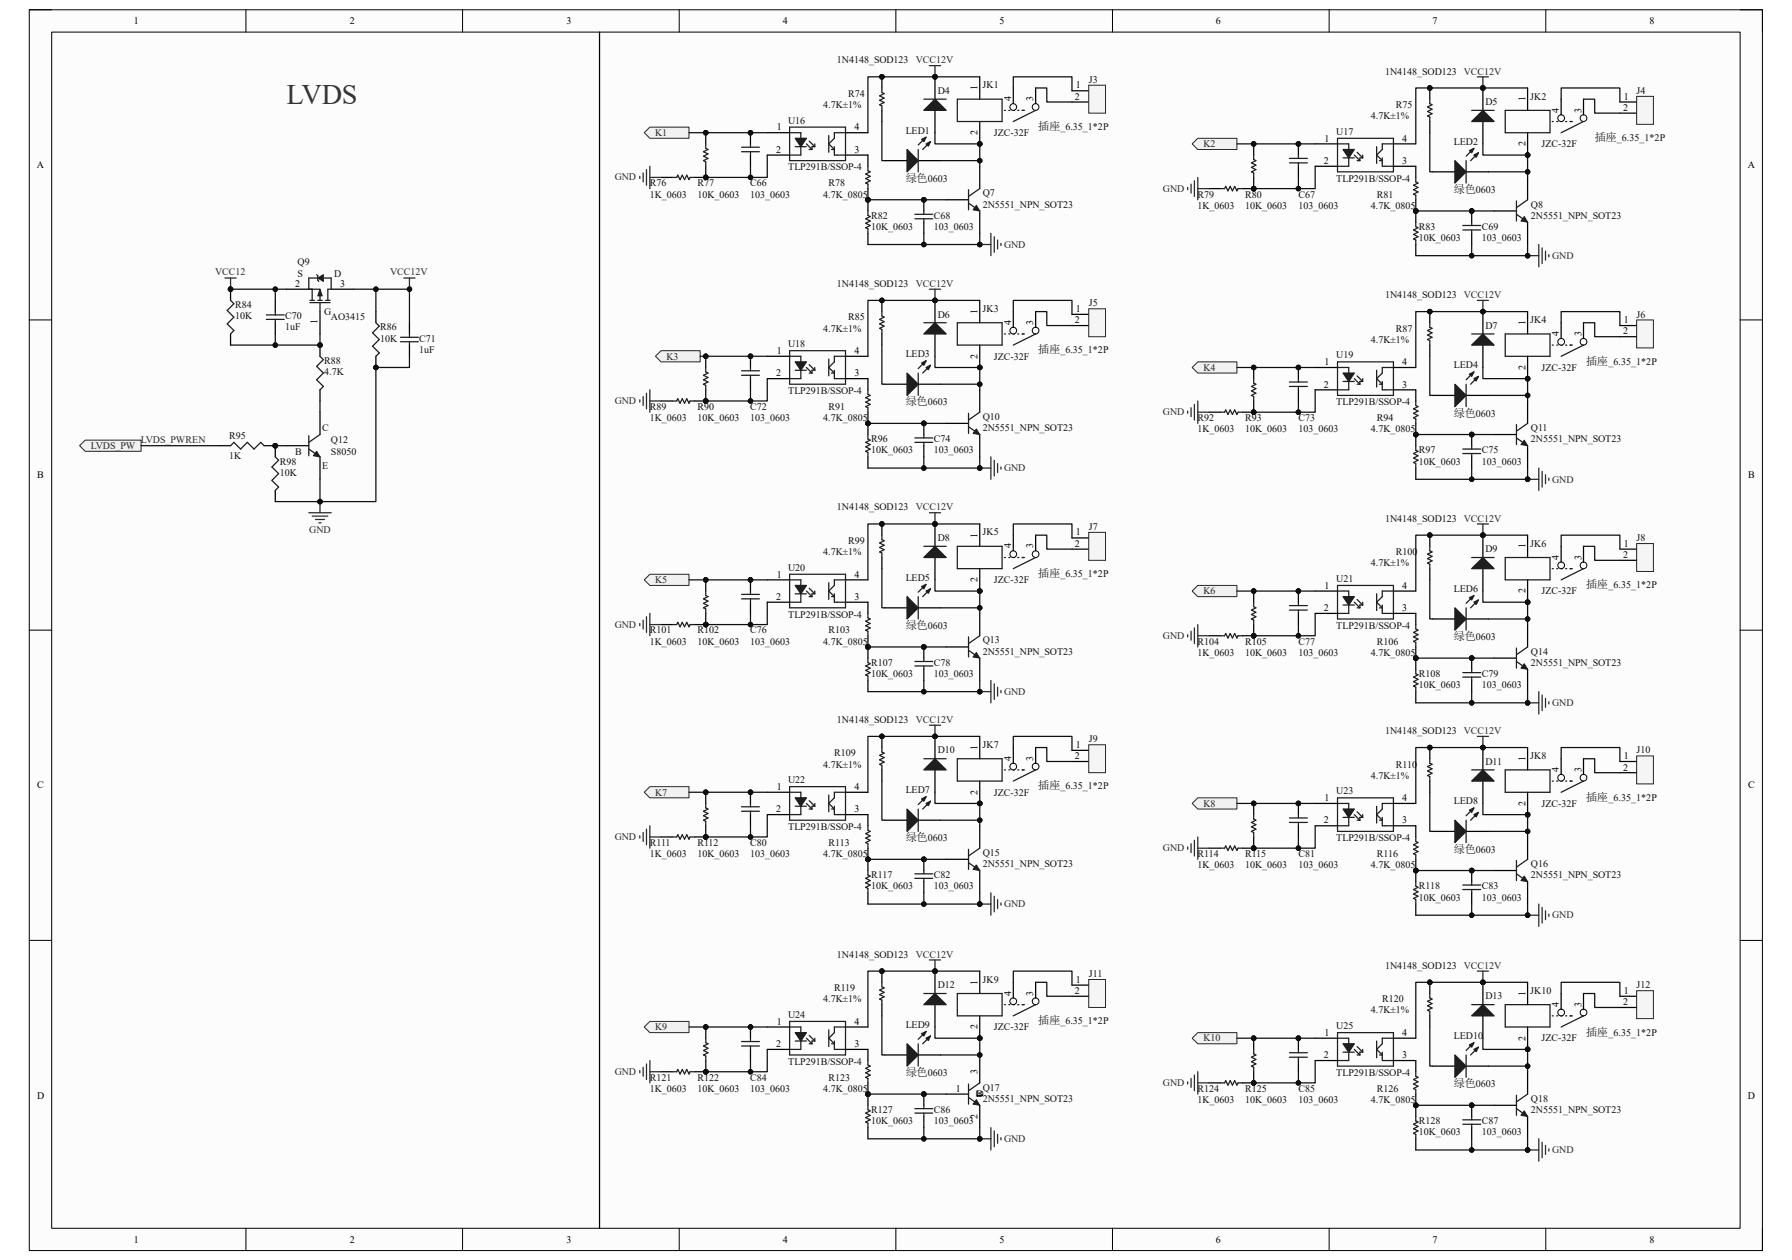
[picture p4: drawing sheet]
<svg xmlns="http://www.w3.org/2000/svg" width="182mm" height="128mm" viewBox="0 0 182 128" stroke-linecap="round" stroke-linejoin="round" font-family="sans-serif">
<defs><g id="words">
<text font-size="2.9" fill="#343434" x="29.1" y="10.6">LVDS</text>
<g font-size="1.1" fill="#0e0e0e">
<text x="105.5" y="13.2">插座</text>
<text x="162" y="14.4">插座</text>
<text x="92" y="18.5">绿色</text>
<text x="147.7" y="19.6">绿色</text>
<text x="105.5" y="35.9">插座</text>
<text x="92" y="41.2">绿色</text>
<text x="161.1" y="37">插座</text>
<text x="147.7" y="42.3">绿色</text>
<text x="105.5" y="58.6">插座</text>
<text x="161.1" y="59.8">插座</text>
<text x="92" y="63.9">绿色</text>
<text x="147.7" y="65">绿色</text>
<text x="105.5" y="80.2">插座</text>
<text x="161.1" y="81.3">插座</text>
<text x="92" y="85.5">绿色</text>
<text x="147.7" y="86.6">绿色</text>
<text x="105.5" y="104.1">插座</text>
<text x="161.1" y="105.2">插座</text>
<text x="92" y="109.3">绿色</text>
<text x="147.7" y="110.4">绿色</text>
</g>
<g font-size="1">
<text x="13.6" y="2.5">1</text>
<text x="35.5" y="2.5">2</text>
<text x="57.5" y="2.5">3</text>
<text x="79.5" y="2.5">4</text>
<text x="101.5" y="2.5">5</text>
<text x="123.5" y="2.5">6</text>
<text x="145.5" y="2.5">7</text>
<text x="167.5" y="2.5">8</text>
<text x="99.3" y="9.1" transform="rotate(-90 99.3 9.1)">1</text>
<text x="102.7" y="10.3" transform="rotate(-90 102.7 10.3)">4</text>
<text x="104.9" y="10.3" transform="rotate(-90 104.9 10.3)">3</text>
<text x="109.2" y="10.1">2</text>
<text x="109.3" y="9">1</text>
<text x="154.9" y="10.3" transform="rotate(-90 154.9 10.3)">1</text>
<text x="158.3" y="11.4" transform="rotate(-90 158.3 11.4)">4</text>
<text x="160.6" y="11.4" transform="rotate(-90 160.6 11.4)">3</text>
<text x="164.8" y="11.3">2</text>
<text x="164.9" y="10.1">1</text>
<text x="3.7" y="17.1">A</text>
<text x="78.8" y="15.5">2</text>
<text x="78.9" y="13.3">1</text>
<text x="86.8" y="15.5">3</text>
<text x="86.8" y="13.3">4</text>
<text x="99.3" y="13.7" transform="rotate(-90 99.3 13.7)">2</text>
<text x="134.5" y="16.6">2</text>
<text x="134.5" y="14.4">1</text>
<text x="142.4" y="16.6">3</text>
<text x="142.4" y="14.4">4</text>
<text x="154.9" y="14.9" transform="rotate(-90 154.9 14.9)">2</text>
<text x="177.5" y="17.1">A</text>
<text x="30" y="29.1">2</text>
<text x="34.5" y="29.1">3</text>
<text x="32.3" y="32.9" transform="rotate(-90 32.3 32.9)">1</text>
<text x="78.9" y="35.9">1</text>
<text x="86.8" y="35.9">4</text>
<text x="99.3" y="31.9" transform="rotate(-90 99.3 31.9)">1</text>
<text x="102.7" y="33" transform="rotate(-90 102.7 33)">4</text>
<text x="104.9" y="33" transform="rotate(-90 104.9 33)">3</text>
<text x="109.2" y="32.9">2</text>
<text x="109.3" y="31.7">1</text>
<text x="154.9" y="33" transform="rotate(-90 154.9 33)">1</text>
<text x="158.3" y="34.2" transform="rotate(-90 158.3 34.2)">4</text>
<text x="160.6" y="34.2" transform="rotate(-90 160.6 34.2)">3</text>
<text x="164.8" y="34">2</text>
<text x="164.9" y="32.9">1</text>
<text x="78.8" y="38.2">2</text>
<text x="86.8" y="38.2">3</text>
<text x="99.3" y="36.4" transform="rotate(-90 99.3 36.4)">2</text>
<text x="134.5" y="39.4">2</text>
<text x="134.5" y="37.1">1</text>
<text x="142.4" y="39.4">3</text>
<text x="142.4" y="37.1">4</text>
<text x="154.9" y="37.6" transform="rotate(-90 154.9 37.6)">2</text>
<text x="3.8" y="48.6">B</text>
<text x="177.5" y="48.6">B</text>
<text x="78.9" y="58.7">1</text>
<text x="86.8" y="58.7">4</text>
<text x="99.3" y="59.1" transform="rotate(-90 99.3 59.1)">2</text>
<text x="99.3" y="54.6" transform="rotate(-90 99.3 54.6)">1</text>
<text x="102.7" y="55.7" transform="rotate(-90 102.7 55.7)">4</text>
<text x="104.9" y="55.7" transform="rotate(-90 104.9 55.7)">3</text>
<text x="109.2" y="55.5">2</text>
<text x="109.3" y="54.4">1</text>
<text x="134.5" y="59.8">1</text>
<text x="142.4" y="59.8">4</text>
<text x="154.9" y="55.7" transform="rotate(-90 154.9 55.7)">1</text>
<text x="158.3" y="56.9" transform="rotate(-90 158.3 56.9)">4</text>
<text x="160.6" y="56.9" transform="rotate(-90 160.6 56.9)">3</text>
<text x="164.8" y="56.7">2</text>
<text x="164.9" y="55.5">1</text>
<text x="78.8" y="60.9">2</text>
<text x="86.8" y="60.9">3</text>
<text x="134.5" y="62.1">2</text>
<text x="142.4" y="62.1">3</text>
<text x="154.9" y="60.3" transform="rotate(-90 154.9 60.3)">2</text>
<text x="99.3" y="76.2" transform="rotate(-90 99.3 76.2)">1</text>
<text x="102.7" y="77.3" transform="rotate(-90 102.7 77.3)">4</text>
<text x="104.9" y="77.3" transform="rotate(-90 104.9 77.3)">3</text>
<text x="109.2" y="77.1">2</text>
<text x="109.3" y="76">1</text>
<text x="154.9" y="77.3" transform="rotate(-90 154.9 77.3)">1</text>
<text x="164.9" y="77.1">1</text>
<text x="3.8" y="80.1">C</text>
<text x="78.8" y="82.5">2</text>
<text x="78.9" y="80.2">1</text>
<text x="86.8" y="82.5">3</text>
<text x="86.8" y="80.2">4</text>
<text x="99.3" y="80.7" transform="rotate(-90 99.3 80.7)">2</text>
<text x="134.5" y="83.7">2</text>
<text x="134.5" y="81.4">1</text>
<text x="142.4" y="83.7">3</text>
<text x="142.4" y="81.4">4</text>
<text x="154.9" y="81.9" transform="rotate(-90 154.9 81.9)">2</text>
<text x="158.3" y="78.4" transform="rotate(-90 158.3 78.4)">4</text>
<text x="160.6" y="78.4" transform="rotate(-90 160.6 78.4)">3</text>
<text x="164.8" y="78.3">2</text>
<text x="177.5" y="80.1">C</text>
<text x="99.3" y="100" transform="rotate(-90 99.3 100)">1</text>
<text x="102.7" y="101.1" transform="rotate(-90 102.7 101.1)">4</text>
<text x="104.9" y="101.1" transform="rotate(-90 104.9 101.1)">3</text>
<text x="109.2" y="101">2</text>
<text x="109.3" y="99.8">1</text>
<text x="154.9" y="101.1" transform="rotate(-90 154.9 101.1)">1</text>
<text x="164.9" y="101">1</text>
<text x="78.8" y="106.3">2</text>
<text x="78.9" y="104.1">1</text>
<text x="86.8" y="106.3">3</text>
<text x="86.8" y="104.1">4</text>
<text x="99.3" y="104.6" transform="rotate(-90 99.3 104.6)">2</text>
<text x="134.5" y="107.5">2</text>
<text x="134.5" y="105.2">1</text>
<text x="142.4" y="107.5">3</text>
<text x="142.4" y="105.2">4</text>
<text x="154.9" y="105.7" transform="rotate(-90 154.9 105.7)">2</text>
<text x="158.3" y="102.3" transform="rotate(-90 158.3 102.3)">4</text>
<text x="160.6" y="102.3" transform="rotate(-90 160.6 102.3)">3</text>
<text x="164.8" y="102.1">2</text>
<text x="3.8" y="111.6">D</text>
<text x="97.1" y="110.9">1</text>
<text x="99.1" y="111.5">B</text>
<text x="99.3" y="113.7" transform="rotate(-90 99.3 113.7)">2</text>
<text x="99.3" y="109.1" transform="rotate(-90 99.3 109.1)">3</text>
<text x="99.9" y="111.5" transform="rotate(-90 99.9 111.5)">C</text>
<text x="99.9" y="111.5" transform="rotate(-90 99.9 111.5)">E</text>
<text x="177.5" y="111.6">D</text>
<text x="13.6" y="126.2">1</text>
<text x="35.5" y="126.2">2</text>
<text x="57.5" y="126.2">3</text>
<text x="79.5" y="126.2">4</text>
<text x="101.5" y="126.2">5</text>
<text x="123.5" y="126.2">6</text>
<text x="145.5" y="126.2">7</text>
<text x="167.5" y="126.2">8</text>
</g>
<g font-size="1" fill="#0e0e0e">
<text x="83.6" y="11">4.7K±1%</text>
<text x="85" y="6.4">1N4148_SOD123</text>
<text x="86.1" y="9.8">R74</text>
<text x="95.2" y="9.6">D4</text>
<text x="99.8" y="9">JK1</text>
<text x="110.6" y="8.4">J3</text>
<text x="140.7" y="7.6">1N4148_SOD123</text>
<text x="141.8" y="11">R75</text>
<text x="150.9" y="10.7">D5</text>
<text x="155.4" y="10.1">JK2</text>
<text x="166.2" y="9.6">J4</text>
<text x="80.1" y="12.6">U16</text>
<text x="80.1" y="17.3">TLP291B/SSOP-4</text>
<text x="92" y="13.6">LED1</text>
<text x="100.9" y="13.8">JZC-32F</text>
<text x="107.7" y="13.2">_6.35_1*2P</text>
<text x="135.7" y="13.7">U17</text>
<text x="139.2" y="12.1">4.7K±1%</text>
<text x="147.7" y="14.7">LED2</text>
<text x="156.5" y="14.9">JZC-32F</text>
<text x="164.2" y="14.4">_6.35_1*2P</text>
<text x="66" y="18.9">R76</text>
<text x="66" y="20.1">1K_0603</text>
<text x="70.8" y="18.9">R77</text>
<text x="70.8" y="20.1">10K_0603</text>
<text x="76.2" y="18.9">C66</text>
<text x="76.2" y="20.1">103_0603</text>
<text x="83.6" y="20.1">4.7K_0805</text>
<text x="84.2" y="18.9">R78</text>
<text x="88.5" y="22.2">R82</text>
<text x="88.5" y="23.4">10K_0603</text>
<text x="94.2" y="18.5">0603</text>
<text x="94.8" y="22.2">C68</text>
<text x="94.8" y="23.4">103_0603</text>
<text x="99.8" y="19.9">Q7</text>
<text x="99.8" y="21.1">2N5551_NPN_SOT23</text>
<text x="121.6" y="20.1">R79</text>
<text x="121.6" y="21.2">1K_0603</text>
<text x="126.4" y="20.1">R80</text>
<text x="126.4" y="21.2">10K_0603</text>
<text x="131.9" y="20.1">C67</text>
<text x="131.9" y="21.2">103_0603</text>
<text x="135.7" y="18.5">TLP291B/SSOP-4</text>
<text x="139.2" y="21.2">4.7K_0805</text>
<text x="139.8" y="20.1">R81</text>
<text x="144.1" y="23.4">R83</text>
<text x="149.9" y="19.6">0603</text>
<text x="150.5" y="23.4">C69</text>
<text x="155.5" y="21.1">Q8</text>
<text x="155.5" y="22.2">2N5551_NPN_SOT23</text>
<text x="30.2" y="28.1">S</text>
<text x="30.2" y="27">Q9</text>
<text x="34" y="28.1">D</text>
<text x="85" y="29.1">1N4148_SOD123</text>
<text x="144.1" y="24.5">10K_0603</text>
<text x="150.5" y="24.5">103_0603</text>
<text x="23.9" y="31.3">R84</text>
<text x="23.9" y="32.4">10K</text>
<text x="29" y="32.4">C70</text>
<text x="29" y="33.6">1uF</text>
<text x="32.9" y="32">G</text>
<text x="33.6" y="32.6">AO3415</text>
<text x="38.6" y="33.6">R86</text>
<text x="38.6" y="34.7">10K</text>
<text x="42.6" y="34.7">C71</text>
<text x="42.6" y="35.9">1uF</text>
<text x="80.1" y="35.3">U18</text>
<text x="83.6" y="33.7">4.7K±1%</text>
<text x="86.1" y="32.6">R85</text>
<text x="95.2" y="32.3">D6</text>
<text x="99.8" y="31.7">JK3</text>
<text x="107.7" y="35.9">_6.35_1*2P</text>
<text x="110.6" y="31.1">J5</text>
<text x="139.2" y="34.8">4.7K±1%</text>
<text x="140.7" y="30.3">1N4148_SOD123</text>
<text x="141.8" y="33.7">R87</text>
<text x="150.9" y="33.4">D7</text>
<text x="155.4" y="32.9">JK4</text>
<text x="166.2" y="32.3">J6</text>
<text x="32.9" y="37">R88</text>
<text x="32.9" y="38.1">4.7K</text>
<text x="66" y="41.6">R89</text>
<text x="70.8" y="41.6">R90</text>
<text x="76.2" y="41.6">C72</text>
<text x="80.1" y="40">TLP291B/SSOP-4</text>
<text x="84.2" y="41.6">R91</text>
<text x="92" y="36.3">LED3</text>
<text x="94.2" y="41.2">0603</text>
<text x="100.9" y="36.5">JZC-32F</text>
<text x="135.7" y="36.4">U19</text>
<text x="135.7" y="41.2">TLP291B/SSOP-4</text>
<text x="147.7" y="37.4">LED4</text>
<text x="156.5" y="37.7">JZC-32F</text>
<text x="163.4" y="37">_6.35_1*2P</text>
<text x="23.3" y="44.6">R95</text>
<text x="23.3" y="46.6">1K</text>
<text x="28.4" y="47.2">R98</text>
<text x="30" y="46.3">B</text>
<text x="32.7" y="43.8">C</text>
<text x="32.7" y="47.7">E</text>
<text x="33.6" y="45">Q12</text>
<text x="33.6" y="46.2">S8050</text>
<text x="66" y="42.8">1K_0603</text>
<text x="70.8" y="42.8">10K_0603</text>
<text x="76.2" y="42.8">103_0603</text>
<text x="83.6" y="42.8">4.7K_0805</text>
<text x="88.5" y="44.9">R96</text>
<text x="88.5" y="46.1">10K_0603</text>
<text x="94.8" y="44.9">C74</text>
<text x="94.8" y="46.1">103_0603</text>
<text x="99.8" y="42.7">Q10</text>
<text x="99.8" y="43.8">2N5551_NPN_SOT23</text>
<text x="121.6" y="42.8">R92</text>
<text x="121.6" y="43.9">1K_0603</text>
<text x="126.4" y="42.8">R93</text>
<text x="126.4" y="43.9">10K_0603</text>
<text x="131.9" y="42.8">C73</text>
<text x="131.9" y="43.9">103_0603</text>
<text x="139.2" y="43.9">4.7K_0805</text>
<text x="139.8" y="42.8">R94</text>
<text x="144.1" y="46.1">R97</text>
<text x="144.1" y="47.2">10K_0603</text>
<text x="149.9" y="42.3">0603</text>
<text x="150.5" y="46.1">C75</text>
<text x="150.5" y="47.2">103_0603</text>
<text x="155.5" y="43.8">Q11</text>
<text x="155.5" y="44.9">2N5551_NPN_SOT23</text>
<text x="28.4" y="48.3">10K</text>
<text x="85" y="51.9">1N4148_SOD123</text>
<text x="110.6" y="53.8">J7</text>
<text x="140.7" y="53">1N4148_SOD123</text>
<text x="80.1" y="58">U20</text>
<text x="83.6" y="56.4">4.7K±1%</text>
<text x="86.1" y="55.2">R99</text>
<text x="92" y="59">LED5</text>
<text x="95.2" y="55">D8</text>
<text x="99.8" y="54.4">JK5</text>
<text x="100.9" y="59.2">JZC-32F</text>
<text x="107.7" y="58.6">_6.35_1*2P</text>
<text x="135.7" y="59.1">U21</text>
<text x="139.2" y="57.5">4.7K±1%</text>
<text x="141.8" y="56.4">R100</text>
<text x="150.9" y="56.1">D9</text>
<text x="155.4" y="55.5">JK6</text>
<text x="163.4" y="59.8">_6.35_1*2P</text>
<text x="166.2" y="55">J8</text>
<text x="66" y="64.3">R101</text>
<text x="66" y="65.5">1K_0603</text>
<text x="70.8" y="64.3">R102</text>
<text x="70.8" y="65.5">10K_0603</text>
<text x="76.2" y="64.3">C76</text>
<text x="76.2" y="65.5">103_0603</text>
<text x="80.1" y="62.7">TLP291B/SSOP-4</text>
<text x="83.6" y="65.5">4.7K_0805</text>
<text x="84.2" y="64.3">R103</text>
<text x="94.2" y="63.9">0603</text>
<text x="99.8" y="65.4">Q13</text>
<text x="121.6" y="65.5">R104</text>
<text x="126.4" y="65.5">R105</text>
<text x="131.9" y="65.5">C77</text>
<text x="135.7" y="63.9">TLP291B/SSOP-4</text>
<text x="139.8" y="65.5">R106</text>
<text x="147.7" y="60.2">LED6</text>
<text x="149.9" y="65">0603</text>
<text x="156.5" y="60.4">JZC-32F</text>
<text x="88.5" y="67.6">R107</text>
<text x="88.5" y="68.8">10K_0603</text>
<text x="94.8" y="67.6">C78</text>
<text x="94.8" y="68.8">103_0603</text>
<text x="99.8" y="66.5">2N5551_NPN_SOT23</text>
<text x="121.6" y="66.6">1K_0603</text>
<text x="126.4" y="66.6">10K_0603</text>
<text x="131.9" y="66.6">103_0603</text>
<text x="139.2" y="66.6">4.7K_0805</text>
<text x="144.1" y="68.8">R108</text>
<text x="144.1" y="69.9">10K_0603</text>
<text x="150.5" y="68.8">C79</text>
<text x="150.5" y="69.9">103_0603</text>
<text x="155.5" y="66.5">Q14</text>
<text x="155.5" y="67.6">2N5551_NPN_SOT23</text>
<text x="83.6" y="78">4.7K±1%</text>
<text x="84.7" y="76.8">R109</text>
<text x="85" y="73.4">1N4148_SOD123</text>
<text x="95.2" y="76.5">D10</text>
<text x="99.8" y="76">JK7</text>
<text x="110.6" y="75.4">J9</text>
<text x="140.7" y="74.5">1N4148_SOD123</text>
<text x="141.8" y="78">R110</text>
<text x="150.9" y="77.7">D11</text>
<text x="155.4" y="77.1">JK8</text>
<text x="166.2" y="76.5">J10</text>
<text x="80.1" y="79.5">U22</text>
<text x="92" y="80.6">LED7</text>
<text x="100.9" y="80.8">JZC-32F</text>
<text x="107.7" y="80.2">_6.35_1*2P</text>
<text x="135.7" y="80.7">U23</text>
<text x="139.2" y="79.1">4.7K±1%</text>
<text x="147.7" y="81.7">LED8</text>
<text x="156.5" y="82">JZC-32F</text>
<text x="163.4" y="81.3">_6.35_1*2P</text>
<text x="66" y="85.9">R111</text>
<text x="66" y="87">1K_0603</text>
<text x="70.8" y="85.9">R112</text>
<text x="70.8" y="87">10K_0603</text>
<text x="76.2" y="85.9">C80</text>
<text x="76.2" y="87">103_0603</text>
<text x="80.1" y="84.3">TLP291B/SSOP-4</text>
<text x="83.6" y="87">4.7K_0805</text>
<text x="84.2" y="85.9">R113</text>
<text x="88.5" y="89.2">R117</text>
<text x="94.2" y="85.5">0603</text>
<text x="94.8" y="89.2">C82</text>
<text x="99.8" y="87">Q15</text>
<text x="99.8" y="88.1">2N5551_NPN_SOT23</text>
<text x="121.6" y="87">R114</text>
<text x="121.6" y="88.2">1K_0603</text>
<text x="126.4" y="87">R115</text>
<text x="126.4" y="88.2">10K_0603</text>
<text x="131.9" y="87">C81</text>
<text x="131.9" y="88.2">103_0603</text>
<text x="135.7" y="85.5">TLP291B/SSOP-4</text>
<text x="139.2" y="88.2">4.7K_0805</text>
<text x="139.8" y="87">R116</text>
<text x="149.9" y="86.6">0603</text>
<text x="155.5" y="88.1">Q16</text>
<text x="155.5" y="89.2">2N5551_NPN_SOT23</text>
<text x="88.5" y="90.3">10K_0603</text>
<text x="94.8" y="90.3">103_0603</text>
<text x="144.1" y="90.3">R118</text>
<text x="144.1" y="91.5">10K_0603</text>
<text x="150.5" y="90.3">C83</text>
<text x="150.5" y="91.5">103_0603</text>
<text x="83.6" y="101.8">4.7K±1%</text>
<text x="84.7" y="100.7">R119</text>
<text x="85" y="97.3">1N4148_SOD123</text>
<text x="95.2" y="100.4">D12</text>
<text x="99.8" y="99.8">JK9</text>
<text x="110.6" y="99.3">J11</text>
<text x="140.4" y="101.8">R120</text>
<text x="140.7" y="98.4">1N4148_SOD123</text>
<text x="150.9" y="101.5">D13</text>
<text x="155.4" y="101">JK10</text>
<text x="166.2" y="100.4">J12</text>
<text x="80.1" y="103.4">U24</text>
<text x="92" y="104.4">LED9</text>
<text x="100.9" y="104.6">JZC-32F</text>
<text x="107.7" y="104.1">_6.35_1*2P</text>
<text x="135.7" y="104.6">U25</text>
<text x="139.2" y="103">4.7K±1%</text>
<text x="147.7" y="105.6">LED10</text>
<text x="156.5" y="105.8">JZC-32F</text>
<text x="163.4" y="105.2">_6.35_1*2P</text>
<text x="66" y="109.8">R121</text>
<text x="66" y="110.9">1K_0603</text>
<text x="70.8" y="109.8">R122</text>
<text x="70.8" y="110.9">10K_0603</text>
<text x="76.2" y="109.8">C84</text>
<text x="76.2" y="110.9">103_0603</text>
<text x="80.1" y="108.2">TLP291B/SSOP-4</text>
<text x="83.6" y="110.9">4.7K_0805</text>
<text x="84.2" y="109.8">R123</text>
<text x="88.5" y="113.1">R127</text>
<text x="94.2" y="109.3">0603</text>
<text x="94.8" y="113.1">C86</text>
<text x="99.8" y="110.8">Q17</text>
<text x="99.8" y="111.9">2N5551_NPN_SOT23</text>
<text x="121.6" y="110.9">R124</text>
<text x="121.6" y="112.1">1K_0603</text>
<text x="126.4" y="110.9">R125</text>
<text x="126.4" y="112.1">10K_0603</text>
<text x="131.9" y="110.9">C85</text>
<text x="131.9" y="112.1">103_0603</text>
<text x="135.7" y="109.3">TLP291B/SSOP-4</text>
<text x="139.2" y="112.1">4.7K_0805</text>
<text x="139.8" y="110.9">R126</text>
<text x="149.9" y="110.4">0603</text>
<text x="155.5" y="111.9">Q18</text>
<text x="155.5" y="113.1">2N5551_NPN_SOT23</text>
<text x="88.5" y="114.2">10K_0603</text>
<text x="94.8" y="114.2">103_0603</text>
<text x="144.1" y="114.2">R128</text>
<text x="144.1" y="115.3">10K_0603</text>
<text x="150.5" y="114.2">C87</text>
<text x="150.5" y="115.3">103_0603</text>
</g>
<g font-size="1" fill="#262626">
<text x="93" y="6.4">VCC12V</text>
<text x="148.7" y="7.6">VCC12V</text>
<text x="66.5" y="13.8">K1</text>
<text x="122.2" y="14.9">K2</text>
<text x="62.4" y="18.3">GND</text>
<text x="118.1" y="19.5">GND</text>
<text x="21.8" y="28">VCC12</text>
<text x="39.6" y="28">VCC12V</text>
<text x="93" y="29.1">VCC12V</text>
<text x="102" y="25.1">GND</text>
<text x="157.6" y="26.3">GND</text>
<text x="148.7" y="30.3">VCC12V</text>
<text x="62.4" y="41.1">GND</text>
<text x="67.7" y="36.5">K3</text>
<text x="122.2" y="37.7">K4</text>
<text x="9.2" y="45.6">LVDS_PW</text>
<text x="14.3" y="45">LVDS_PWREN</text>
<text x="102" y="47.9">GND</text>
<text x="118.1" y="42.2">GND</text>
<text x="93" y="51.9">VCC12V</text>
<text x="148.7" y="53">VCC12V</text>
<text x="157.6" y="49">GND</text>
<text x="31.4" y="54.1">GND</text>
<text x="66.5" y="59.2">K5</text>
<text x="62.4" y="63.8">GND</text>
<text x="118.1" y="64.9">GND</text>
<text x="122.2" y="60.4">K6</text>
<text x="102" y="70.6">GND</text>
<text x="157.6" y="71.7">GND</text>
<text x="93" y="73.4">VCC12V</text>
<text x="148.7" y="74.5">VCC12V</text>
<text x="66.5" y="80.8">K7</text>
<text x="122.2" y="82">K8</text>
<text x="62.4" y="85.3">GND</text>
<text x="118.1" y="86.5">GND</text>
<text x="102" y="92.2">GND</text>
<text x="157.6" y="93.3">GND</text>
<text x="93" y="97.3">VCC12V</text>
<text x="148.7" y="98.4">VCC12V</text>
<text x="66.5" y="104.6">K9</text>
<text x="122.2" y="105.8">K10</text>
<text x="62.4" y="109.2">GND</text>
<text x="118.1" y="110.3">GND</text>
<text x="102" y="116">GND</text>
<text x="157.6" y="117.1">GND</text>
</g>
</g></defs>
<path d="M3 1h176v126h-176z" fill-rule="evenodd" fill="#fcfcfc"/>
<path d="M3 1h176v126h-176z" fill="none" stroke="#000" stroke-width=".1"/>
<path d="M5.2 3.3h171.5v121.5h-171.5z" fill-rule="evenodd" fill="#fcfcfc"/>
<g fill="none" stroke="#000" stroke-width=".1">
<path d="M3 1h2.2M5.2 3.3h171.5v121.5h-171.5zM25 1v2.3M47 1v2.3M69 1v2.3M91 1v2.3M113 1v2.3M135 1v2.3M157 1v2.3M176.7 1h2.3v2.3M3 32.5h2.2M176.7 32.5h2.3"/>
<path d="M3 64h2.2M176.7 64h2.3M3 95.5h2.2M176.7 95.5h2.3M25 124.8v2.2M47 124.8v2.2M69 124.8v2.2M91 124.8v2.2M113 124.8v2.2M135 124.8v2.2M157 124.8v2.2M179 124.8v2.2"/>
</g>
<path d="M60.9 3.3v121.5M77.9 13.5h2.3M77.9 15.8h2.3M85.9 13.5h2.2M85.9 15.8h2.2" fill="none" stroke="#000" stroke-width=".13"/>
<path d="M80.2 12.9h5.7v3.4h-5.7zM80.2 13.5h1.1M80.2 15.8h1.1M84.2 13.8v1.7" fill="none" stroke="#1c1c1c" stroke-width=".13"/>
<path d="M80.8 14h1.1l-.6 .9z" fill="#1c1c1c"/>
<path d="M80.8 14h1.1l-.6 .9zM80.8 14.9h1.1M81.3 13.5v2.3M81.9 14.6l.6 .6M82.2 15.2h.3M82.2 14.3l.6 .6M82.8 14.9h-.3v.3M82.8 14.6v.3M84.7 14.9v.9h1.2M85.9 13.5h-1.2v.5l-.5 .6 .5 .6h-.2" fill="none" stroke="#1c1c1c" stroke-width=".13"/>
<circle cx="71.7" cy="13.5" r=".23" fill="#0e0e0e"/>
<circle cx="71.7" cy="13.5" r=".23" fill="none" stroke="#0e0e0e" stroke-width=".1"/>
<circle cx="71.7" cy="18" r=".23" fill="#0e0e0e"/>
<circle cx="71.7" cy="18" r=".23" fill="none" stroke="#0e0e0e" stroke-width=".1"/>
<path d="M71.7 13.5v1.1" fill="none" stroke="#000" stroke-width=".13"/>
<circle cx="71.7" cy="13.5" r=".23" fill="#0e0e0e"/>
<circle cx="71.7" cy="13.5" r=".23" fill="none" stroke="#0e0e0e" stroke-width=".1"/>
<path d="M71.7 16.9v1.1" fill="none" stroke="#000" stroke-width=".13"/>
<circle cx="71.7" cy="18" r=".23" fill="#0e0e0e"/>
<circle cx="71.7" cy="18" r=".23" fill="none" stroke="#0e0e0e" stroke-width=".1"/>
<path d="M71.7 14.6v.5l.2 .1-.4 .2 .4 .2-.4 .3 .4 .2-.4 .2 .2 .1v.5" fill="none" stroke="#1c1c1c" stroke-width=".13"/>
<circle cx="76.2" cy="13.5" r=".23" fill="#0e0e0e"/>
<circle cx="76.2" cy="13.5" r=".23" fill="none" stroke="#0e0e0e" stroke-width=".1"/>
<path d="M76.2 13.5v1.1M76.2 15.8v1.1" fill="none" stroke="#000" stroke-width=".13"/>
<circle cx="76.2" cy="13.5" r=".23" fill="#0e0e0e"/>
<circle cx="76.2" cy="13.5" r=".23" fill="none" stroke="#0e0e0e" stroke-width=".1"/>
<path d="M75.3 15h1.8M75.3 15.4h1.8M76.2 14.6v.4M76.2 15.4v.4" fill="none" stroke="#1c1c1c" stroke-width=".13"/>
<circle cx="71.7" cy="18" r=".23" fill="#0e0e0e"/>
<circle cx="71.7" cy="18" r=".23" fill="none" stroke="#0e0e0e" stroke-width=".1"/>
<path d="M67.1 18h1.2M70.5 18h1.2" fill="none" stroke="#000" stroke-width=".13"/>
<circle cx="71.7" cy="18" r=".23" fill="#0e0e0e"/>
<circle cx="71.7" cy="18" r=".23" fill="none" stroke="#0e0e0e" stroke-width=".1"/>
<path d="M68.3 18h.4l.1-.2 .3 .5 .2-.5 .2 .5 .2-.5 .3 .5 .1-.3h.4" fill="none" stroke="#1c1c1c" stroke-width=".13"/>
<circle cx="93.8" cy="20.3" r=".23" fill="#0e0e0e"/>
<circle cx="93.8" cy="20.3" r=".23" fill="none" stroke="#0e0e0e" stroke-width=".1"/>
<path d="M93.8 20.3v1.1M93.8 22.6v1.1" fill="none" stroke="#000" stroke-width=".13"/>
<circle cx="93.8" cy="20.3" r=".23" fill="#0e0e0e"/>
<circle cx="93.8" cy="20.3" r=".23" fill="none" stroke="#0e0e0e" stroke-width=".1"/>
<path d="M92.9 21.8h1.8M92.9 22.2h1.8M93.8 21.4v.4M93.8 22.2v.4" fill="none" stroke="#1c1c1c" stroke-width=".13"/>
<circle cx="88.1" cy="20.3" r=".23" fill="#0e0e0e"/>
<circle cx="88.1" cy="20.3" r=".23" fill="none" stroke="#0e0e0e" stroke-width=".1"/>
<path d="M88.1 20.3v1.1" fill="none" stroke="#000" stroke-width=".13"/>
<circle cx="88.1" cy="20.3" r=".23" fill="#0e0e0e"/>
<circle cx="88.1" cy="20.3" r=".23" fill="none" stroke="#0e0e0e" stroke-width=".1"/>
<path d="M88.1 23.7v1.1" fill="none" stroke="#000" stroke-width=".13"/>
<path d="M88.1 21.4v.5l.3 .1-.5 .2 .5 .3-.5 .2 .5 .2-.5 .2 .2 .1v.5" fill="none" stroke="#1c1c1c" stroke-width=".13"/>
<circle cx="95" cy="7.8" r=".23" fill="#0e0e0e"/>
<circle cx="95" cy="7.8" r=".23" fill="none" stroke="#0e0e0e" stroke-width=".1"/>
<path d="M95 7.8v2.3M95 11.2v2.3" fill="none" stroke="#000" stroke-width=".13"/>
<circle cx="95" cy="7.8" r=".23" fill="#0e0e0e"/>
<circle cx="95" cy="7.8" r=".23" fill="none" stroke="#0e0e0e" stroke-width=".1"/>
<path d="M95 10.1l1.1 1.1h-2.3z" fill="#1c1c1c"/>
<path d="M93.8 10.1h2.3M95 10.1l1.1 1.1h-2.3z" fill="none" stroke="#1c1c1c" stroke-width=".13"/>
<circle cx="88.1" cy="20.3" r=".23" fill="#0e0e0e"/>
<circle cx="88.1" cy="20.3" r=".23" fill="none" stroke="#0e0e0e" stroke-width=".1"/>
<path d="M88.1 19.2v1.1" fill="none" stroke="#000" stroke-width=".13"/>
<circle cx="88.1" cy="20.3" r=".23" fill="#0e0e0e"/>
<circle cx="88.1" cy="20.3" r=".23" fill="none" stroke="#0e0e0e" stroke-width=".1"/>
<path d="M88.1 15.8v1.1M99.5 16.9v2.3M96.1 20.3h2.3M99.5 21.4v2.3" fill="none" stroke="#000" stroke-width=".13"/>
<path d="M88.1 16.9v.4l.3 .2-.5 .2 .5 .2-.5 .2 .5 .3-.5 .2 .2 .1v.5M98.4 19.3v2M99.5 19.2l-1.1 .8M98.4 20.6l1.1 .8" fill="none" stroke="#1c1c1c" stroke-width=".13"/>
<path d="M99.2 20.9l.3 .5-.7-.1z" fill="#1c1c1c"/>
<path d="M99.2 20.9l.3 .5-.7-.1z" fill="none" stroke="#1c1c1c" stroke-width=".1"/>
<path d="M99.5 24.8h1.1M100.6 23.7v2.3M101 24v1.6M101.3 24.4v.9M101.7 24.7v.3" fill="none" stroke="#262626" stroke-width=".13"/>
<circle cx="99.5" cy="24.8" r=".23" fill="#0e0e0e"/>
<circle cx="99.5" cy="24.8" r=".23" fill="none" stroke="#0e0e0e" stroke-width=".1"/>
<circle cx="99.5" cy="14.6" r=".23" fill="#0e0e0e"/>
<circle cx="99.5" cy="14.6" r=".23" fill="none" stroke="#0e0e0e" stroke-width=".1"/>
<path d="M105.2 8.9v2.3" fill="none" stroke="#000" stroke-width=".13"/>
<circle cx="105.2" cy="10.9" r=".34" fill="#fbfbfb"/>
<circle cx="105.2" cy="10.9" r=".34" fill="none" stroke="#000" stroke-width=".1"/>
<path d="M99.5 12.3v2.3" fill="none" stroke="#000" stroke-width=".13"/>
<circle cx="99.5" cy="14.6" r=".23" fill="#0e0e0e"/>
<circle cx="99.5" cy="14.6" r=".23" fill="none" stroke="#0e0e0e" stroke-width=".1"/>
<path d="M99.5 7.8v2.3M102.9 8.9v2.3" fill="none" stroke="#000" stroke-width=".13"/>
<path d="M97.2 10.1h4.6v2.2h-4.6zM102 11.2h.1M102.5 11.2h.1M102.9 11.2h.1M103.4 11.2h.1M103.8 11.2h.2M105.2 11.2l-2.3 1.1" fill="none" stroke="#1c1c1c" stroke-width=".13"/>
<circle cx="102.9" cy="10.9" r=".34" fill="#fbfbfb"/>
<circle cx="102.9" cy="10.9" r=".34" fill="none" stroke="#000" stroke-width=".1"/>
<path d="M108.9 9.2h1.7M108.9 10.4h1.7" fill="none" stroke="#000" stroke-width=".13"/>
<path d="M110.6 8.7h1.7v2.8h-1.7z" fill-rule="evenodd" fill="#f5f5f5"/>
<path d="M110.6 8.7h1.7v2.8h-1.7z" fill="none" stroke="#262626" stroke-width=".1"/>
<path d="M89.9 16.3h2.2M93.3 16.3h2.2" fill="none" stroke="#000" stroke-width=".13"/>
<path d="M92.1 15.2l1.2 1.1-1.2 1.2z" fill="#1c1c1c"/>
<path d="M92.1 15.2l1.2 1.1-1.2 1.2zM94.1 13.9l-.8 .8M94.5 14.4l-.8 .8" fill="none" stroke="#1c1c1c" stroke-width=".13"/>
<path d="M94.1 14.6l.4-.2-.2 .4z" fill="#1c1c1c"/>
<path d="M94.1 14.6l.4-.2-.2 .4z" fill="none" stroke="#1c1c1c" stroke-width=".13"/>
<path d="M93.6 14.2l.5-.3-.3 .5z" fill="#1c1c1c"/>
<path d="M93.3 15.2v2.3M93.6 14.2l.5-.3-.3 .5z" fill="none" stroke="#1c1c1c" stroke-width=".13"/>
<circle cx="89.6" cy="7.8" r=".23" fill="#0e0e0e"/>
<circle cx="89.6" cy="7.8" r=".23" fill="none" stroke="#0e0e0e" stroke-width=".1"/>
<path d="M89.6 7.8v1.1M89.6 11.2v1.1" fill="none" stroke="#000" stroke-width=".13"/>
<circle cx="89.6" cy="7.8" r=".23" fill="#0e0e0e"/>
<circle cx="89.6" cy="7.8" r=".23" fill="none" stroke="#0e0e0e" stroke-width=".1"/>
<path d="M89.6 8.9v.5l.2 .1-.5 .2 .5 .3-.5 .2 .5 .2-.5 .2 .3 .2v.4" fill="none" stroke="#1c1c1c" stroke-width=".13"/>
<path d="M94.4 6.7h1.1M95 6.7v1.1" fill="none" stroke="#262626" stroke-width=".13"/>
<circle cx="95" cy="7.8" r=".23" fill="#0e0e0e"/>
<circle cx="95" cy="7.8" r=".23" fill="none" stroke="#0e0e0e" stroke-width=".1"/>
<path d="M133.6 14.6h2.2M133.6 16.9h2.2M141.5 14.6h2.3M141.5 16.9h2.3" fill="none" stroke="#000" stroke-width=".13"/>
<path d="M135.8 14h5.7v3.5h-5.7zM135.8 14.6h1.2M135.8 16.9h1.2M139.8 14.9v1.7" fill="none" stroke="#1c1c1c" stroke-width=".13"/>
<path d="M136.4 15.2h1.1l-.5 .8z" fill="#1c1c1c"/>
<path d="M136.4 15.2h1.1l-.5 .8zM136.4 16h1.1M137 14.6v2.3M137.5 15.8l.6 .5M137.8 16.3h.3M137.8 15.5l.6 .5M138.4 16h-.3v.3M138.4 15.8v.2M140.4 16v.9h1.1M141.5 14.6h-1.1v.6l-.6 .6 .6 .5h-.3" fill="none" stroke="#1c1c1c" stroke-width=".13"/>
<circle cx="127.3" cy="14.6" r=".22" fill="#0e0e0e"/>
<circle cx="127.3" cy="14.6" r=".22" fill="none" stroke="#0e0e0e" stroke-width=".1"/>
<circle cx="127.3" cy="19.2" r=".23" fill="#0e0e0e"/>
<circle cx="127.3" cy="19.2" r=".23" fill="none" stroke="#0e0e0e" stroke-width=".1"/>
<path d="M127.3 14.6v1.2" fill="none" stroke="#000" stroke-width=".13"/>
<circle cx="127.3" cy="14.6" r=".22" fill="#0e0e0e"/>
<circle cx="127.3" cy="14.6" r=".22" fill="none" stroke="#0e0e0e" stroke-width=".1"/>
<path d="M127.3 18v1.2" fill="none" stroke="#000" stroke-width=".13"/>
<circle cx="127.3" cy="19.2" r=".23" fill="#0e0e0e"/>
<circle cx="127.3" cy="19.2" r=".23" fill="none" stroke="#0e0e0e" stroke-width=".1"/>
<path d="M127.3 15.8v.4l.3 .1-.5 .2 .5 .3-.5 .2 .5 .2-.5 .3 .2 .1v.4" fill="none" stroke="#1c1c1c" stroke-width=".13"/>
<circle cx="131.9" cy="14.6" r=".23" fill="#0e0e0e"/>
<circle cx="131.9" cy="14.6" r=".23" fill="none" stroke="#0e0e0e" stroke-width=".1"/>
<path d="M131.9 14.6v1.2M131.9 16.9v1.1" fill="none" stroke="#000" stroke-width=".13"/>
<circle cx="131.9" cy="14.6" r=".23" fill="#0e0e0e"/>
<circle cx="131.9" cy="14.6" r=".23" fill="none" stroke="#0e0e0e" stroke-width=".1"/>
<path d="M131 16.1h1.8M131 16.5h1.8M131.9 15.8v.3M131.9 16.5v.4" fill="none" stroke="#1c1c1c" stroke-width=".13"/>
<circle cx="127.3" cy="19.2" r=".23" fill="#0e0e0e"/>
<circle cx="127.3" cy="19.2" r=".23" fill="none" stroke="#0e0e0e" stroke-width=".1"/>
<path d="M122.8 19.2h1.1M126.2 19.2h1.1" fill="none" stroke="#000" stroke-width=".13"/>
<circle cx="127.3" cy="19.2" r=".23" fill="#0e0e0e"/>
<circle cx="127.3" cy="19.2" r=".23" fill="none" stroke="#0e0e0e" stroke-width=".1"/>
<path d="M123.9 19.2h.5l.1-.3 .2 .5 .2-.5 .3 .5 .2-.5 .2 .5 .1-.2h.5" fill="none" stroke="#1c1c1c" stroke-width=".13"/>
<circle cx="149.5" cy="21.4" r=".23" fill="#0e0e0e"/>
<circle cx="149.5" cy="21.4" r=".23" fill="none" stroke="#0e0e0e" stroke-width=".1"/>
<path d="M149.5 21.4v1.2M149.5 23.7v1.1" fill="none" stroke="#000" stroke-width=".13"/>
<circle cx="149.5" cy="21.4" r=".23" fill="#0e0e0e"/>
<circle cx="149.5" cy="21.4" r=".23" fill="none" stroke="#0e0e0e" stroke-width=".1"/>
<path d="M148.6 22.9h1.8M148.6 23.4h1.8M149.5 22.6v.3M149.5 23.4v.3" fill="none" stroke="#1c1c1c" stroke-width=".13"/>
<circle cx="143.8" cy="21.4" r=".23" fill="#0e0e0e"/>
<circle cx="143.8" cy="21.4" r=".23" fill="none" stroke="#0e0e0e" stroke-width=".1"/>
<path d="M143.8 21.4v1.2" fill="none" stroke="#000" stroke-width=".13"/>
<circle cx="143.8" cy="21.4" r=".23" fill="#0e0e0e"/>
<circle cx="143.8" cy="21.4" r=".23" fill="none" stroke="#0e0e0e" stroke-width=".1"/>
<path d="M143.8 24.8v1.2" fill="none" stroke="#000" stroke-width=".13"/>
<path d="M143.8 22.6v.4l.2 .1-.4 .3 .4 .2-.4 .2 .4 .2-.4 .3 .2 .1v.4" fill="none" stroke="#1c1c1c" stroke-width=".13"/>
<circle cx="150.6" cy="8.9" r=".23" fill="#0e0e0e"/>
<circle cx="150.6" cy="8.9" r=".23" fill="none" stroke="#0e0e0e" stroke-width=".1"/>
<path d="M150.6 8.9v2.3M150.6 12.3v2.3" fill="none" stroke="#000" stroke-width=".13"/>
<circle cx="150.6" cy="8.9" r=".23" fill="#0e0e0e"/>
<circle cx="150.6" cy="8.9" r=".23" fill="none" stroke="#0e0e0e" stroke-width=".1"/>
<path d="M149.5 12.3l1.1-1.1 1.1 1.1z" fill="#1c1c1c"/>
<path d="M149.5 12.3l1.1-1.1 1.1 1.1zM149.5 11.2h2.2" fill="none" stroke="#1c1c1c" stroke-width=".13"/>
<circle cx="143.8" cy="21.4" r=".23" fill="#0e0e0e"/>
<circle cx="143.8" cy="21.4" r=".23" fill="none" stroke="#0e0e0e" stroke-width=".1"/>
<path d="M143.8 20.3v1.1" fill="none" stroke="#000" stroke-width=".13"/>
<circle cx="143.8" cy="21.4" r=".23" fill="#0e0e0e"/>
<circle cx="143.8" cy="21.4" r=".23" fill="none" stroke="#0e0e0e" stroke-width=".1"/>
<path d="M143.8 16.9v1.1M155.1 18v2.3M151.7 21.4h2.3M155.1 22.6v2.2" fill="none" stroke="#000" stroke-width=".13"/>
<path d="M143.8 18v.5l.2 .1-.4 .2 .4 .2-.4 .3 .4 .2-.4 .2 .2 .1v.5M154 21.8l1.1 .8M154 20.4v2.1M155.1 20.3l-1.1 .8" fill="none" stroke="#1c1c1c" stroke-width=".13"/>
<path d="M154.8 22l.3 .6-.6-.1z" fill="#1c1c1c"/>
<path d="M154.8 22l.3 .6-.6-.1z" fill="none" stroke="#1c1c1c" stroke-width=".1"/>
<path d="M155.1 26h1.2M156.3 24.8v2.3M156.6 25.2v1.6M157 25.5v.9M157.3 25.9v.2" fill="none" stroke="#262626" stroke-width=".13"/>
<circle cx="155.1" cy="26" r=".23" fill="#0e0e0e"/>
<circle cx="155.1" cy="26" r=".23" fill="none" stroke="#0e0e0e" stroke-width=".1"/>
<circle cx="155.1" cy="15.8" r=".23" fill="#0e0e0e"/>
<circle cx="155.1" cy="15.8" r=".23" fill="none" stroke="#0e0e0e" stroke-width=".1"/>
<path d="M160.8 10.1v2.2" fill="none" stroke="#000" stroke-width=".13"/>
<circle cx="160.8" cy="12" r=".34" fill="#fbfbfb"/>
<circle cx="160.8" cy="12" r=".34" fill="none" stroke="#000" stroke-width=".1"/>
<path d="M155.1 13.5v2.3" fill="none" stroke="#000" stroke-width=".13"/>
<circle cx="155.1" cy="15.8" r=".23" fill="#0e0e0e"/>
<circle cx="155.1" cy="15.8" r=".23" fill="none" stroke="#0e0e0e" stroke-width=".1"/>
<path d="M155.1 8.9v2.3M158.6 10.1v2.2" fill="none" stroke="#000" stroke-width=".13"/>
<path d="M152.9 11.2h4.5v2.3h-4.5zM157.6 12.3h.2M158.1 12.3h.1M158.6 12.3h.1M159 12.3h.1M159.5 12.3h.2M160.8 12.3l-2.2 1.2" fill="none" stroke="#1c1c1c" stroke-width=".13"/>
<circle cx="158.6" cy="12" r=".34" fill="#fbfbfb"/>
<circle cx="158.6" cy="12" r=".34" fill="none" stroke="#000" stroke-width=".1"/>
<path d="M164.5 10.4h1.7M164.5 11.5h1.7" fill="none" stroke="#000" stroke-width=".13"/>
<path d="M166.2 9.8h1.7v2.8h-1.7z" fill-rule="evenodd" fill="#f5f5f5"/>
<path d="M166.2 9.8h1.7v2.8h-1.7z" fill="none" stroke="#262626" stroke-width=".1"/>
<path d="M145.5 17.5h2.3M148.9 17.5h2.3" fill="none" stroke="#000" stroke-width=".13"/>
<path d="M147.8 16.3l1.1 1.2-1.1 1.1z" fill="#1c1c1c"/>
<path d="M147.8 16.3l1.1 1.2-1.1 1.1zM149.7 15.1l-.8 .8M150.2 15.5l-.8 .8" fill="none" stroke="#1c1c1c" stroke-width=".13"/>
<path d="M149.7 15.8l.5-.3-.3 .5z" fill="#1c1c1c"/>
<path d="M149.7 15.8l.5-.3-.3 .5z" fill="none" stroke="#1c1c1c" stroke-width=".13"/>
<path d="M149.2 15.3l.5-.2-.2 .4z" fill="#1c1c1c"/>
<path d="M148.9 16.3v2.3M149.2 15.3l.5-.2-.2 .4z" fill="none" stroke="#1c1c1c" stroke-width=".13"/>
<circle cx="145.2" cy="8.9" r=".23" fill="#0e0e0e"/>
<circle cx="145.2" cy="8.9" r=".23" fill="none" stroke="#0e0e0e" stroke-width=".1"/>
<path d="M145.2 8.9v1.2M145.2 12.3v1.2" fill="none" stroke="#000" stroke-width=".13"/>
<circle cx="145.2" cy="8.9" r=".23" fill="#0e0e0e"/>
<circle cx="145.2" cy="8.9" r=".23" fill="none" stroke="#0e0e0e" stroke-width=".1"/>
<path d="M145.2 10.1v.4l.2 .1-.4 .3 .4 .2-.4 .2 .4 .3-.4 .2 .2 .1v.4" fill="none" stroke="#1c1c1c" stroke-width=".13"/>
<path d="M150 7.8h1.2M150.6 7.8v1.1" fill="none" stroke="#262626" stroke-width=".13"/>
<circle cx="150.6" cy="8.9" r=".23" fill="#0e0e0e"/>
<circle cx="150.6" cy="8.9" r=".23" fill="none" stroke="#0e0e0e" stroke-width=".1"/>
<path d="M77.9 36.2h2.3M77.9 38.5h2.3M85.9 38.5h2.2M85.9 36.2h2.2" fill="none" stroke="#000" stroke-width=".13"/>
<path d="M80.2 35.6h5.7v3.4h-5.7zM80.2 36.2h1.1M80.2 38.5h1.1M84.2 36.5v1.7" fill="none" stroke="#1c1c1c" stroke-width=".13"/>
<path d="M80.8 36.8h1.1l-.6 .8z" fill="#1c1c1c"/>
<path d="M80.8 36.8h1.1l-.6 .8zM80.8 37.6h1.1M81.3 36.2v2.3M81.9 37.3l.6 .6M82.2 37.9h.3M82.2 37l.6 .6M82.8 37.6h-.3v.3M82.8 37.3v.3M84.7 37.6v.9h1.2M85.9 36.2h-1.2v.6l-.5 .5 .5 .6h-.2" fill="none" stroke="#1c1c1c" stroke-width=".13"/>
<circle cx="71.7" cy="36.2" r=".23" fill="#0e0e0e"/>
<circle cx="71.7" cy="36.2" r=".23" fill="none" stroke="#0e0e0e" stroke-width=".1"/>
<circle cx="71.7" cy="40.7" r=".23" fill="#0e0e0e"/>
<circle cx="71.7" cy="40.7" r=".23" fill="none" stroke="#0e0e0e" stroke-width=".1"/>
<path d="M71.7 36.2v1.1" fill="none" stroke="#000" stroke-width=".13"/>
<circle cx="71.7" cy="36.2" r=".23" fill="#0e0e0e"/>
<circle cx="71.7" cy="36.2" r=".23" fill="none" stroke="#0e0e0e" stroke-width=".1"/>
<path d="M71.7 39.6v1.1" fill="none" stroke="#000" stroke-width=".13"/>
<circle cx="71.7" cy="40.7" r=".23" fill="#0e0e0e"/>
<circle cx="71.7" cy="40.7" r=".23" fill="none" stroke="#0e0e0e" stroke-width=".1"/>
<path d="M71.7 37.3v.5l.2 .1-.4 .2 .4 .3-.4 .2 .4 .2-.4 .2 .2 .1v.5" fill="none" stroke="#1c1c1c" stroke-width=".13"/>
<circle cx="76.2" cy="36.2" r=".23" fill="#0e0e0e"/>
<circle cx="76.2" cy="36.2" r=".23" fill="none" stroke="#0e0e0e" stroke-width=".1"/>
<path d="M76.2 36.2v1.1M76.2 38.5v1.1" fill="none" stroke="#000" stroke-width=".13"/>
<circle cx="76.2" cy="36.2" r=".23" fill="#0e0e0e"/>
<circle cx="76.2" cy="36.2" r=".23" fill="none" stroke="#0e0e0e" stroke-width=".1"/>
<path d="M75.3 37.7h1.8M75.3 38.1h1.8M76.2 37.3v.4M76.2 38.1v.4" fill="none" stroke="#1c1c1c" stroke-width=".13"/>
<circle cx="71.7" cy="40.7" r=".23" fill="#0e0e0e"/>
<circle cx="71.7" cy="40.7" r=".23" fill="none" stroke="#0e0e0e" stroke-width=".1"/>
<path d="M67.1 40.7h1.2M70.5 40.7h1.2" fill="none" stroke="#000" stroke-width=".13"/>
<circle cx="71.7" cy="40.7" r=".23" fill="#0e0e0e"/>
<circle cx="71.7" cy="40.7" r=".23" fill="none" stroke="#0e0e0e" stroke-width=".1"/>
<path d="M68.3 40.7h.4l.1-.2 .3 .5 .2-.5 .2 .5 .2-.5 .3 .5 .1-.3h.4" fill="none" stroke="#1c1c1c" stroke-width=".13"/>
<circle cx="93.8" cy="43" r=".23" fill="#0e0e0e"/>
<circle cx="93.8" cy="43" r=".23" fill="none" stroke="#0e0e0e" stroke-width=".1"/>
<path d="M93.8 43v1.1M93.8 45.3v1.1" fill="none" stroke="#000" stroke-width=".13"/>
<circle cx="93.8" cy="43" r=".23" fill="#0e0e0e"/>
<circle cx="93.8" cy="43" r=".23" fill="none" stroke="#0e0e0e" stroke-width=".1"/>
<path d="M92.9 44.5h1.8M92.9 44.9h1.8M93.8 44.1v.4M93.8 44.9v.4" fill="none" stroke="#1c1c1c" stroke-width=".13"/>
<circle cx="88.1" cy="43" r=".23" fill="#0e0e0e"/>
<circle cx="88.1" cy="43" r=".23" fill="none" stroke="#0e0e0e" stroke-width=".1"/>
<path d="M88.1 43v1.1" fill="none" stroke="#000" stroke-width=".13"/>
<circle cx="88.1" cy="43" r=".23" fill="#0e0e0e"/>
<circle cx="88.1" cy="43" r=".23" fill="none" stroke="#0e0e0e" stroke-width=".1"/>
<path d="M88.1 46.4v1.2" fill="none" stroke="#000" stroke-width=".13"/>
<path d="M88.1 44.1v.5l.3 .1-.5 .2 .5 .3-.5 .2 .5 .2-.5 .2 .2 .2v.4" fill="none" stroke="#1c1c1c" stroke-width=".13"/>
<circle cx="95" cy="30.5" r=".23" fill="#0e0e0e"/>
<circle cx="95" cy="30.5" r=".23" fill="none" stroke="#0e0e0e" stroke-width=".1"/>
<path d="M95 30.5v2.3M95 33.9v2.3" fill="none" stroke="#000" stroke-width=".13"/>
<circle cx="95" cy="30.5" r=".23" fill="#0e0e0e"/>
<circle cx="95" cy="30.5" r=".23" fill="none" stroke="#0e0e0e" stroke-width=".1"/>
<path d="M95 32.8l1.1 1.1h-2.3z" fill="#1c1c1c"/>
<path d="M93.8 32.8h2.3M95 32.8l1.1 1.1h-2.3z" fill="none" stroke="#1c1c1c" stroke-width=".13"/>
<circle cx="88.1" cy="43" r=".23" fill="#0e0e0e"/>
<circle cx="88.1" cy="43" r=".23" fill="none" stroke="#0e0e0e" stroke-width=".1"/>
<path d="M88.1 41.9v1.1" fill="none" stroke="#000" stroke-width=".13"/>
<circle cx="88.1" cy="43" r=".23" fill="#0e0e0e"/>
<circle cx="88.1" cy="43" r=".23" fill="none" stroke="#0e0e0e" stroke-width=".1"/>
<path d="M88.1 38.5v1.1M99.5 39.6v2.3M96.1 43h2.3M99.5 44.1v2.3" fill="none" stroke="#000" stroke-width=".13"/>
<path d="M88.1 39.6v.5l.3 .1-.5 .2 .5 .2-.5 .3 .5 .2-.5 .2 .2 .1v.5M98.4 43.3l1.1 .8M98.4 42v2M99.5 41.9l-1.1 .8" fill="none" stroke="#1c1c1c" stroke-width=".13"/>
<path d="M99.2 43.6l.3 .5-.7-.1z" fill="#1c1c1c"/>
<path d="M99.2 43.6l.3 .5-.7-.1z" fill="none" stroke="#1c1c1c" stroke-width=".1"/>
<path d="M99.5 47.6h1.1M100.6 46.4v2.3M101 46.8v1.5M101.3 47.1v.9M101.7 47.4v.3" fill="none" stroke="#262626" stroke-width=".13"/>
<circle cx="99.5" cy="47.6" r=".23" fill="#0e0e0e"/>
<circle cx="99.5" cy="47.6" r=".23" fill="none" stroke="#0e0e0e" stroke-width=".1"/>
<circle cx="99.5" cy="37.3" r=".23" fill="#0e0e0e"/>
<circle cx="99.5" cy="37.3" r=".23" fill="none" stroke="#0e0e0e" stroke-width=".1"/>
<path d="M105.2 31.7v2.2" fill="none" stroke="#000" stroke-width=".13"/>
<circle cx="105.2" cy="33.6" r=".34" fill="#fbfbfb"/>
<circle cx="105.2" cy="33.6" r=".34" fill="none" stroke="#000" stroke-width=".1"/>
<path d="M99.5 35.1v2.2" fill="none" stroke="#000" stroke-width=".13"/>
<circle cx="99.5" cy="37.3" r=".23" fill="#0e0e0e"/>
<circle cx="99.5" cy="37.3" r=".23" fill="none" stroke="#0e0e0e" stroke-width=".1"/>
<path d="M99.5 30.5v2.3M102.9 31.7v2.2" fill="none" stroke="#000" stroke-width=".13"/>
<path d="M97.2 32.8h4.6v2.3h-4.6zM102 33.9h.1M102.5 33.9h.1M102.9 33.9h.1M103.4 33.9h.1M103.8 33.9h.2M105.2 33.9l-2.3 1.2" fill="none" stroke="#1c1c1c" stroke-width=".13"/>
<circle cx="102.9" cy="33.6" r=".34" fill="#fbfbfb"/>
<circle cx="102.9" cy="33.6" r=".34" fill="none" stroke="#000" stroke-width=".1"/>
<path d="M108.9 31.9h1.7M108.9 33.1h1.7" fill="none" stroke="#000" stroke-width=".13"/>
<path d="M110.6 31.4h1.7v2.8h-1.7z" fill-rule="evenodd" fill="#f5f5f5"/>
<path d="M110.6 31.4h1.7v2.8h-1.7z" fill="none" stroke="#262626" stroke-width=".1"/>
<path d="M89.9 39h2.2M93.3 39h2.2" fill="none" stroke="#000" stroke-width=".13"/>
<path d="M92.1 37.9l1.2 1.1-1.2 1.2z" fill="#1c1c1c"/>
<path d="M92.1 37.9l1.2 1.1-1.2 1.2zM94.1 36.7l-.8 .7M94.5 37.1l-.8 .8" fill="none" stroke="#1c1c1c" stroke-width=".13"/>
<path d="M94.1 37.3l.4-.2-.2 .5z" fill="#1c1c1c"/>
<path d="M94.1 37.3l.4-.2-.2 .5z" fill="none" stroke="#1c1c1c" stroke-width=".13"/>
<path d="M93.6 36.9l.5-.2-.3 .4z" fill="#1c1c1c"/>
<path d="M93.3 37.9v2.3M93.6 36.9l.5-.2-.3 .4z" fill="none" stroke="#1c1c1c" stroke-width=".13"/>
<circle cx="89.6" cy="30.5" r=".23" fill="#0e0e0e"/>
<circle cx="89.6" cy="30.5" r=".23" fill="none" stroke="#0e0e0e" stroke-width=".1"/>
<path d="M89.6 30.5v1.2M89.6 33.9v1.2" fill="none" stroke="#000" stroke-width=".13"/>
<circle cx="89.6" cy="30.5" r=".23" fill="#0e0e0e"/>
<circle cx="89.6" cy="30.5" r=".23" fill="none" stroke="#0e0e0e" stroke-width=".1"/>
<path d="M89.6 31.7v.4l.2 .1-.5 .2 .5 .3-.5 .2 .5 .2-.5 .3 .3 .1v.4" fill="none" stroke="#1c1c1c" stroke-width=".13"/>
<path d="M94.4 29.4h1.1M95 29.4v1.1" fill="none" stroke="#262626" stroke-width=".13"/>
<circle cx="95" cy="30.5" r=".23" fill="#0e0e0e"/>
<circle cx="95" cy="30.5" r=".23" fill="none" stroke="#0e0e0e" stroke-width=".1"/>
<path d="M133.6 37.3h2.2M133.6 39.6h2.2M141.5 37.3h2.3M141.5 39.6h2.3" fill="none" stroke="#000" stroke-width=".13"/>
<path d="M135.8 36.8h5.7v3.4h-5.7zM135.8 37.3h1.2M135.8 39.6h1.2M139.8 37.6v1.7" fill="none" stroke="#1c1c1c" stroke-width=".13"/>
<path d="M136.4 37.9h1.1l-.5 .9z" fill="#1c1c1c"/>
<path d="M136.4 37.9h1.1l-.5 .9zM136.4 38.8h1.1M137 37.3v2.3M137.5 38.5l.6 .5M137.8 39h.3M137.8 38.2l.6 .6M138.4 38.8h-.3v.2M138.4 38.5v.3M140.4 38.8v.8h1.1M141.5 37.3h-1.1v.6l-.6 .6 .6 .5h-.3" fill="none" stroke="#1c1c1c" stroke-width=".13"/>
<circle cx="127.3" cy="37.3" r=".23" fill="#0e0e0e"/>
<circle cx="127.3" cy="37.3" r=".23" fill="none" stroke="#0e0e0e" stroke-width=".1"/>
<circle cx="127.3" cy="41.9" r=".23" fill="#0e0e0e"/>
<circle cx="127.3" cy="41.9" r=".23" fill="none" stroke="#0e0e0e" stroke-width=".1"/>
<path d="M127.3 37.3v1.2" fill="none" stroke="#000" stroke-width=".13"/>
<circle cx="127.3" cy="37.3" r=".23" fill="#0e0e0e"/>
<circle cx="127.3" cy="37.3" r=".23" fill="none" stroke="#0e0e0e" stroke-width=".1"/>
<path d="M127.3 40.7v1.2" fill="none" stroke="#000" stroke-width=".13"/>
<circle cx="127.3" cy="41.9" r=".23" fill="#0e0e0e"/>
<circle cx="127.3" cy="41.9" r=".23" fill="none" stroke="#0e0e0e" stroke-width=".1"/>
<path d="M127.3 38.5v.4l.3 .1-.5 .3 .5 .2-.5 .2 .5 .2-.5 .3 .2 .1v.4" fill="none" stroke="#1c1c1c" stroke-width=".13"/>
<circle cx="131.9" cy="37.3" r=".23" fill="#0e0e0e"/>
<circle cx="131.9" cy="37.3" r=".23" fill="none" stroke="#0e0e0e" stroke-width=".1"/>
<path d="M131.9 37.3v1.2M131.9 39.6v1.1" fill="none" stroke="#000" stroke-width=".13"/>
<circle cx="131.9" cy="37.3" r=".23" fill="#0e0e0e"/>
<circle cx="131.9" cy="37.3" r=".23" fill="none" stroke="#0e0e0e" stroke-width=".1"/>
<path d="M131 38.8h1.8M131 39.3h1.8M131.9 38.5v.3M131.9 39.3v.3" fill="none" stroke="#1c1c1c" stroke-width=".13"/>
<circle cx="127.3" cy="41.9" r=".23" fill="#0e0e0e"/>
<circle cx="127.3" cy="41.9" r=".23" fill="none" stroke="#0e0e0e" stroke-width=".1"/>
<path d="M122.8 41.9h1.1M126.2 41.9h1.1" fill="none" stroke="#000" stroke-width=".13"/>
<circle cx="127.3" cy="41.9" r=".23" fill="#0e0e0e"/>
<circle cx="127.3" cy="41.9" r=".23" fill="none" stroke="#0e0e0e" stroke-width=".1"/>
<path d="M123.9 41.9h.5l.1-.3 .2 .5 .2-.5 .3 .5 .2-.5 .2 .5 .1-.2h.5" fill="none" stroke="#1c1c1c" stroke-width=".13"/>
<circle cx="149.5" cy="44.1" r=".23" fill="#0e0e0e"/>
<circle cx="149.5" cy="44.1" r=".23" fill="none" stroke="#0e0e0e" stroke-width=".1"/>
<path d="M149.5 44.1v1.2M149.5 46.4v1.2" fill="none" stroke="#000" stroke-width=".13"/>
<circle cx="149.5" cy="44.1" r=".23" fill="#0e0e0e"/>
<circle cx="149.5" cy="44.1" r=".23" fill="none" stroke="#0e0e0e" stroke-width=".1"/>
<path d="M148.6 45.6h1.8M148.6 46.1h1.8M149.5 45.3v.3M149.5 46.1v.3" fill="none" stroke="#1c1c1c" stroke-width=".13"/>
<circle cx="143.8" cy="44.1" r=".23" fill="#0e0e0e"/>
<circle cx="143.8" cy="44.1" r=".23" fill="none" stroke="#0e0e0e" stroke-width=".1"/>
<path d="M143.8 44.1v1.2" fill="none" stroke="#000" stroke-width=".13"/>
<circle cx="143.8" cy="44.1" r=".23" fill="#0e0e0e"/>
<circle cx="143.8" cy="44.1" r=".23" fill="none" stroke="#0e0e0e" stroke-width=".1"/>
<path d="M143.8 47.6v1.1" fill="none" stroke="#000" stroke-width=".13"/>
<path d="M143.8 45.3v.4l.2 .1-.4 .3 .4 .2-.4 .2 .4 .3-.4 .2 .2 .1v.5" fill="none" stroke="#1c1c1c" stroke-width=".13"/>
<circle cx="150.6" cy="31.7" r=".23" fill="#0e0e0e"/>
<circle cx="150.6" cy="31.7" r=".23" fill="none" stroke="#0e0e0e" stroke-width=".1"/>
<path d="M150.6 31.7v2.2M150.6 35.1v2.2" fill="none" stroke="#000" stroke-width=".13"/>
<circle cx="150.6" cy="31.7" r=".23" fill="#0e0e0e"/>
<circle cx="150.6" cy="31.7" r=".23" fill="none" stroke="#0e0e0e" stroke-width=".1"/>
<path d="M149.5 35.1l1.1-1.2 1.1 1.2z" fill="#1c1c1c"/>
<path d="M149.5 35.1l1.1-1.2 1.1 1.2zM149.5 33.9h2.2" fill="none" stroke="#1c1c1c" stroke-width=".13"/>
<circle cx="143.8" cy="44.1" r=".23" fill="#0e0e0e"/>
<circle cx="143.8" cy="44.1" r=".23" fill="none" stroke="#0e0e0e" stroke-width=".1"/>
<path d="M143.8 43v1.1" fill="none" stroke="#000" stroke-width=".13"/>
<circle cx="143.8" cy="44.1" r=".23" fill="#0e0e0e"/>
<circle cx="143.8" cy="44.1" r=".23" fill="none" stroke="#0e0e0e" stroke-width=".1"/>
<path d="M143.8 39.6v1.1M151.7 44.1h2.3M155.1 40.7v2.3M155.1 45.3v2.3" fill="none" stroke="#000" stroke-width=".13"/>
<path d="M143.8 40.7v.5l.2 .1-.4 .2 .4 .3-.4 .2 .4 .2-.4 .2 .2 .2v.4M154 44.5l1.1 .8M154 43.1v2.1M155.1 43l-1.1 .8" fill="none" stroke="#1c1c1c" stroke-width=".13"/>
<path d="M154.8 44.7l.3 .6-.6-.1z" fill="#1c1c1c"/>
<path d="M154.8 44.7l.3 .6-.6-.1z" fill="none" stroke="#1c1c1c" stroke-width=".1"/>
<path d="M155.1 48.7h1.2M156.3 47.6v2.2M156.6 47.9v1.6M157 48.2v.9M157.3 48.6v.2" fill="none" stroke="#262626" stroke-width=".13"/>
<circle cx="155.1" cy="48.7" r=".23" fill="#0e0e0e"/>
<circle cx="155.1" cy="48.7" r=".23" fill="none" stroke="#0e0e0e" stroke-width=".1"/>
<circle cx="155.1" cy="38.5" r=".23" fill="#0e0e0e"/>
<circle cx="155.1" cy="38.5" r=".23" fill="none" stroke="#0e0e0e" stroke-width=".1"/>
<path d="M160.8 32.8v2.3" fill="none" stroke="#000" stroke-width=".13"/>
<circle cx="160.8" cy="34.7" r=".34" fill="#fbfbfb"/>
<circle cx="160.8" cy="34.7" r=".34" fill="none" stroke="#000" stroke-width=".1"/>
<path d="M155.1 36.2v2.3" fill="none" stroke="#000" stroke-width=".13"/>
<circle cx="155.1" cy="38.5" r=".23" fill="#0e0e0e"/>
<circle cx="155.1" cy="38.5" r=".23" fill="none" stroke="#0e0e0e" stroke-width=".1"/>
<path d="M155.1 31.7v2.2M158.6 32.8v2.3" fill="none" stroke="#000" stroke-width=".13"/>
<path d="M152.9 33.9h4.5v2.3h-4.5zM157.6 35.1h.2M158.1 35.1h.1M158.6 35.1h.1M159 35.1h.1M159.5 35.1h.2M160.8 35.1l-2.2 1.1" fill="none" stroke="#1c1c1c" stroke-width=".13"/>
<circle cx="158.6" cy="34.7" r=".34" fill="#fbfbfb"/>
<circle cx="158.6" cy="34.7" r=".34" fill="none" stroke="#000" stroke-width=".1"/>
<path d="M164.5 33.1h1.7M164.5 34.2h1.7" fill="none" stroke="#000" stroke-width=".13"/>
<path d="M166.2 32.5h1.7v2.8h-1.7z" fill-rule="evenodd" fill="#f5f5f5"/>
<path d="M166.2 32.5h1.7v2.8h-1.7z" fill="none" stroke="#262626" stroke-width=".1"/>
<path d="M145.5 40.2h2.3M148.9 40.2h2.3" fill="none" stroke="#000" stroke-width=".13"/>
<path d="M147.8 39l1.1 1.2-1.1 1.1z" fill="#1c1c1c"/>
<path d="M147.8 39l1.1 1.2-1.1 1.1zM149.7 37.8l-.8 .8M150.2 38.2l-.8 .8" fill="none" stroke="#1c1c1c" stroke-width=".13"/>
<path d="M149.7 38.5l.5-.3-.3 .5z" fill="#1c1c1c"/>
<path d="M149.7 38.5l.5-.3-.3 .5z" fill="none" stroke="#1c1c1c" stroke-width=".13"/>
<path d="M149.2 38l.5-.2-.2 .4z" fill="#1c1c1c"/>
<path d="M148.9 39v2.3M149.2 38l.5-.2-.2 .4z" fill="none" stroke="#1c1c1c" stroke-width=".13"/>
<circle cx="145.2" cy="31.7" r=".23" fill="#0e0e0e"/>
<circle cx="145.2" cy="31.7" r=".23" fill="none" stroke="#0e0e0e" stroke-width=".1"/>
<path d="M145.2 31.7v1.1M145.2 35.1v1.1" fill="none" stroke="#000" stroke-width=".13"/>
<circle cx="145.2" cy="31.7" r=".23" fill="#0e0e0e"/>
<circle cx="145.2" cy="31.7" r=".23" fill="none" stroke="#0e0e0e" stroke-width=".1"/>
<path d="M145.2 32.8v.4l.2 .2-.4 .2 .4 .2-.4 .2 .4 .3-.4 .2 .2 .1v.5" fill="none" stroke="#1c1c1c" stroke-width=".13"/>
<path d="M150 30.5h1.2M150.6 30.5v1.2" fill="none" stroke="#262626" stroke-width=".13"/>
<circle cx="150.6" cy="31.7" r=".23" fill="#0e0e0e"/>
<circle cx="150.6" cy="31.7" r=".23" fill="none" stroke="#0e0e0e" stroke-width=".1"/>
<path d="M77.9 58.9h2.3M85.9 58.9h2.2M77.9 61.2h2.3M85.9 61.2h2.2" fill="none" stroke="#000" stroke-width=".13"/>
<path d="M80.2 58.3h5.7v3.4h-5.7zM80.2 58.9h1.1M84.2 59.2v1.7M80.2 61.2h1.1" fill="none" stroke="#1c1c1c" stroke-width=".13"/>
<path d="M80.8 59.5h1.1l-.6 .8z" fill="#1c1c1c"/>
<path d="M80.8 59.5h1.1l-.6 .8zM81.3 58.9v2.3M82.2 59.8l.6 .5M85.9 58.9h-1.2v.6l-.5 .5 .5 .6h-.2M80.8 60.3h1.1M81.9 60l.6 .6M82.2 60.6h.3M82.8 60.3h-.3v.3M82.8 60v.3M84.7 60.3v.9h1.2" fill="none" stroke="#1c1c1c" stroke-width=".13"/>
<circle cx="71.7" cy="58.9" r=".23" fill="#0e0e0e"/>
<circle cx="71.7" cy="58.9" r=".23" fill="none" stroke="#0e0e0e" stroke-width=".1"/>
<circle cx="71.7" cy="63.4" r=".23" fill="#0e0e0e"/>
<circle cx="71.7" cy="63.4" r=".23" fill="none" stroke="#0e0e0e" stroke-width=".1"/>
<path d="M71.7 58.9v1.1" fill="none" stroke="#000" stroke-width=".13"/>
<circle cx="71.7" cy="58.9" r=".23" fill="#0e0e0e"/>
<circle cx="71.7" cy="58.9" r=".23" fill="none" stroke="#0e0e0e" stroke-width=".1"/>
<path d="M71.7 62.3v1.1" fill="none" stroke="#000" stroke-width=".13"/>
<circle cx="71.7" cy="63.4" r=".23" fill="#0e0e0e"/>
<circle cx="71.7" cy="63.4" r=".23" fill="none" stroke="#0e0e0e" stroke-width=".1"/>
<path d="M71.7 60v.5l.2 .1-.4 .2 .4 .3-.4 .2 .4 .2-.4 .2 .2 .2v.4" fill="none" stroke="#1c1c1c" stroke-width=".13"/>
<circle cx="76.2" cy="58.9" r=".23" fill="#0e0e0e"/>
<circle cx="76.2" cy="58.9" r=".23" fill="none" stroke="#0e0e0e" stroke-width=".1"/>
<path d="M76.2 58.9v1.1M76.2 61.2v1.1" fill="none" stroke="#000" stroke-width=".13"/>
<circle cx="76.2" cy="58.9" r=".23" fill="#0e0e0e"/>
<circle cx="76.2" cy="58.9" r=".23" fill="none" stroke="#0e0e0e" stroke-width=".1"/>
<path d="M75.3 60.4h1.8M75.3 60.8h1.8M76.2 60v.4M76.2 60.8v.4" fill="none" stroke="#1c1c1c" stroke-width=".13"/>
<circle cx="71.7" cy="63.4" r=".23" fill="#0e0e0e"/>
<circle cx="71.7" cy="63.4" r=".23" fill="none" stroke="#0e0e0e" stroke-width=".1"/>
<path d="M67.1 63.4h1.2M70.5 63.4h1.2" fill="none" stroke="#000" stroke-width=".13"/>
<circle cx="71.7" cy="63.4" r=".23" fill="#0e0e0e"/>
<circle cx="71.7" cy="63.4" r=".23" fill="none" stroke="#0e0e0e" stroke-width=".1"/>
<path d="M68.3 63.4h.4l.1-.2 .3 .5 .2-.5 .2 .5 .2-.5 .3 .5 .1-.3h.4" fill="none" stroke="#1c1c1c" stroke-width=".13"/>
<circle cx="93.8" cy="65.7" r=".23" fill="#0e0e0e"/>
<circle cx="93.8" cy="65.7" r=".23" fill="none" stroke="#0e0e0e" stroke-width=".1"/>
<path d="M93.8 65.7v1.2M93.8 68v1.1" fill="none" stroke="#000" stroke-width=".13"/>
<circle cx="93.8" cy="65.7" r=".23" fill="#0e0e0e"/>
<circle cx="93.8" cy="65.7" r=".23" fill="none" stroke="#0e0e0e" stroke-width=".1"/>
<path d="M92.9 67.2h1.8M92.9 67.7h1.8M93.8 66.9v.3M93.8 67.7v.3" fill="none" stroke="#1c1c1c" stroke-width=".13"/>
<circle cx="88.1" cy="65.7" r=".23" fill="#0e0e0e"/>
<circle cx="88.1" cy="65.7" r=".23" fill="none" stroke="#0e0e0e" stroke-width=".1"/>
<path d="M88.1 65.7v1.2" fill="none" stroke="#000" stroke-width=".13"/>
<circle cx="88.1" cy="65.7" r=".23" fill="#0e0e0e"/>
<circle cx="88.1" cy="65.7" r=".23" fill="none" stroke="#0e0e0e" stroke-width=".1"/>
<path d="M88.1 69.1v1.2" fill="none" stroke="#000" stroke-width=".13"/>
<path d="M88.1 66.9v.4l.3 .1-.5 .3 .5 .2-.5 .2 .5 .2-.5 .3 .2 .1v.4" fill="none" stroke="#1c1c1c" stroke-width=".13"/>
<circle cx="95" cy="53.2" r=".23" fill="#0e0e0e"/>
<circle cx="95" cy="53.2" r=".23" fill="none" stroke="#0e0e0e" stroke-width=".1"/>
<path d="M95 53.2v2.3M95 56.6v2.3" fill="none" stroke="#000" stroke-width=".13"/>
<circle cx="95" cy="53.2" r=".23" fill="#0e0e0e"/>
<circle cx="95" cy="53.2" r=".23" fill="none" stroke="#0e0e0e" stroke-width=".1"/>
<path d="M95 55.5l1.1 1.1h-2.3z" fill="#1c1c1c"/>
<path d="M93.8 55.5h2.3M95 55.5l1.1 1.1h-2.3z" fill="none" stroke="#1c1c1c" stroke-width=".13"/>
<circle cx="88.1" cy="65.7" r=".23" fill="#0e0e0e"/>
<circle cx="88.1" cy="65.7" r=".23" fill="none" stroke="#0e0e0e" stroke-width=".1"/>
<path d="M88.1 64.6v1.1" fill="none" stroke="#000" stroke-width=".13"/>
<circle cx="88.1" cy="65.7" r=".23" fill="#0e0e0e"/>
<circle cx="88.1" cy="65.7" r=".23" fill="none" stroke="#0e0e0e" stroke-width=".1"/>
<path d="M88.1 61.2v1.1M96.1 65.7h2.3M99.5 62.3v2.3M99.5 66.9v2.2" fill="none" stroke="#000" stroke-width=".13"/>
<path d="M88.1 62.3v.5l.3 .1-.5 .2 .5 .2-.5 .3 .5 .2-.5 .2 .2 .1v.5M98.4 66.1l1.1 .8M98.4 64.7v2M99.5 64.6l-1.1 .8" fill="none" stroke="#1c1c1c" stroke-width=".13"/>
<path d="M99.2 66.3l.3 .6-.7-.2z" fill="#1c1c1c"/>
<path d="M99.2 66.3l.3 .6-.7-.2z" fill="none" stroke="#1c1c1c" stroke-width=".1"/>
<path d="M99.5 70.3h1.1M100.6 69.1v2.3M101 69.5v1.6M101.3 69.8v.9M101.7 70.2v.2" fill="none" stroke="#262626" stroke-width=".13"/>
<circle cx="99.5" cy="70.3" r=".23" fill="#0e0e0e"/>
<circle cx="99.5" cy="70.3" r=".23" fill="none" stroke="#0e0e0e" stroke-width=".1"/>
<circle cx="99.5" cy="60" r=".23" fill="#0e0e0e"/>
<circle cx="99.5" cy="60" r=".23" fill="none" stroke="#0e0e0e" stroke-width=".1"/>
<path d="M105.2 54.4v2.2" fill="none" stroke="#000" stroke-width=".13"/>
<circle cx="105.2" cy="56.3" r=".34" fill="#fbfbfb"/>
<circle cx="105.2" cy="56.3" r=".34" fill="none" stroke="#000" stroke-width=".1"/>
<path d="M99.5 57.8v2.2" fill="none" stroke="#000" stroke-width=".13"/>
<circle cx="99.5" cy="60" r=".23" fill="#0e0e0e"/>
<circle cx="99.5" cy="60" r=".23" fill="none" stroke="#0e0e0e" stroke-width=".1"/>
<path d="M99.5 53.2v2.3M102.9 54.4v2.2" fill="none" stroke="#000" stroke-width=".13"/>
<path d="M97.2 55.5h4.6v2.3h-4.6zM102 56.6h.1M102.5 56.6h.1M102.9 56.6h.1M103.4 56.6h.1M103.8 56.6h.2M105.2 56.6l-2.3 1.2" fill="none" stroke="#1c1c1c" stroke-width=".13"/>
<circle cx="102.9" cy="56.3" r=".34" fill="#fbfbfb"/>
<circle cx="102.9" cy="56.3" r=".34" fill="none" stroke="#000" stroke-width=".1"/>
<path d="M108.9 54.6h1.7M108.9 55.8h1.7" fill="none" stroke="#000" stroke-width=".13"/>
<path d="M110.6 54.1h1.7v2.8h-1.7z" fill-rule="evenodd" fill="#f5f5f5"/>
<path d="M110.6 54.1h1.7v2.8h-1.7z" fill="none" stroke="#262626" stroke-width=".1"/>
<path d="M89.9 61.7h2.2M93.3 61.7h2.2" fill="none" stroke="#000" stroke-width=".13"/>
<path d="M92.1 60.6l1.2 1.1-1.2 1.2z" fill="#1c1c1c"/>
<path d="M94.1 59.4l-.8 .8M94.5 59.8l-.8 .8M92.1 60.6l1.2 1.1-1.2 1.2z" fill="none" stroke="#1c1c1c" stroke-width=".13"/>
<path d="M94.1 60l.4-.2-.2 .5z" fill="#1c1c1c"/>
<path d="M94.1 60l.4-.2-.2 .5z" fill="none" stroke="#1c1c1c" stroke-width=".13"/>
<path d="M93.6 59.6l.5-.2-.3 .4z" fill="#1c1c1c"/>
<path d="M93.6 59.6l.5-.2-.3 .4zM93.3 60.6v2.3" fill="none" stroke="#1c1c1c" stroke-width=".13"/>
<circle cx="89.6" cy="53.2" r=".23" fill="#0e0e0e"/>
<circle cx="89.6" cy="53.2" r=".23" fill="none" stroke="#0e0e0e" stroke-width=".1"/>
<path d="M89.6 53.2v1.2M89.6 56.6v1.2" fill="none" stroke="#000" stroke-width=".13"/>
<circle cx="89.6" cy="53.2" r=".23" fill="#0e0e0e"/>
<circle cx="89.6" cy="53.2" r=".23" fill="none" stroke="#0e0e0e" stroke-width=".1"/>
<path d="M89.6 54.4v.4l.2 .1-.5 .3 .5 .2-.5 .2 .5 .2-.5 .3 .3 .1v.4" fill="none" stroke="#1c1c1c" stroke-width=".13"/>
<path d="M94.4 52.1h1.1M95 52.1v1.1" fill="none" stroke="#262626" stroke-width=".13"/>
<circle cx="95" cy="53.2" r=".23" fill="#0e0e0e"/>
<circle cx="95" cy="53.2" r=".23" fill="none" stroke="#0e0e0e" stroke-width=".1"/>
<path d="M133.6 60h2.2M133.6 62.3h2.2M141.5 60h2.3M141.5 62.3h2.3" fill="none" stroke="#000" stroke-width=".13"/>
<path d="M135.8 59.5h5.7v3.4h-5.7zM135.8 60h1.2M135.8 62.3h1.2M139.8 60.3v1.7" fill="none" stroke="#1c1c1c" stroke-width=".13"/>
<path d="M136.4 60.6h1.1l-.5 .9z" fill="#1c1c1c"/>
<path d="M136.4 60.6h1.1l-.5 .9zM136.4 61.5h1.1M137 60v2.3M137.5 61.2l.6 .5M137.8 61.7h.3M137.8 60.9l.6 .6M138.4 61.5h-.3v.2M138.4 61.2v.3M140.4 61.5v.8h1.1M141.5 60h-1.1v.6l-.6 .6 .6 .5h-.3" fill="none" stroke="#1c1c1c" stroke-width=".13"/>
<circle cx="127.3" cy="60" r=".23" fill="#0e0e0e"/>
<circle cx="127.3" cy="60" r=".23" fill="none" stroke="#0e0e0e" stroke-width=".1"/>
<circle cx="127.3" cy="64.6" r=".23" fill="#0e0e0e"/>
<circle cx="127.3" cy="64.6" r=".23" fill="none" stroke="#0e0e0e" stroke-width=".1"/>
<path d="M127.3 60v1.2" fill="none" stroke="#000" stroke-width=".13"/>
<circle cx="127.3" cy="60" r=".23" fill="#0e0e0e"/>
<circle cx="127.3" cy="60" r=".23" fill="none" stroke="#0e0e0e" stroke-width=".1"/>
<path d="M127.3 63.5v1.1" fill="none" stroke="#000" stroke-width=".13"/>
<circle cx="127.3" cy="64.6" r=".23" fill="#0e0e0e"/>
<circle cx="127.3" cy="64.6" r=".23" fill="none" stroke="#0e0e0e" stroke-width=".1"/>
<path d="M127.3 61.2v.4l.3 .1-.5 .3 .5 .2-.5 .2 .5 .3-.5 .2 .2 .1v.5" fill="none" stroke="#1c1c1c" stroke-width=".13"/>
<circle cx="131.9" cy="60" r=".23" fill="#0e0e0e"/>
<circle cx="131.9" cy="60" r=".23" fill="none" stroke="#0e0e0e" stroke-width=".1"/>
<path d="M131.9 60v1.2M131.9 62.3v1.2" fill="none" stroke="#000" stroke-width=".13"/>
<circle cx="131.9" cy="60" r=".23" fill="#0e0e0e"/>
<circle cx="131.9" cy="60" r=".23" fill="none" stroke="#0e0e0e" stroke-width=".1"/>
<path d="M131 61.5h1.8M131 62h1.8M131.9 61.2v.3M131.9 62v.3" fill="none" stroke="#1c1c1c" stroke-width=".13"/>
<circle cx="127.3" cy="64.6" r=".23" fill="#0e0e0e"/>
<circle cx="127.3" cy="64.6" r=".23" fill="none" stroke="#0e0e0e" stroke-width=".1"/>
<path d="M122.8 64.6h1.1M126.2 64.6h1.1" fill="none" stroke="#000" stroke-width=".13"/>
<circle cx="127.3" cy="64.6" r=".23" fill="#0e0e0e"/>
<circle cx="127.3" cy="64.6" r=".23" fill="none" stroke="#0e0e0e" stroke-width=".1"/>
<path d="M123.9 64.6h.5l.1-.2 .2 .4 .2-.4 .3 .4 .2-.4 .2 .4 .1-.2h.5" fill="none" stroke="#1c1c1c" stroke-width=".13"/>
<circle cx="149.5" cy="66.9" r=".23" fill="#0e0e0e"/>
<circle cx="149.5" cy="66.9" r=".23" fill="none" stroke="#0e0e0e" stroke-width=".1"/>
<path d="M149.5 66.9v1.1M149.5 69.1v1.2" fill="none" stroke="#000" stroke-width=".13"/>
<circle cx="149.5" cy="66.9" r=".23" fill="#0e0e0e"/>
<circle cx="149.5" cy="66.9" r=".23" fill="none" stroke="#0e0e0e" stroke-width=".1"/>
<path d="M148.6 68.3h1.8M148.6 68.8h1.8M149.5 68v.3M149.5 68.8v.3" fill="none" stroke="#1c1c1c" stroke-width=".13"/>
<circle cx="143.8" cy="66.9" r=".23" fill="#0e0e0e"/>
<circle cx="143.8" cy="66.9" r=".23" fill="none" stroke="#0e0e0e" stroke-width=".1"/>
<path d="M143.8 66.9v1.1" fill="none" stroke="#000" stroke-width=".13"/>
<circle cx="143.8" cy="66.9" r=".23" fill="#0e0e0e"/>
<circle cx="143.8" cy="66.9" r=".23" fill="none" stroke="#0e0e0e" stroke-width=".1"/>
<path d="M143.8 70.3v1.1" fill="none" stroke="#000" stroke-width=".13"/>
<path d="M143.8 68v.4l.2 .2-.4 .2 .4 .2-.4 .2 .4 .3-.4 .2 .2 .1v.5" fill="none" stroke="#1c1c1c" stroke-width=".13"/>
<circle cx="150.6" cy="54.4" r=".23" fill="#0e0e0e"/>
<circle cx="150.6" cy="54.4" r=".23" fill="none" stroke="#0e0e0e" stroke-width=".1"/>
<path d="M150.6 54.4v2.2M150.6 57.8v2.2" fill="none" stroke="#000" stroke-width=".13"/>
<circle cx="150.6" cy="54.4" r=".23" fill="#0e0e0e"/>
<circle cx="150.6" cy="54.4" r=".23" fill="none" stroke="#0e0e0e" stroke-width=".1"/>
<path d="M149.5 57.8l1.1-1.2 1.1 1.2z" fill="#1c1c1c"/>
<path d="M149.5 57.8l1.1-1.2 1.1 1.2zM149.5 56.6h2.2" fill="none" stroke="#1c1c1c" stroke-width=".13"/>
<circle cx="143.8" cy="66.9" r=".23" fill="#0e0e0e"/>
<circle cx="143.8" cy="66.9" r=".23" fill="none" stroke="#0e0e0e" stroke-width=".1"/>
<path d="M143.8 65.7v1.2" fill="none" stroke="#000" stroke-width=".13"/>
<circle cx="143.8" cy="66.9" r=".23" fill="#0e0e0e"/>
<circle cx="143.8" cy="66.9" r=".23" fill="none" stroke="#0e0e0e" stroke-width=".1"/>
<path d="M143.8 62.3v1.2M151.7 66.9h2.3M155.1 63.5v2.2M155.1 68v2.3" fill="none" stroke="#000" stroke-width=".13"/>
<path d="M143.8 63.5v.4l.2 .1-.4 .2 .4 .3-.4 .2 .4 .2-.4 .3 .2 .1v.4M154 67.2l1.1 .8M154 65.8v2.1M155.1 65.7l-1.1 .8" fill="none" stroke="#1c1c1c" stroke-width=".13"/>
<path d="M154.8 67.4l.3 .6-.6-.1z" fill="#1c1c1c"/>
<path d="M154.8 67.4l.3 .6-.6-.1z" fill="none" stroke="#1c1c1c" stroke-width=".1"/>
<path d="M155.1 71.4h1.2M156.3 70.3v2.2M156.6 70.6v1.6M157 70.9v1M157.3 71.3v.2" fill="none" stroke="#262626" stroke-width=".13"/>
<circle cx="155.1" cy="71.4" r=".23" fill="#0e0e0e"/>
<circle cx="155.1" cy="71.4" r=".23" fill="none" stroke="#0e0e0e" stroke-width=".1"/>
<circle cx="155.1" cy="61.2" r=".23" fill="#0e0e0e"/>
<circle cx="155.1" cy="61.2" r=".23" fill="none" stroke="#0e0e0e" stroke-width=".1"/>
<path d="M160.8 55.5v2.3" fill="none" stroke="#000" stroke-width=".13"/>
<circle cx="160.8" cy="57.4" r=".34" fill="#fbfbfb"/>
<circle cx="160.8" cy="57.4" r=".34" fill="none" stroke="#000" stroke-width=".1"/>
<path d="M155.1 58.9v2.3" fill="none" stroke="#000" stroke-width=".13"/>
<circle cx="155.1" cy="61.2" r=".23" fill="#0e0e0e"/>
<circle cx="155.1" cy="61.2" r=".23" fill="none" stroke="#0e0e0e" stroke-width=".1"/>
<path d="M155.1 54.4v2.2M158.6 55.5v2.3" fill="none" stroke="#000" stroke-width=".13"/>
<path d="M152.9 56.6h4.5v2.3h-4.5zM157.6 57.8h.2M158.1 57.8h.1M158.6 57.8h.1M159 57.8h.1M159.5 57.8h.2M160.8 57.8l-2.2 1.1" fill="none" stroke="#1c1c1c" stroke-width=".13"/>
<circle cx="158.6" cy="57.4" r=".34" fill="#fbfbfb"/>
<circle cx="158.6" cy="57.4" r=".34" fill="none" stroke="#000" stroke-width=".1"/>
<path d="M164.5 55.8h1.7M164.5 56.9h1.7" fill="none" stroke="#000" stroke-width=".13"/>
<path d="M166.2 55.2h1.7v2.9h-1.7z" fill-rule="evenodd" fill="#f5f5f5"/>
<path d="M166.2 55.2h1.7v2.9h-1.7z" fill="none" stroke="#262626" stroke-width=".1"/>
<path d="M145.5 62.9h2.3M148.9 62.9h2.3" fill="none" stroke="#000" stroke-width=".13"/>
<path d="M147.8 61.7l1.1 1.2-1.1 1.1z" fill="#1c1c1c"/>
<path d="M147.8 61.7l1.1 1.2-1.1 1.1zM149.7 60.5l-.8 .8M150.2 60.9l-.8 .8" fill="none" stroke="#1c1c1c" stroke-width=".13"/>
<path d="M149.7 61.2l.5-.3-.3 .5z" fill="#1c1c1c"/>
<path d="M149.7 61.2l.5-.3-.3 .5z" fill="none" stroke="#1c1c1c" stroke-width=".13"/>
<path d="M149.2 60.7l.5-.2-.2 .4z" fill="#1c1c1c"/>
<path d="M148.9 61.7v2.3M149.2 60.7l.5-.2-.2 .4z" fill="none" stroke="#1c1c1c" stroke-width=".13"/>
<circle cx="145.2" cy="54.4" r=".23" fill="#0e0e0e"/>
<circle cx="145.2" cy="54.4" r=".23" fill="none" stroke="#0e0e0e" stroke-width=".1"/>
<path d="M145.2 54.4v1.1M145.2 57.8v1.1" fill="none" stroke="#000" stroke-width=".13"/>
<circle cx="145.2" cy="54.4" r=".23" fill="#0e0e0e"/>
<circle cx="145.2" cy="54.4" r=".23" fill="none" stroke="#0e0e0e" stroke-width=".1"/>
<path d="M145.2 55.5v.5l.2 .1-.4 .2 .4 .2-.4 .2 .4 .3-.4 .2 .2 .1v.5" fill="none" stroke="#1c1c1c" stroke-width=".13"/>
<path d="M150 53.2h1.2M150.6 53.2v1.2" fill="none" stroke="#262626" stroke-width=".13"/>
<circle cx="150.6" cy="54.4" r=".23" fill="#0e0e0e"/>
<circle cx="150.6" cy="54.4" r=".23" fill="none" stroke="#0e0e0e" stroke-width=".1"/>
<path d="M77.9 80.5h2.3M77.9 82.8h2.3M85.9 80.5h2.2M85.9 82.8h2.2" fill="none" stroke="#000" stroke-width=".13"/>
<path d="M80.2 79.9h5.7v3.4h-5.7zM80.2 80.5h1.1M80.2 82.8h1.1M84.2 80.8v1.7" fill="none" stroke="#1c1c1c" stroke-width=".13"/>
<path d="M80.8 81h1.1l-.6 .9z" fill="#1c1c1c"/>
<path d="M80.8 81h1.1l-.6 .9zM80.8 81.9h1.1M81.3 80.5v2.3M81.9 81.6l.6 .6M82.2 82.2h.3M82.2 81.3l.6 .6M82.8 81.9h-.3v.3M82.8 81.6v.3M84.7 81.9v.9h1.2M85.9 80.5h-1.2v.5l-.5 .6 .5 .6h-.2" fill="none" stroke="#1c1c1c" stroke-width=".13"/>
<circle cx="71.7" cy="80.5" r=".23" fill="#0e0e0e"/>
<circle cx="71.7" cy="80.5" r=".23" fill="none" stroke="#0e0e0e" stroke-width=".1"/>
<circle cx="71.7" cy="85" r=".23" fill="#0e0e0e"/>
<circle cx="71.7" cy="85" r=".23" fill="none" stroke="#0e0e0e" stroke-width=".1"/>
<path d="M71.7 80.5v1.1" fill="none" stroke="#000" stroke-width=".13"/>
<circle cx="71.7" cy="80.5" r=".23" fill="#0e0e0e"/>
<circle cx="71.7" cy="80.5" r=".23" fill="none" stroke="#0e0e0e" stroke-width=".1"/>
<path d="M71.7 83.9v1.1" fill="none" stroke="#000" stroke-width=".13"/>
<circle cx="71.7" cy="85" r=".23" fill="#0e0e0e"/>
<circle cx="71.7" cy="85" r=".23" fill="none" stroke="#0e0e0e" stroke-width=".1"/>
<path d="M71.7 81.6v.5l.2 .1-.4 .2 .4 .2-.4 .3 .4 .2-.4 .2 .2 .1v.5" fill="none" stroke="#1c1c1c" stroke-width=".13"/>
<circle cx="76.2" cy="80.5" r=".23" fill="#0e0e0e"/>
<circle cx="76.2" cy="80.5" r=".23" fill="none" stroke="#0e0e0e" stroke-width=".1"/>
<path d="M76.2 80.5v1.1M76.2 82.8v1.1" fill="none" stroke="#000" stroke-width=".13"/>
<circle cx="76.2" cy="80.5" r=".23" fill="#0e0e0e"/>
<circle cx="76.2" cy="80.5" r=".23" fill="none" stroke="#0e0e0e" stroke-width=".1"/>
<path d="M75.3 82h1.8M75.3 82.4h1.8M76.2 81.6v.4M76.2 82.4v.4" fill="none" stroke="#1c1c1c" stroke-width=".13"/>
<circle cx="71.7" cy="85" r=".23" fill="#0e0e0e"/>
<circle cx="71.7" cy="85" r=".23" fill="none" stroke="#0e0e0e" stroke-width=".1"/>
<path d="M67.1 85h1.2M70.5 85h1.2" fill="none" stroke="#000" stroke-width=".13"/>
<circle cx="71.7" cy="85" r=".23" fill="#0e0e0e"/>
<circle cx="71.7" cy="85" r=".23" fill="none" stroke="#0e0e0e" stroke-width=".1"/>
<path d="M68.3 85h.4l.1-.2 .3 .5 .2-.5 .2 .5 .2-.5 .3 .5 .1-.3h.4" fill="none" stroke="#1c1c1c" stroke-width=".13"/>
<circle cx="93.8" cy="87.3" r=".23" fill="#0e0e0e"/>
<circle cx="93.8" cy="87.3" r=".23" fill="none" stroke="#0e0e0e" stroke-width=".1"/>
<path d="M93.8 87.3v1.1M93.8 89.6v1.1" fill="none" stroke="#000" stroke-width=".13"/>
<circle cx="93.8" cy="87.3" r=".23" fill="#0e0e0e"/>
<circle cx="93.8" cy="87.3" r=".23" fill="none" stroke="#0e0e0e" stroke-width=".1"/>
<path d="M92.9 88.8h1.8M92.9 89.2h1.8M93.8 88.4v.4M93.8 89.2v.4" fill="none" stroke="#1c1c1c" stroke-width=".13"/>
<circle cx="88.1" cy="87.3" r=".23" fill="#0e0e0e"/>
<circle cx="88.1" cy="87.3" r=".23" fill="none" stroke="#0e0e0e" stroke-width=".1"/>
<path d="M88.1 87.3v1.1" fill="none" stroke="#000" stroke-width=".13"/>
<circle cx="88.1" cy="87.3" r=".23" fill="#0e0e0e"/>
<circle cx="88.1" cy="87.3" r=".23" fill="none" stroke="#0e0e0e" stroke-width=".1"/>
<path d="M88.1 90.7v1.1" fill="none" stroke="#000" stroke-width=".13"/>
<path d="M88.1 88.4v.5l.3 .1-.5 .2 .5 .3-.5 .2 .5 .2-.5 .2 .2 .1v.5" fill="none" stroke="#1c1c1c" stroke-width=".13"/>
<circle cx="95" cy="74.8" r=".23" fill="#0e0e0e"/>
<circle cx="95" cy="74.8" r=".23" fill="none" stroke="#0e0e0e" stroke-width=".1"/>
<path d="M95 74.8v2.3M95 78.2v2.3" fill="none" stroke="#000" stroke-width=".13"/>
<circle cx="95" cy="74.8" r=".23" fill="#0e0e0e"/>
<circle cx="95" cy="74.8" r=".23" fill="none" stroke="#0e0e0e" stroke-width=".1"/>
<path d="M95 77.1l1.1 1.1h-2.3z" fill="#1c1c1c"/>
<path d="M93.8 77.1h2.3M95 77.1l1.1 1.1h-2.3z" fill="none" stroke="#1c1c1c" stroke-width=".13"/>
<circle cx="88.1" cy="87.3" r=".23" fill="#0e0e0e"/>
<circle cx="88.1" cy="87.3" r=".23" fill="none" stroke="#0e0e0e" stroke-width=".1"/>
<path d="M88.1 86.2v1.1" fill="none" stroke="#000" stroke-width=".13"/>
<circle cx="88.1" cy="87.3" r=".23" fill="#0e0e0e"/>
<circle cx="88.1" cy="87.3" r=".23" fill="none" stroke="#0e0e0e" stroke-width=".1"/>
<path d="M88.1 82.8v1.1M96.1 87.3h2.3M99.5 83.9v2.3M99.5 88.4v2.3" fill="none" stroke="#000" stroke-width=".13"/>
<path d="M88.1 83.9v.4l.3 .2-.5 .2 .5 .2-.5 .2 .5 .3-.5 .2 .2 .1v.5M98.4 87.6l1.1 .8M98.4 86.3v2M99.5 86.2l-1.1 .8" fill="none" stroke="#1c1c1c" stroke-width=".13"/>
<path d="M99.2 87.9l.3 .5-.7-.1z" fill="#1c1c1c"/>
<path d="M99.2 87.9l.3 .5-.7-.1z" fill="none" stroke="#1c1c1c" stroke-width=".1"/>
<path d="M99.5 91.8h1.1M100.6 90.7v2.3M101 91v1.6M101.3 91.4v.9M101.7 91.7v.3" fill="none" stroke="#262626" stroke-width=".13"/>
<circle cx="99.5" cy="91.8" r=".23" fill="#0e0e0e"/>
<circle cx="99.5" cy="91.8" r=".23" fill="none" stroke="#0e0e0e" stroke-width=".1"/>
<circle cx="99.5" cy="81.6" r=".23" fill="#0e0e0e"/>
<circle cx="99.5" cy="81.6" r=".23" fill="none" stroke="#0e0e0e" stroke-width=".1"/>
<path d="M105.2 75.9v2.3" fill="none" stroke="#000" stroke-width=".13"/>
<circle cx="105.2" cy="77.9" r=".34" fill="#fbfbfb"/>
<circle cx="105.2" cy="77.9" r=".34" fill="none" stroke="#000" stroke-width=".1"/>
<path d="M99.5 79.3v2.3" fill="none" stroke="#000" stroke-width=".13"/>
<circle cx="99.5" cy="81.6" r=".23" fill="#0e0e0e"/>
<circle cx="99.5" cy="81.6" r=".23" fill="none" stroke="#0e0e0e" stroke-width=".1"/>
<path d="M99.5 74.8v2.3M102.9 75.9v2.3" fill="none" stroke="#000" stroke-width=".13"/>
<path d="M97.2 77.1h4.6v2.2h-4.6zM102 78.2h.1M102.5 78.2h.1M102.9 78.2h.1M103.4 78.2h.1M103.8 78.2h.2M105.2 78.2l-2.3 1.1" fill="none" stroke="#1c1c1c" stroke-width=".13"/>
<circle cx="102.9" cy="77.9" r=".34" fill="#fbfbfb"/>
<circle cx="102.9" cy="77.9" r=".34" fill="none" stroke="#000" stroke-width=".1"/>
<path d="M108.9 76.2h1.7M108.9 77.4h1.7" fill="none" stroke="#000" stroke-width=".13"/>
<path d="M110.6 75.7h1.7v2.8h-1.7z" fill-rule="evenodd" fill="#f5f5f5"/>
<path d="M110.6 75.7h1.7v2.8h-1.7z" fill="none" stroke="#262626" stroke-width=".1"/>
<path d="M89.9 83.3h2.2M93.3 83.3h2.2" fill="none" stroke="#000" stroke-width=".13"/>
<path d="M92.1 82.2l1.2 1.1-1.2 1.2z" fill="#1c1c1c"/>
<path d="M92.1 82.2l1.2 1.1-1.2 1.2zM94.1 80.9l-.8 .8M94.5 81.4l-.8 .8" fill="none" stroke="#1c1c1c" stroke-width=".13"/>
<path d="M94.1 81.6l.4-.2-.2 .4z" fill="#1c1c1c"/>
<path d="M94.1 81.6l.4-.2-.2 .4z" fill="none" stroke="#1c1c1c" stroke-width=".13"/>
<path d="M93.6 81.2l.5-.3-.3 .5z" fill="#1c1c1c"/>
<path d="M93.3 82.2v2.3M93.6 81.2l.5-.3-.3 .5z" fill="none" stroke="#1c1c1c" stroke-width=".13"/>
<circle cx="89.6" cy="74.8" r=".23" fill="#0e0e0e"/>
<circle cx="89.6" cy="74.8" r=".23" fill="none" stroke="#0e0e0e" stroke-width=".1"/>
<path d="M89.6 74.8v1.1M89.6 78.2v1.1" fill="none" stroke="#000" stroke-width=".13"/>
<circle cx="89.6" cy="74.8" r=".23" fill="#0e0e0e"/>
<circle cx="89.6" cy="74.8" r=".23" fill="none" stroke="#0e0e0e" stroke-width=".1"/>
<path d="M89.6 75.9v.5l.2 .1-.5 .2 .5 .3-.5 .2 .5 .2-.5 .2 .3 .2v.4" fill="none" stroke="#1c1c1c" stroke-width=".13"/>
<path d="M94.4 73.7h1.1M95 73.7v1.1" fill="none" stroke="#262626" stroke-width=".13"/>
<circle cx="95" cy="74.8" r=".23" fill="#0e0e0e"/>
<circle cx="95" cy="74.8" r=".23" fill="none" stroke="#0e0e0e" stroke-width=".1"/>
<path d="M133.6 81.6h2.2M133.6 83.9h2.2M141.5 81.6h2.3M141.5 83.9h2.3" fill="none" stroke="#000" stroke-width=".13"/>
<path d="M135.8 81.1h5.7v3.4h-5.7zM135.8 81.6h1.2M135.8 83.9h1.2M139.8 81.9v1.7" fill="none" stroke="#1c1c1c" stroke-width=".13"/>
<path d="M136.4 82.2h1.1l-.5 .8z" fill="#1c1c1c"/>
<path d="M136.4 82.2h1.1l-.5 .8zM136.4 83h1.1M137 81.6v2.3M137.5 82.8l.6 .5M137.8 83.3h.3M137.8 82.5l.6 .5M138.4 83h-.3v.3M138.4 82.8v.2M140.4 83v.9h1.1M141.5 81.6h-1.1v.6l-.6 .6 .6 .5h-.3" fill="none" stroke="#1c1c1c" stroke-width=".13"/>
<circle cx="127.3" cy="81.6" r=".23" fill="#0e0e0e"/>
<circle cx="127.3" cy="81.6" r=".23" fill="none" stroke="#0e0e0e" stroke-width=".1"/>
<circle cx="127.3" cy="86.2" r=".23" fill="#0e0e0e"/>
<circle cx="127.3" cy="86.2" r=".23" fill="none" stroke="#0e0e0e" stroke-width=".1"/>
<path d="M127.3 81.6v1.2" fill="none" stroke="#000" stroke-width=".13"/>
<circle cx="127.3" cy="81.6" r=".23" fill="#0e0e0e"/>
<circle cx="127.3" cy="81.6" r=".23" fill="none" stroke="#0e0e0e" stroke-width=".1"/>
<path d="M127.3 85v1.2" fill="none" stroke="#000" stroke-width=".13"/>
<circle cx="127.3" cy="86.2" r=".23" fill="#0e0e0e"/>
<circle cx="127.3" cy="86.2" r=".23" fill="none" stroke="#0e0e0e" stroke-width=".1"/>
<path d="M127.3 82.8v.4l.3 .1-.5 .3 .5 .2-.5 .2 .5 .2-.5 .3 .2 .1v.4" fill="none" stroke="#1c1c1c" stroke-width=".13"/>
<circle cx="131.9" cy="81.6" r=".23" fill="#0e0e0e"/>
<circle cx="131.9" cy="81.6" r=".23" fill="none" stroke="#0e0e0e" stroke-width=".1"/>
<path d="M131.9 81.6v1.2M131.9 83.9v1.1" fill="none" stroke="#000" stroke-width=".13"/>
<circle cx="131.9" cy="81.6" r=".23" fill="#0e0e0e"/>
<circle cx="131.9" cy="81.6" r=".23" fill="none" stroke="#0e0e0e" stroke-width=".1"/>
<path d="M131 83.1h1.8M131 83.6h1.8M131.9 82.8v.3M131.9 83.6v.3" fill="none" stroke="#1c1c1c" stroke-width=".13"/>
<circle cx="127.3" cy="86.2" r=".23" fill="#0e0e0e"/>
<circle cx="127.3" cy="86.2" r=".23" fill="none" stroke="#0e0e0e" stroke-width=".1"/>
<path d="M122.8 86.2h1.1M126.2 86.2h1.1" fill="none" stroke="#000" stroke-width=".13"/>
<circle cx="127.3" cy="86.2" r=".23" fill="#0e0e0e"/>
<circle cx="127.3" cy="86.2" r=".23" fill="none" stroke="#0e0e0e" stroke-width=".1"/>
<path d="M123.9 86.2h.5l.1-.3 .2 .5 .2-.5 .3 .5 .2-.5 .2 .5 .1-.2h.5" fill="none" stroke="#1c1c1c" stroke-width=".13"/>
<circle cx="149.5" cy="88.4" r=".23" fill="#0e0e0e"/>
<circle cx="149.5" cy="88.4" r=".23" fill="none" stroke="#0e0e0e" stroke-width=".1"/>
<path d="M149.5 88.4v1.2M149.5 90.7v1.1" fill="none" stroke="#000" stroke-width=".13"/>
<circle cx="149.5" cy="88.4" r=".23" fill="#0e0e0e"/>
<circle cx="149.5" cy="88.4" r=".23" fill="none" stroke="#0e0e0e" stroke-width=".1"/>
<path d="M148.6 89.9h1.8M148.6 90.4h1.8M149.5 89.6v.3M149.5 90.4v.3" fill="none" stroke="#1c1c1c" stroke-width=".13"/>
<circle cx="143.8" cy="88.4" r=".23" fill="#0e0e0e"/>
<circle cx="143.8" cy="88.4" r=".23" fill="none" stroke="#0e0e0e" stroke-width=".1"/>
<path d="M143.8 88.4v1.2" fill="none" stroke="#000" stroke-width=".13"/>
<circle cx="143.8" cy="88.4" r=".23" fill="#0e0e0e"/>
<circle cx="143.8" cy="88.4" r=".23" fill="none" stroke="#0e0e0e" stroke-width=".1"/>
<path d="M143.8 91.8v1.2" fill="none" stroke="#000" stroke-width=".13"/>
<path d="M143.8 89.6v.4l.2 .1-.4 .3 .4 .2-.4 .2 .4 .2-.4 .3 .2 .1v.4" fill="none" stroke="#1c1c1c" stroke-width=".13"/>
<circle cx="150.6" cy="75.9" r=".23" fill="#0e0e0e"/>
<circle cx="150.6" cy="75.9" r=".23" fill="none" stroke="#0e0e0e" stroke-width=".1"/>
<path d="M150.6 75.9v2.3M150.6 79.3v2.3" fill="none" stroke="#000" stroke-width=".13"/>
<circle cx="150.6" cy="75.9" r=".23" fill="#0e0e0e"/>
<circle cx="150.6" cy="75.9" r=".23" fill="none" stroke="#0e0e0e" stroke-width=".1"/>
<path d="M149.5 79.3l1.1-1.1 1.1 1.1z" fill="#1c1c1c"/>
<path d="M149.5 79.3l1.1-1.1 1.1 1.1zM149.5 78.2h2.2" fill="none" stroke="#1c1c1c" stroke-width=".13"/>
<circle cx="143.8" cy="88.4" r=".23" fill="#0e0e0e"/>
<circle cx="143.8" cy="88.4" r=".23" fill="none" stroke="#0e0e0e" stroke-width=".1"/>
<path d="M143.8 87.3v1.1" fill="none" stroke="#000" stroke-width=".13"/>
<circle cx="143.8" cy="88.4" r=".23" fill="#0e0e0e"/>
<circle cx="143.8" cy="88.4" r=".23" fill="none" stroke="#0e0e0e" stroke-width=".1"/>
<path d="M143.8 83.9v1.1M151.7 88.4h2.3M155.1 85v2.3M155.1 89.6v2.2" fill="none" stroke="#000" stroke-width=".13"/>
<path d="M143.8 85v.5l.2 .1-.4 .2 .4 .2-.4 .3 .4 .2-.4 .2 .2 .1v.5M154 88.8l1.1 .8M154 87.4v2.1M155.1 87.3l-1.1 .8" fill="none" stroke="#1c1c1c" stroke-width=".13"/>
<path d="M154.8 89l.3 .6-.6-.1z" fill="#1c1c1c"/>
<path d="M154.8 89l.3 .6-.6-.1z" fill="none" stroke="#1c1c1c" stroke-width=".1"/>
<path d="M155.1 93h1.2M156.3 91.8v2.3M156.6 92.2v1.6M157 92.5v.9M157.3 92.9v.2" fill="none" stroke="#262626" stroke-width=".13"/>
<circle cx="155.1" cy="93" r=".23" fill="#0e0e0e"/>
<circle cx="155.1" cy="93" r=".23" fill="none" stroke="#0e0e0e" stroke-width=".1"/>
<circle cx="155.1" cy="82.8" r=".23" fill="#0e0e0e"/>
<circle cx="155.1" cy="82.8" r=".23" fill="none" stroke="#0e0e0e" stroke-width=".1"/>
<path d="M160.8 77.1v2.2" fill="none" stroke="#000" stroke-width=".13"/>
<circle cx="160.8" cy="79" r=".34" fill="#fbfbfb"/>
<circle cx="160.8" cy="79" r=".34" fill="none" stroke="#000" stroke-width=".1"/>
<path d="M155.1 80.5v2.3" fill="none" stroke="#000" stroke-width=".13"/>
<circle cx="155.1" cy="82.8" r=".23" fill="#0e0e0e"/>
<circle cx="155.1" cy="82.8" r=".23" fill="none" stroke="#0e0e0e" stroke-width=".1"/>
<path d="M155.1 75.9v2.3M158.6 77.1v2.2" fill="none" stroke="#000" stroke-width=".13"/>
<path d="M152.9 78.2h4.5v2.3h-4.5zM157.6 79.3h.2M158.1 79.3h.1M158.6 79.3h.1M159 79.3h.1M159.5 79.3h.2M160.8 79.3l-2.2 1.2" fill="none" stroke="#1c1c1c" stroke-width=".13"/>
<circle cx="158.6" cy="79" r=".34" fill="#fbfbfb"/>
<circle cx="158.6" cy="79" r=".34" fill="none" stroke="#000" stroke-width=".1"/>
<path d="M164.5 77.4h1.7M164.5 78.5h1.7" fill="none" stroke="#000" stroke-width=".13"/>
<path d="M166.2 76.8h1.7v2.8h-1.7z" fill-rule="evenodd" fill="#f5f5f5"/>
<path d="M166.2 76.8h1.7v2.8h-1.7z" fill="none" stroke="#262626" stroke-width=".1"/>
<path d="M145.5 84.5h2.3M148.9 84.5h2.3" fill="none" stroke="#000" stroke-width=".13"/>
<path d="M147.8 83.3l1.1 1.2-1.1 1.1z" fill="#1c1c1c"/>
<path d="M147.8 83.3l1.1 1.2-1.1 1.1zM149.7 82.1l-.8 .8M150.2 82.5l-.8 .8" fill="none" stroke="#1c1c1c" stroke-width=".13"/>
<path d="M149.7 82.8l.5-.3-.3 .5z" fill="#1c1c1c"/>
<path d="M149.7 82.8l.5-.3-.3 .5z" fill="none" stroke="#1c1c1c" stroke-width=".13"/>
<path d="M149.2 82.3l.5-.2-.2 .4z" fill="#1c1c1c"/>
<path d="M148.9 83.3v2.3M149.2 82.3l.5-.2-.2 .4z" fill="none" stroke="#1c1c1c" stroke-width=".13"/>
<circle cx="145.2" cy="75.9" r=".23" fill="#0e0e0e"/>
<circle cx="145.2" cy="75.9" r=".23" fill="none" stroke="#0e0e0e" stroke-width=".1"/>
<path d="M145.2 75.9v1.2M145.2 79.3v1.2" fill="none" stroke="#000" stroke-width=".13"/>
<circle cx="145.2" cy="75.9" r=".23" fill="#0e0e0e"/>
<circle cx="145.2" cy="75.9" r=".23" fill="none" stroke="#0e0e0e" stroke-width=".1"/>
<path d="M145.2 77.1v.4l.2 .1-.4 .3 .4 .2-.4 .2 .4 .3-.4 .2 .2 .1v.4" fill="none" stroke="#1c1c1c" stroke-width=".13"/>
<path d="M150 74.8h1.2M150.6 74.8v1.1" fill="none" stroke="#262626" stroke-width=".13"/>
<circle cx="150.6" cy="75.9" r=".23" fill="#0e0e0e"/>
<circle cx="150.6" cy="75.9" r=".23" fill="none" stroke="#0e0e0e" stroke-width=".1"/>
<path d="M77.9 104.3h2.3M77.9 106.6h2.3M85.9 104.3h2.2M85.9 106.6h2.2" fill="none" stroke="#000" stroke-width=".13"/>
<path d="M80.2 103.8h5.7v3.4h-5.7zM80.2 104.3h1.1M80.2 106.6h1.1M84.2 104.6v1.7" fill="none" stroke="#1c1c1c" stroke-width=".13"/>
<path d="M80.8 104.9h1.1l-.6 .9z" fill="#1c1c1c"/>
<path d="M80.8 104.9h1.1l-.6 .9zM80.8 105.8h1.1M81.3 104.3v2.3M81.9 105.5l.6 .5M82.2 106h.3M82.2 105.2l.6 .6M82.8 105.8h-.3v.2M82.8 105.5v.3M84.7 105.8v.8h1.2M85.9 104.3h-1.2v.6l-.5 .6 .5 .5h-.2" fill="none" stroke="#1c1c1c" stroke-width=".13"/>
<circle cx="71.7" cy="104.3" r=".23" fill="#0e0e0e"/>
<circle cx="71.7" cy="104.3" r=".23" fill="none" stroke="#0e0e0e" stroke-width=".1"/>
<circle cx="71.7" cy="108.9" r=".23" fill="#0e0e0e"/>
<circle cx="71.7" cy="108.9" r=".23" fill="none" stroke="#0e0e0e" stroke-width=".1"/>
<path d="M71.7 104.3v1.2" fill="none" stroke="#000" stroke-width=".13"/>
<circle cx="71.7" cy="104.3" r=".23" fill="#0e0e0e"/>
<circle cx="71.7" cy="104.3" r=".23" fill="none" stroke="#0e0e0e" stroke-width=".1"/>
<path d="M71.7 107.7v1.2" fill="none" stroke="#000" stroke-width=".13"/>
<circle cx="71.7" cy="108.9" r=".23" fill="#0e0e0e"/>
<circle cx="71.7" cy="108.9" r=".23" fill="none" stroke="#0e0e0e" stroke-width=".1"/>
<path d="M71.7 105.5v.4l.2 .1-.4 .3 .4 .2-.4 .2 .4 .2-.4 .3 .2 .1v.4" fill="none" stroke="#1c1c1c" stroke-width=".13"/>
<circle cx="76.2" cy="104.3" r=".23" fill="#0e0e0e"/>
<circle cx="76.2" cy="104.3" r=".23" fill="none" stroke="#0e0e0e" stroke-width=".1"/>
<path d="M76.2 104.3v1.2M76.2 106.6v1.1" fill="none" stroke="#000" stroke-width=".13"/>
<circle cx="76.2" cy="104.3" r=".23" fill="#0e0e0e"/>
<circle cx="76.2" cy="104.3" r=".23" fill="none" stroke="#0e0e0e" stroke-width=".1"/>
<path d="M75.3 105.8h1.8M75.3 106.3h1.8M76.2 105.5v.3M76.2 106.3v.3" fill="none" stroke="#1c1c1c" stroke-width=".13"/>
<circle cx="71.7" cy="108.9" r=".23" fill="#0e0e0e"/>
<circle cx="71.7" cy="108.9" r=".23" fill="none" stroke="#0e0e0e" stroke-width=".1"/>
<path d="M67.1 108.9h1.2M70.5 108.9h1.2" fill="none" stroke="#000" stroke-width=".13"/>
<circle cx="71.7" cy="108.9" r=".23" fill="#0e0e0e"/>
<circle cx="71.7" cy="108.9" r=".23" fill="none" stroke="#0e0e0e" stroke-width=".1"/>
<path d="M68.3 108.9h.4l.1-.3 .3 .5 .2-.5 .2 .5 .2-.5 .3 .5 .1-.2h.4" fill="none" stroke="#1c1c1c" stroke-width=".13"/>
<circle cx="93.8" cy="111.1" r=".23" fill="#0e0e0e"/>
<circle cx="93.8" cy="111.1" r=".23" fill="none" stroke="#0e0e0e" stroke-width=".1"/>
<path d="M93.8 111.1v1.2M93.8 113.4v1.2" fill="none" stroke="#000" stroke-width=".13"/>
<circle cx="93.8" cy="111.1" r=".23" fill="#0e0e0e"/>
<circle cx="93.8" cy="111.1" r=".23" fill="none" stroke="#0e0e0e" stroke-width=".1"/>
<path d="M92.9 112.6h1.8M92.9 113.1h1.8M93.8 112.3v.3M93.8 113.1v.3" fill="none" stroke="#1c1c1c" stroke-width=".13"/>
<circle cx="88.1" cy="111.1" r=".23" fill="#0e0e0e"/>
<circle cx="88.1" cy="111.1" r=".23" fill="none" stroke="#0e0e0e" stroke-width=".1"/>
<path d="M88.1 111.1v1.2" fill="none" stroke="#000" stroke-width=".13"/>
<circle cx="88.1" cy="111.1" r=".23" fill="#0e0e0e"/>
<circle cx="88.1" cy="111.1" r=".23" fill="none" stroke="#0e0e0e" stroke-width=".1"/>
<path d="M88.1 114.6v1.1" fill="none" stroke="#000" stroke-width=".13"/>
<path d="M88.1 112.3v.4l.3 .2-.5 .2 .5 .2-.5 .2 .5 .3-.5 .2 .2 .1v.5" fill="none" stroke="#1c1c1c" stroke-width=".13"/>
<circle cx="95" cy="98.7" r=".23" fill="#0e0e0e"/>
<circle cx="95" cy="98.7" r=".23" fill="none" stroke="#0e0e0e" stroke-width=".1"/>
<path d="M95 98.7v2.2M95 102.1v2.2" fill="none" stroke="#000" stroke-width=".13"/>
<circle cx="95" cy="98.7" r=".23" fill="#0e0e0e"/>
<circle cx="95" cy="98.7" r=".23" fill="none" stroke="#0e0e0e" stroke-width=".1"/>
<path d="M95 100.9l1.1 1.2h-2.3z" fill="#1c1c1c"/>
<path d="M93.8 100.9h2.3M95 100.9l1.1 1.2h-2.3z" fill="none" stroke="#1c1c1c" stroke-width=".13"/>
<circle cx="88.1" cy="111.1" r=".23" fill="#0e0e0e"/>
<circle cx="88.1" cy="111.1" r=".23" fill="none" stroke="#0e0e0e" stroke-width=".1"/>
<path d="M88.1 110v1.1" fill="none" stroke="#000" stroke-width=".13"/>
<circle cx="88.1" cy="111.1" r=".23" fill="#0e0e0e"/>
<circle cx="88.1" cy="111.1" r=".23" fill="none" stroke="#0e0e0e" stroke-width=".1"/>
<path d="M88.1 106.6v1.1M96.1 111.1h2.3M99.5 107.7v2.3M99.5 112.3v2.3" fill="none" stroke="#000" stroke-width=".13"/>
<path d="M88.1 107.7v.5l.3 .1-.5 .2 .5 .3-.5 .2 .5 .2-.5 .2 .2 .2v.4M98.4 111.5l1.1 .8M98.4 110.1v2.1M99.5 110l-1.1 .8" fill="none" stroke="#1c1c1c" stroke-width=".13"/>
<path d="M99.2 111.7l.3 .6-.7-.1z" fill="#1c1c1c"/>
<path d="M99.2 111.7l.3 .6-.7-.1z" fill="none" stroke="#1c1c1c" stroke-width=".1"/>
<path d="M99.5 115.7h1.1M100.6 114.6v2.2M101 114.9v1.6M101.3 115.2v.9M101.7 115.6v.2" fill="none" stroke="#262626" stroke-width=".13"/>
<circle cx="99.5" cy="115.7" r=".23" fill="#0e0e0e"/>
<circle cx="99.5" cy="115.7" r=".23" fill="none" stroke="#0e0e0e" stroke-width=".1"/>
<circle cx="99.5" cy="105.5" r=".23" fill="#0e0e0e"/>
<circle cx="99.5" cy="105.5" r=".23" fill="none" stroke="#0e0e0e" stroke-width=".1"/>
<path d="M105.2 99.8v2.3" fill="none" stroke="#000" stroke-width=".13"/>
<circle cx="105.2" cy="101.7" r=".34" fill="#fbfbfb"/>
<circle cx="105.2" cy="101.7" r=".34" fill="none" stroke="#000" stroke-width=".1"/>
<path d="M99.5 103.2v2.3" fill="none" stroke="#000" stroke-width=".13"/>
<circle cx="99.5" cy="105.5" r=".23" fill="#0e0e0e"/>
<circle cx="99.5" cy="105.5" r=".23" fill="none" stroke="#0e0e0e" stroke-width=".1"/>
<path d="M99.5 98.7v2.2M102.9 99.8v2.3" fill="none" stroke="#000" stroke-width=".13"/>
<path d="M97.2 100.9h4.6v2.3h-4.6zM102 102.1h.1M102.5 102.1h.1M102.9 102.1h.1M103.4 102.1h.1M103.8 102.1h.2M105.2 102.1l-2.3 1.1" fill="none" stroke="#1c1c1c" stroke-width=".13"/>
<circle cx="102.9" cy="101.7" r=".34" fill="#fbfbfb"/>
<circle cx="102.9" cy="101.7" r=".34" fill="none" stroke="#000" stroke-width=".1"/>
<path d="M108.9 100.1h1.7M108.9 101.2h1.7" fill="none" stroke="#000" stroke-width=".13"/>
<path d="M110.6 99.5h1.7v2.8h-1.7z" fill-rule="evenodd" fill="#f5f5f5"/>
<path d="M110.6 99.5h1.7v2.8h-1.7z" fill="none" stroke="#262626" stroke-width=".1"/>
<path d="M89.9 107.2h2.2M93.3 107.2h2.2" fill="none" stroke="#000" stroke-width=".13"/>
<path d="M92.1 106l1.2 1.2-1.2 1.1z" fill="#1c1c1c"/>
<path d="M92.1 106l1.2 1.2-1.2 1.1zM94.1 104.8l-.8 .8M94.5 105.2l-.8 .8" fill="none" stroke="#1c1c1c" stroke-width=".13"/>
<path d="M94.1 105.5l.4-.3-.2 .5z" fill="#1c1c1c"/>
<path d="M94.1 105.5l.4-.3-.2 .5z" fill="none" stroke="#1c1c1c" stroke-width=".13"/>
<path d="M93.6 105l.5-.2-.3 .4z" fill="#1c1c1c"/>
<path d="M93.3 106v2.3M93.6 105l.5-.2-.3 .4z" fill="none" stroke="#1c1c1c" stroke-width=".13"/>
<circle cx="89.6" cy="98.7" r=".23" fill="#0e0e0e"/>
<circle cx="89.6" cy="98.7" r=".23" fill="none" stroke="#0e0e0e" stroke-width=".1"/>
<path d="M89.6 98.7v1.1M89.6 102.1v1.1" fill="none" stroke="#000" stroke-width=".13"/>
<circle cx="89.6" cy="98.7" r=".23" fill="#0e0e0e"/>
<circle cx="89.6" cy="98.7" r=".23" fill="none" stroke="#0e0e0e" stroke-width=".1"/>
<path d="M89.6 99.8v.4l.2 .2-.5 .2 .5 .2-.5 .2 .5 .3-.5 .2 .3 .1v.5" fill="none" stroke="#1c1c1c" stroke-width=".13"/>
<path d="M94.4 97.5h1.1M95 97.5v1.2" fill="none" stroke="#262626" stroke-width=".13"/>
<circle cx="95" cy="98.7" r=".23" fill="#0e0e0e"/>
<circle cx="95" cy="98.7" r=".23" fill="none" stroke="#0e0e0e" stroke-width=".1"/>
<path d="M133.6 105.5h2.2M133.6 107.7h2.2M141.5 105.5h2.3M141.5 107.7h2.3" fill="none" stroke="#000" stroke-width=".13"/>
<path d="M135.8 104.9h5.7v3.4h-5.7zM135.8 105.5h1.2M135.8 107.7h1.2M139.8 105.8v1.7" fill="none" stroke="#1c1c1c" stroke-width=".13"/>
<path d="M136.4 106h1.1l-.5 .9z" fill="#1c1c1c"/>
<path d="M136.4 106h1.1l-.5 .9zM136.4 106.9h1.1M137 105.5v2.2M137.5 106.6l.6 .6M137.8 107.2h.3M137.8 106.3l.6 .6M138.4 106.9h-.3v.3M138.4 106.6v.3M140.4 106.9v.8h1.1M141.5 105.5h-1.1v.5l-.6 .6 .6 .6h-.3" fill="none" stroke="#1c1c1c" stroke-width=".13"/>
<circle cx="127.3" cy="105.5" r=".23" fill="#0e0e0e"/>
<circle cx="127.3" cy="105.5" r=".23" fill="none" stroke="#0e0e0e" stroke-width=".1"/>
<circle cx="127.3" cy="110" r=".23" fill="#0e0e0e"/>
<circle cx="127.3" cy="110" r=".23" fill="none" stroke="#0e0e0e" stroke-width=".1"/>
<path d="M127.3 105.5v1.1" fill="none" stroke="#000" stroke-width=".13"/>
<circle cx="127.3" cy="105.5" r=".23" fill="#0e0e0e"/>
<circle cx="127.3" cy="105.5" r=".23" fill="none" stroke="#0e0e0e" stroke-width=".1"/>
<path d="M127.3 108.9v1.1" fill="none" stroke="#000" stroke-width=".13"/>
<circle cx="127.3" cy="110" r=".23" fill="#0e0e0e"/>
<circle cx="127.3" cy="110" r=".23" fill="none" stroke="#0e0e0e" stroke-width=".1"/>
<path d="M127.3 106.6v.5l.3 .1-.5 .2 .5 .2-.5 .3 .5 .2-.5 .2 .2 .1v.5" fill="none" stroke="#1c1c1c" stroke-width=".13"/>
<circle cx="131.9" cy="105.5" r=".23" fill="#0e0e0e"/>
<circle cx="131.9" cy="105.5" r=".23" fill="none" stroke="#0e0e0e" stroke-width=".1"/>
<path d="M131.9 105.5v1.1M131.9 107.7v1.2" fill="none" stroke="#000" stroke-width=".13"/>
<circle cx="131.9" cy="105.5" r=".23" fill="#0e0e0e"/>
<circle cx="131.9" cy="105.5" r=".23" fill="none" stroke="#0e0e0e" stroke-width=".1"/>
<path d="M131 106.9h1.8M131 107.4h1.8M131.9 106.6v.3M131.9 107.4v.3" fill="none" stroke="#1c1c1c" stroke-width=".13"/>
<circle cx="127.3" cy="110" r=".23" fill="#0e0e0e"/>
<circle cx="127.3" cy="110" r=".23" fill="none" stroke="#0e0e0e" stroke-width=".1"/>
<path d="M122.8 110h1.1M126.2 110h1.1" fill="none" stroke="#000" stroke-width=".13"/>
<circle cx="127.3" cy="110" r=".23" fill="#0e0e0e"/>
<circle cx="127.3" cy="110" r=".23" fill="none" stroke="#0e0e0e" stroke-width=".1"/>
<path d="M123.9 110h.5l.1-.2 .2 .4 .2-.4 .3 .4 .2-.4 .2 .4 .1-.2h.5" fill="none" stroke="#1c1c1c" stroke-width=".13"/>
<circle cx="149.5" cy="112.3" r=".23" fill="#0e0e0e"/>
<circle cx="149.5" cy="112.3" r=".23" fill="none" stroke="#0e0e0e" stroke-width=".1"/>
<path d="M149.5 112.3v1.1M149.5 114.6v1.1" fill="none" stroke="#000" stroke-width=".13"/>
<circle cx="149.5" cy="112.3" r=".23" fill="#0e0e0e"/>
<circle cx="149.5" cy="112.3" r=".23" fill="none" stroke="#0e0e0e" stroke-width=".1"/>
<path d="M148.6 113.8h1.8M148.6 114.2h1.8M149.5 113.4v.4M149.5 114.2v.4" fill="none" stroke="#1c1c1c" stroke-width=".13"/>
<circle cx="143.8" cy="112.3" r=".23" fill="#0e0e0e"/>
<circle cx="143.8" cy="112.3" r=".23" fill="none" stroke="#0e0e0e" stroke-width=".1"/>
<path d="M143.8 112.3v1.1" fill="none" stroke="#000" stroke-width=".13"/>
<circle cx="143.8" cy="112.3" r=".23" fill="#0e0e0e"/>
<circle cx="143.8" cy="112.3" r=".23" fill="none" stroke="#0e0e0e" stroke-width=".1"/>
<path d="M143.8 115.7v1.1" fill="none" stroke="#000" stroke-width=".13"/>
<path d="M143.8 113.4v.5l.2 .1-.4 .2 .4 .2-.4 .3 .4 .2-.4 .2 .2 .1v.5" fill="none" stroke="#1c1c1c" stroke-width=".13"/>
<circle cx="150.6" cy="99.8" r=".23" fill="#0e0e0e"/>
<circle cx="150.6" cy="99.8" r=".23" fill="none" stroke="#0e0e0e" stroke-width=".1"/>
<path d="M150.6 99.8v2.3M150.6 103.2v2.3" fill="none" stroke="#000" stroke-width=".13"/>
<circle cx="150.6" cy="99.8" r=".23" fill="#0e0e0e"/>
<circle cx="150.6" cy="99.8" r=".23" fill="none" stroke="#0e0e0e" stroke-width=".1"/>
<path d="M149.5 103.2l1.1-1.1 1.1 1.1z" fill="#1c1c1c"/>
<path d="M149.5 103.2l1.1-1.1 1.1 1.1zM149.5 102.1h2.2" fill="none" stroke="#1c1c1c" stroke-width=".13"/>
<circle cx="143.8" cy="112.3" r=".23" fill="#0e0e0e"/>
<circle cx="143.8" cy="112.3" r=".23" fill="none" stroke="#0e0e0e" stroke-width=".1"/>
<path d="M143.8 111.1v1.2" fill="none" stroke="#000" stroke-width=".13"/>
<circle cx="143.8" cy="112.3" r=".23" fill="#0e0e0e"/>
<circle cx="143.8" cy="112.3" r=".23" fill="none" stroke="#0e0e0e" stroke-width=".1"/>
<path d="M143.8 107.7v1.2M151.7 112.3h2.3M155.1 108.9v2.2M155.1 113.4v2.3" fill="none" stroke="#000" stroke-width=".13"/>
<path d="M143.8 108.9v.4l.2 .1-.4 .3 .4 .2-.4 .2 .4 .3-.4 .2 .2 .1v.4M154 112.6l1.1 .8M154 111.3v2M155.1 111.1l-1.1 .8" fill="none" stroke="#1c1c1c" stroke-width=".13"/>
<path d="M154.8 112.9l.3 .5-.6-.1z" fill="#1c1c1c"/>
<path d="M154.8 112.9l.3 .5-.6-.1z" fill="none" stroke="#1c1c1c" stroke-width=".1"/>
<path d="M155.1 116.8h1.2M156.3 115.7v2.3M156.6 116v1.6M157 116.4v.9M157.3 116.7v.2" fill="none" stroke="#262626" stroke-width=".13"/>
<circle cx="155.1" cy="116.8" r=".23" fill="#0e0e0e"/>
<circle cx="155.1" cy="116.8" r=".23" fill="none" stroke="#0e0e0e" stroke-width=".1"/>
<circle cx="155.1" cy="106.6" r=".23" fill="#0e0e0e"/>
<circle cx="155.1" cy="106.6" r=".23" fill="none" stroke="#0e0e0e" stroke-width=".1"/>
<path d="M160.8 100.9v2.3" fill="none" stroke="#000" stroke-width=".13"/>
<circle cx="160.8" cy="102.9" r=".34" fill="#fbfbfb"/>
<circle cx="160.8" cy="102.9" r=".34" fill="none" stroke="#000" stroke-width=".1"/>
<path d="M155.1 104.3v2.3" fill="none" stroke="#000" stroke-width=".13"/>
<circle cx="155.1" cy="106.6" r=".23" fill="#0e0e0e"/>
<circle cx="155.1" cy="106.6" r=".23" fill="none" stroke="#0e0e0e" stroke-width=".1"/>
<path d="M155.1 99.8v2.3M158.6 100.9v2.3" fill="none" stroke="#000" stroke-width=".13"/>
<path d="M152.9 102.1h4.5v2.2h-4.5zM157.6 103.2h.2M158.1 103.2h.1M158.6 103.2h.1M159 103.2h.1M159.5 103.2h.2M160.8 103.2l-2.2 1.1" fill="none" stroke="#1c1c1c" stroke-width=".13"/>
<circle cx="158.6" cy="102.9" r=".34" fill="#fbfbfb"/>
<circle cx="158.6" cy="102.9" r=".34" fill="none" stroke="#000" stroke-width=".1"/>
<path d="M164.5 101.2h1.7M164.5 102.3h1.7" fill="none" stroke="#000" stroke-width=".13"/>
<path d="M166.2 100.6h1.7v2.9h-1.7z" fill-rule="evenodd" fill="#f5f5f5"/>
<path d="M166.2 100.6h1.7v2.9h-1.7z" fill="none" stroke="#262626" stroke-width=".1"/>
<path d="M145.5 108.3h2.3M148.9 108.3h2.3" fill="none" stroke="#000" stroke-width=".13"/>
<path d="M147.8 107.2l1.1 1.1-1.1 1.1z" fill="#1c1c1c"/>
<path d="M147.8 107.2l1.1 1.1-1.1 1.1zM149.7 105.9l-.8 .8M150.2 106.4l-.8 .8" fill="none" stroke="#1c1c1c" stroke-width=".13"/>
<path d="M149.7 106.6l.5-.2-.3 .4z" fill="#1c1c1c"/>
<path d="M149.7 106.6l.5-.2-.3 .4z" fill="none" stroke="#1c1c1c" stroke-width=".13"/>
<path d="M149.2 106.2l.5-.3-.2 .5z" fill="#1c1c1c"/>
<path d="M148.9 107.2v2.2M149.2 106.2l.5-.3-.2 .5z" fill="none" stroke="#1c1c1c" stroke-width=".13"/>
<circle cx="145.2" cy="99.8" r=".23" fill="#0e0e0e"/>
<circle cx="145.2" cy="99.8" r=".23" fill="none" stroke="#0e0e0e" stroke-width=".1"/>
<path d="M145.2 99.8v1.1M145.2 103.2v1.1" fill="none" stroke="#000" stroke-width=".13"/>
<circle cx="145.2" cy="99.8" r=".23" fill="#0e0e0e"/>
<circle cx="145.2" cy="99.8" r=".23" fill="none" stroke="#0e0e0e" stroke-width=".1"/>
<path d="M145.2 100.9v.5l.2 .1-.4 .2 .4 .2-.4 .3 .4 .2-.4 .2 .2 .1v.5" fill="none" stroke="#1c1c1c" stroke-width=".13"/>
<path d="M150 98.7h1.2M150.6 98.7v1.1" fill="none" stroke="#262626" stroke-width=".13"/>
<circle cx="150.6" cy="99.8" r=".23" fill="#0e0e0e"/>
<circle cx="150.6" cy="99.8" r=".23" fill="none" stroke="#0e0e0e" stroke-width=".1"/>
<circle cx="23.4" cy="29.4" r=".23" fill="#0e0e0e"/>
<circle cx="23.4" cy="29.4" r=".23" fill="none" stroke="#0e0e0e" stroke-width=".1"/>
<path d="M23.4 29.4v1.1" fill="none" stroke="#000" stroke-width=".13"/>
<circle cx="23.4" cy="29.4" r=".23" fill="#0e0e0e"/>
<circle cx="23.4" cy="29.4" r=".23" fill="none" stroke="#0e0e0e" stroke-width=".1"/>
<path d="M23.4 33.9v1.2M29.1 29.4h2.3M32.5 31.7v2.2M33.6 29.4h2.3" fill="none" stroke="#000" stroke-width=".13"/>
<path d="M23.4 30.5l.4 .4-.7 .6 .7 .7-.7 .7 .7 .7-.4 .3M31.4 29.4h1.1M31.5 30.7h2M31.5 30.5h.4M31.7 29.4v1.1M32.3 30.5h.4M32.5 30.7v1M33.1 30.5h.4M33.3 29.4v1.1" fill="none" stroke="#1c1c1c" stroke-width=".13"/>
<path d="M32.5 29.4l.2 .7h-.4z" fill="#1c1c1c"/>
<path d="M32.5 29.4l.2 .7h-.4z" fill="none" stroke="#1c1c1c" stroke-width=".1"/>
<path d="M32.3 28.2h-.9v1.2h.3M32.8 28.2h.8M33.3 29.4h.3" fill="none" stroke="#1c1c1c" stroke-width=".13"/>
<path d="M32.3 28.2l.5-.3v.7z" fill="#1c1c1c"/>
<path d="M32.3 28.2l.5-.3v.7z" fill="none" stroke="#1c1c1c" stroke-width=".1"/>
<path d="M32.2 27.9l.1 .1v.5l.1 .1M32.5 30.1v.4M33.6 28.2v1.2" fill="none" stroke="#1c1c1c" stroke-width=".13"/>
<circle cx="38.2" cy="37.3" r=".23" fill="#0e0e0e"/>
<circle cx="38.2" cy="37.3" r=".23" fill="none" stroke="#0e0e0e" stroke-width=".1"/>
<path d="M38.2 31.7v1.1M38.2 36.2v1.1" fill="none" stroke="#000" stroke-width=".13"/>
<circle cx="38.2" cy="37.3" r=".23" fill="#0e0e0e"/>
<circle cx="38.2" cy="37.3" r=".23" fill="none" stroke="#0e0e0e" stroke-width=".1"/>
<path d="M38.2 32.8l.3 .3-.7 .7 .7 .7-.7 .7 .7 .7-.3 .3M31.4 45.6l1.1 .8M31.4 44.3v2M32.5 44.1l-1.1 .8" fill="none" stroke="#1c1c1c" stroke-width=".13"/>
<path d="M29.1 45.3h2.3M32.5 41.9v2.2M32.5 46.4v2.3" fill="none" stroke="#000" stroke-width=".13"/>
<path d="M32.2 45.8l.3 .6-.7-.1z" fill="#1c1c1c"/>
<path d="M32.2 45.8l.3 .6-.7-.1z" fill="none" stroke="#1c1c1c" stroke-width=".1"/>
<path d="M41.6 32.8v1.1M41.6 35.1v1.1" fill="none" stroke="#000" stroke-width=".13"/>
<path d="M40.7 34.3h1.8M40.7 34.7h1.8M41.6 33.9v.4M41.6 34.7v.4" fill="none" stroke="#1c1c1c" stroke-width=".13"/>
<circle cx="28" cy="45.3" r=".23" fill="#0e0e0e"/>
<circle cx="28" cy="45.3" r=".23" fill="none" stroke="#0e0e0e" stroke-width=".1"/>
<path d="M28 45.3v1.1" fill="none" stroke="#000" stroke-width=".13"/>
<circle cx="28" cy="45.3" r=".23" fill="#0e0e0e"/>
<circle cx="28" cy="45.3" r=".23" fill="none" stroke="#0e0e0e" stroke-width=".1"/>
<path d="M28 49.8v1.2" fill="none" stroke="#000" stroke-width=".13"/>
<path d="M28 46.4l.3 .4-.7 .6 .7 .7-.7 .7 .7 .7-.3 .3" fill="none" stroke="#1c1c1c" stroke-width=".13"/>
<circle cx="28" cy="45.3" r=".23" fill="#0e0e0e"/>
<circle cx="28" cy="45.3" r=".23" fill="none" stroke="#0e0e0e" stroke-width=".1"/>
<path d="M22.3 45.3h1.1M26.8 45.3h1.2" fill="none" stroke="#000" stroke-width=".13"/>
<circle cx="28" cy="45.3" r=".23" fill="#0e0e0e"/>
<circle cx="28" cy="45.3" r=".23" fill="none" stroke="#0e0e0e" stroke-width=".1"/>
<path d="M23.4 45.3l.4-.4 .6 .7 .7-.7 .7 .7 .7-.7 .3 .4" fill="none" stroke="#1c1c1c" stroke-width=".13"/>
<path d="M31.4 52.1h2.2M31.7 52.4h1.6M32 52.8h1M32.4 53.1h.2M32.5 51v1.1" fill="none" stroke="#262626" stroke-width=".13"/>
<circle cx="32.5" cy="51" r=".23" fill="#0e0e0e"/>
<circle cx="32.5" cy="51" r=".23" fill="none" stroke="#0e0e0e" stroke-width=".1"/>
<path d="M28 30.5v1.2M28 32.8v1.1" fill="none" stroke="#000" stroke-width=".13"/>
<path d="M27 32h1.9M27 32.4h1.9M28 31.7v.3M28 32.4v.4" fill="none" stroke="#1c1c1c" stroke-width=".13"/>
<circle cx="32.5" cy="35.1" r=".23" fill="#0e0e0e"/>
<circle cx="32.5" cy="35.1" r=".23" fill="none" stroke="#0e0e0e" stroke-width=".1"/>
<path d="M32.5 35.1v1.1" fill="none" stroke="#000" stroke-width=".13"/>
<circle cx="32.5" cy="35.1" r=".23" fill="#0e0e0e"/>
<circle cx="32.5" cy="35.1" r=".23" fill="none" stroke="#0e0e0e" stroke-width=".1"/>
<path d="M32.5 39.6v1.1" fill="none" stroke="#000" stroke-width=".13"/>
<path d="M32.5 36.2l.3 .3-.6 .7 .6 .7-.6 .7 .6 .7-.3 .3" fill="none" stroke="#1c1c1c" stroke-width=".13"/>
<path d="M41 28.2h1.2M41.6 28.2v1.2" fill="none" stroke="#262626" stroke-width=".13"/>
<circle cx="41.6" cy="29.4" r=".23" fill="#0e0e0e"/>
<circle cx="41.6" cy="29.4" r=".23" fill="none" stroke="#0e0e0e" stroke-width=".1"/>
<path d="M22.8 28.2h1.2M23.4 28.2v1.2" fill="none" stroke="#262626" stroke-width=".13"/>
<circle cx="23.4" cy="29.4" r=".23" fill="#0e0e0e"/>
<circle cx="23.4" cy="29.4" r=".23" fill="none" stroke="#0e0e0e" stroke-width=".1"/>
<g fill="none" stroke="#262626" stroke-width=".13">
<path d="M65 17.9v.2M65.3 17.6v.9M65.7 17.2v1.6M66 16.9v2.3M66 18h1.1M120.6 19v.3M121 18.7v.9M121.3 18.4v1.6M121.7 18v2.3M121.7 19.2h1.1M65.7 39.9v1.6M66 39.6v2.3"/>
<path d="M65 40.6v.2M65.3 40.3v.9M66 40.7h1.1M120.6 41.8v.2M121 41.4v.9M121.3 41.1v1.6M121.7 40.7v2.3M121.7 41.9h1.1M65 63.3v.3M65.3 63v.9M65.7 62.7v1.5M66 62.3v2.3"/>
<path d="M66 63.4h1.1M120.6 64.5v.2M121 64.1v.9M121.3 63.8v1.6M121.7 63.5v2.2M121.7 64.6h1.1M65 84.9v.2M65.3 84.6v.9M65.7 84.2v1.6M66 83.9v2.3M66 85h1.1M120.6 86v.3"/>
<path d="M121 85.7v.9M121.3 85.4v1.6M121.7 85v2.3M121.7 86.2h1.1M65 108.8v.2M65.3 108.4v.9M65.7 108.1v1.6M66 107.7v2.3M66 108.9h1.1M120.6 109.9v.2M121 109.6v.9M121.3 109.2v1.6"/>
<path d="M121.7 108.9v2.2M121.7 110h1.1"/>
</g>
<path d="M121.1 105.5l.6-.6h3.9v1.1h-3.9z" fill-rule="evenodd" fill="#f0f0f0"/>
<path d="M121.1 105.5l.6-.6h3.9v1.1h-3.9z" fill="none" stroke="#262626" stroke-width=".1"/>
<path d="M65.4 104.3l.6-.5h4v1.1h-4z" fill-rule="evenodd" fill="#f0f0f0"/>
<path d="M65.4 104.3l.6-.5h4v1.1h-4z" fill="none" stroke="#262626" stroke-width=".1"/>
<path d="M121.1 81.6l.6-.5h3.9v1.1h-3.9z" fill-rule="evenodd" fill="#f0f0f0"/>
<path d="M121.1 81.6l.6-.5h3.9v1.1h-3.9z" fill="none" stroke="#262626" stroke-width=".1"/>
<path d="M66 79.9h4v1.1h-4l-.6-.5z" fill-rule="evenodd" fill="#f0f0f0"/>
<path d="M66 79.9h4v1.1h-4l-.6-.5z" fill="none" stroke="#262626" stroke-width=".1"/>
<path d="M121.1 60l.6-.5h3.9v1.1h-3.9z" fill-rule="evenodd" fill="#f0f0f0"/>
<path d="M121.1 60l.6-.5h3.9v1.1h-3.9z" fill="none" stroke="#262626" stroke-width=".1"/>
<path d="M66 58.3h4v1.2h-4l-.6-.6z" fill-rule="evenodd" fill="#f0f0f0"/>
<path d="M66 58.3h4v1.2h-4l-.6-.6z" fill="none" stroke="#262626" stroke-width=".1"/>
<path d="M121.7 36.8h3.9v1.1h-3.9l-.6-.6z" fill-rule="evenodd" fill="#f0f0f0"/>
<path d="M121.7 36.8h3.9v1.1h-3.9l-.6-.6z" fill="none" stroke="#262626" stroke-width=".1"/>
<path d="M66.6 36.2l.5-.6h4v1.2h-4z" fill-rule="evenodd" fill="#f0f0f0"/>
<path d="M66.6 36.2l.5-.6h4v1.2h-4z" fill="none" stroke="#262626" stroke-width=".1"/>
<path d="M121.1 14.6l.6-.6h3.9v1.2h-3.9z" fill-rule="evenodd" fill="#f0f0f0"/>
<path d="M121.1 14.6l.6-.6h3.9v1.2h-3.9z" fill="none" stroke="#262626" stroke-width=".1"/>
<path d="M65.4 13.5l.6-.6h4v1.1h-4z" fill-rule="evenodd" fill="#f0f0f0"/>
<path d="M65.4 13.5l.6-.6h4v1.1h-4z" fill="none" stroke="#262626" stroke-width=".1"/>
<path d="M8.1 45.3l.6-.6h5.6v1.1h-5.6z" fill-rule="evenodd" fill="#f0f0f0"/>
<path d="M8.1 45.3l.6-.6h5.6v1.1h-5.6z" fill="none" stroke="#262626" stroke-width=".1"/>
<path d="M99.5 7.8h-11.4v5.7" fill="none" stroke="#0e0e0e" stroke-width=".13"/>
<circle cx="89.6" cy="7.8" r=".23" fill="#0e0e0e"/>
<circle cx="89.6" cy="7.8" r=".23" fill="none" stroke="#0e0e0e" stroke-width=".1"/>
<circle cx="95" cy="7.8" r=".23" fill="#0e0e0e"/>
<circle cx="95" cy="7.8" r=".23" fill="none" stroke="#0e0e0e" stroke-width=".1"/>
<path d="M88.1 20.3h5.7" fill="none" stroke="#0e0e0e" stroke-width=".13"/>
<circle cx="88.1" cy="20.3" r=".23" fill="#0e0e0e"/>
<circle cx="88.1" cy="20.3" r=".23" fill="none" stroke="#0e0e0e" stroke-width=".1"/>
<circle cx="93.8" cy="20.3" r=".23" fill="#0e0e0e"/>
<circle cx="93.8" cy="20.3" r=".23" fill="none" stroke="#0e0e0e" stroke-width=".1"/>
<path d="M76.2 16.9v1.1" fill="none" stroke="#0e0e0e" stroke-width=".13"/>
<circle cx="76.2" cy="18" r=".23" fill="#0e0e0e"/>
<circle cx="76.2" cy="18" r=".23" fill="none" stroke="#0e0e0e" stroke-width=".1"/>
<path d="M95 13.5v1.1h4.5M105.2 8.9h1.1v1.5h2.6" fill="none" stroke="#0e0e0e" stroke-width=".13"/>
<circle cx="99.5" cy="14.6" r=".23" fill="#0e0e0e"/>
<circle cx="99.5" cy="14.6" r=".23" fill="none" stroke="#0e0e0e" stroke-width=".1"/>
<path d="M89.6 12.3v4h.3M95.5 16.3h4M102.9 8.9v-1.1h6v1.4" fill="none" stroke="#0e0e0e" stroke-width=".13"/>
<circle cx="99.5" cy="16.3" r=".23" fill="#0e0e0e"/>
<circle cx="99.5" cy="16.3" r=".23" fill="none" stroke="#0e0e0e" stroke-width=".1"/>
<path d="M93.8 20.3h2.3" fill="none" stroke="#0e0e0e" stroke-width=".13"/>
<circle cx="93.8" cy="20.3" r=".23" fill="#0e0e0e"/>
<circle cx="93.8" cy="20.3" r=".23" fill="none" stroke="#0e0e0e" stroke-width=".1"/>
<path d="M93.8 23.7v1.1" fill="none" stroke="#0e0e0e" stroke-width=".13"/>
<circle cx="93.8" cy="24.8" r=".23" fill="#0e0e0e"/>
<circle cx="93.8" cy="24.8" r=".23" fill="none" stroke="#0e0e0e" stroke-width=".1"/>
<path d="M99.5 23.7v1.1" fill="none" stroke="#0e0e0e" stroke-width=".13"/>
<circle cx="99.5" cy="24.8" r=".23" fill="#0e0e0e"/>
<circle cx="99.5" cy="24.8" r=".23" fill="none" stroke="#0e0e0e" stroke-width=".1"/>
<path d="M77.9 15.8v2.2h-6.2" fill="none" stroke="#0e0e0e" stroke-width=".13"/>
<circle cx="76.2" cy="18" r=".23" fill="#0e0e0e"/>
<circle cx="76.2" cy="18" r=".23" fill="none" stroke="#0e0e0e" stroke-width=".1"/>
<circle cx="71.7" cy="18" r=".23" fill="#0e0e0e"/>
<circle cx="71.7" cy="18" r=".23" fill="none" stroke="#0e0e0e" stroke-width=".1"/>
<path d="M88.1 24.8h11.4" fill="none" stroke="#0e0e0e" stroke-width=".13"/>
<circle cx="99.5" cy="24.8" r=".23" fill="#0e0e0e"/>
<circle cx="99.5" cy="24.8" r=".23" fill="none" stroke="#0e0e0e" stroke-width=".1"/>
<circle cx="93.8" cy="24.8" r=".23" fill="#0e0e0e"/>
<circle cx="93.8" cy="24.8" r=".23" fill="none" stroke="#0e0e0e" stroke-width=".1"/>
<path d="M99.5 14.6v2.3" fill="none" stroke="#0e0e0e" stroke-width=".13"/>
<circle cx="99.5" cy="16.3" r=".23" fill="#0e0e0e"/>
<circle cx="99.5" cy="16.3" r=".23" fill="none" stroke="#0e0e0e" stroke-width=".1"/>
<circle cx="99.5" cy="14.6" r=".23" fill="#0e0e0e"/>
<circle cx="99.5" cy="14.6" r=".23" fill="none" stroke="#0e0e0e" stroke-width=".1"/>
<path d="M155.1 8.9h-11.3v5.7" fill="none" stroke="#0e0e0e" stroke-width=".13"/>
<circle cx="145.2" cy="8.9" r=".23" fill="#0e0e0e"/>
<circle cx="145.2" cy="8.9" r=".23" fill="none" stroke="#0e0e0e" stroke-width=".1"/>
<circle cx="150.6" cy="8.9" r=".23" fill="#0e0e0e"/>
<circle cx="150.6" cy="8.9" r=".23" fill="none" stroke="#0e0e0e" stroke-width=".1"/>
<path d="M143.8 21.4h5.7" fill="none" stroke="#0e0e0e" stroke-width=".13"/>
<circle cx="143.8" cy="21.4" r=".23" fill="#0e0e0e"/>
<circle cx="143.8" cy="21.4" r=".23" fill="none" stroke="#0e0e0e" stroke-width=".1"/>
<circle cx="149.5" cy="21.4" r=".23" fill="#0e0e0e"/>
<circle cx="149.5" cy="21.4" r=".23" fill="none" stroke="#0e0e0e" stroke-width=".1"/>
<path d="M131.9 18v1.2" fill="none" stroke="#0e0e0e" stroke-width=".13"/>
<circle cx="131.9" cy="19.2" r=".23" fill="#0e0e0e"/>
<circle cx="131.9" cy="19.2" r=".23" fill="none" stroke="#0e0e0e" stroke-width=".1"/>
<path d="M150.6 14.6v1.2h4.5M160.8 10.1h1.2v1.4h2.5" fill="none" stroke="#0e0e0e" stroke-width=".13"/>
<circle cx="155.1" cy="15.8" r=".23" fill="#0e0e0e"/>
<circle cx="155.1" cy="15.8" r=".23" fill="none" stroke="#0e0e0e" stroke-width=".1"/>
<path d="M145.2 13.5v4h.3M151.2 17.5h3.9M158.6 10.1v-1.2h5.9v1.5" fill="none" stroke="#0e0e0e" stroke-width=".13"/>
<circle cx="155.1" cy="17.5" r=".23" fill="#0e0e0e"/>
<circle cx="155.1" cy="17.5" r=".23" fill="none" stroke="#0e0e0e" stroke-width=".1"/>
<path d="M149.5 21.4h2.2" fill="none" stroke="#0e0e0e" stroke-width=".13"/>
<circle cx="149.5" cy="21.4" r=".23" fill="#0e0e0e"/>
<circle cx="149.5" cy="21.4" r=".23" fill="none" stroke="#0e0e0e" stroke-width=".1"/>
<path d="M149.5 24.8v1.2" fill="none" stroke="#0e0e0e" stroke-width=".13"/>
<circle cx="149.5" cy="26" r=".23" fill="#0e0e0e"/>
<circle cx="149.5" cy="26" r=".23" fill="none" stroke="#0e0e0e" stroke-width=".1"/>
<path d="M155.1 24.8v1.2" fill="none" stroke="#0e0e0e" stroke-width=".13"/>
<circle cx="155.1" cy="26" r=".23" fill="#0e0e0e"/>
<circle cx="155.1" cy="26" r=".23" fill="none" stroke="#0e0e0e" stroke-width=".1"/>
<path d="M133.6 16.9v2.3h-6.3" fill="none" stroke="#0e0e0e" stroke-width=".13"/>
<circle cx="131.9" cy="19.2" r=".23" fill="#0e0e0e"/>
<circle cx="131.9" cy="19.2" r=".23" fill="none" stroke="#0e0e0e" stroke-width=".1"/>
<circle cx="127.3" cy="19.2" r=".23" fill="#0e0e0e"/>
<circle cx="127.3" cy="19.2" r=".23" fill="none" stroke="#0e0e0e" stroke-width=".1"/>
<path d="M143.8 26h11.3" fill="none" stroke="#0e0e0e" stroke-width=".13"/>
<circle cx="155.1" cy="26" r=".23" fill="#0e0e0e"/>
<circle cx="155.1" cy="26" r=".23" fill="none" stroke="#0e0e0e" stroke-width=".1"/>
<circle cx="149.5" cy="26" r=".23" fill="#0e0e0e"/>
<circle cx="149.5" cy="26" r=".23" fill="none" stroke="#0e0e0e" stroke-width=".1"/>
<path d="M155.1 15.8v2.2" fill="none" stroke="#0e0e0e" stroke-width=".13"/>
<circle cx="155.1" cy="17.5" r=".23" fill="#0e0e0e"/>
<circle cx="155.1" cy="17.5" r=".23" fill="none" stroke="#0e0e0e" stroke-width=".1"/>
<circle cx="155.1" cy="15.8" r=".23" fill="#0e0e0e"/>
<circle cx="155.1" cy="15.8" r=".23" fill="none" stroke="#0e0e0e" stroke-width=".1"/>
<path d="M99.5 30.5h-11.4v5.7" fill="none" stroke="#0e0e0e" stroke-width=".13"/>
<circle cx="89.6" cy="30.5" r=".23" fill="#0e0e0e"/>
<circle cx="89.6" cy="30.5" r=".23" fill="none" stroke="#0e0e0e" stroke-width=".1"/>
<circle cx="95" cy="30.5" r=".23" fill="#0e0e0e"/>
<circle cx="95" cy="30.5" r=".23" fill="none" stroke="#0e0e0e" stroke-width=".1"/>
<path d="M88.1 43h5.7" fill="none" stroke="#0e0e0e" stroke-width=".13"/>
<circle cx="88.1" cy="43" r=".23" fill="#0e0e0e"/>
<circle cx="88.1" cy="43" r=".23" fill="none" stroke="#0e0e0e" stroke-width=".1"/>
<circle cx="93.8" cy="43" r=".23" fill="#0e0e0e"/>
<circle cx="93.8" cy="43" r=".23" fill="none" stroke="#0e0e0e" stroke-width=".1"/>
<path d="M76.2 39.6v1.1" fill="none" stroke="#0e0e0e" stroke-width=".13"/>
<circle cx="76.2" cy="40.7" r=".23" fill="#0e0e0e"/>
<circle cx="76.2" cy="40.7" r=".23" fill="none" stroke="#0e0e0e" stroke-width=".1"/>
<path d="M95 36.2v1.1h4.5M105.2 31.7h1.1v1.4h2.6" fill="none" stroke="#0e0e0e" stroke-width=".13"/>
<circle cx="99.5" cy="37.3" r=".23" fill="#0e0e0e"/>
<circle cx="99.5" cy="37.3" r=".23" fill="none" stroke="#0e0e0e" stroke-width=".1"/>
<path d="M89.6 35.1v3.9h.3M95.5 39h4M102.9 31.7v-1.2h6v1.4" fill="none" stroke="#0e0e0e" stroke-width=".13"/>
<circle cx="99.5" cy="39" r=".23" fill="#0e0e0e"/>
<circle cx="99.5" cy="39" r=".23" fill="none" stroke="#0e0e0e" stroke-width=".1"/>
<path d="M93.8 43h2.3" fill="none" stroke="#0e0e0e" stroke-width=".13"/>
<circle cx="93.8" cy="43" r=".23" fill="#0e0e0e"/>
<circle cx="93.8" cy="43" r=".23" fill="none" stroke="#0e0e0e" stroke-width=".1"/>
<path d="M93.8 46.4v1.2" fill="none" stroke="#0e0e0e" stroke-width=".13"/>
<circle cx="93.8" cy="47.6" r=".23" fill="#0e0e0e"/>
<circle cx="93.8" cy="47.6" r=".23" fill="none" stroke="#0e0e0e" stroke-width=".1"/>
<path d="M99.5 46.4v1.2" fill="none" stroke="#0e0e0e" stroke-width=".13"/>
<circle cx="99.5" cy="47.6" r=".23" fill="#0e0e0e"/>
<circle cx="99.5" cy="47.6" r=".23" fill="none" stroke="#0e0e0e" stroke-width=".1"/>
<path d="M77.9 38.5v2.2h-6.2" fill="none" stroke="#0e0e0e" stroke-width=".13"/>
<circle cx="76.2" cy="40.7" r=".23" fill="#0e0e0e"/>
<circle cx="76.2" cy="40.7" r=".23" fill="none" stroke="#0e0e0e" stroke-width=".1"/>
<circle cx="71.7" cy="40.7" r=".23" fill="#0e0e0e"/>
<circle cx="71.7" cy="40.7" r=".23" fill="none" stroke="#0e0e0e" stroke-width=".1"/>
<path d="M88.1 47.6h11.4" fill="none" stroke="#0e0e0e" stroke-width=".13"/>
<circle cx="99.5" cy="47.6" r=".23" fill="#0e0e0e"/>
<circle cx="99.5" cy="47.6" r=".23" fill="none" stroke="#0e0e0e" stroke-width=".1"/>
<circle cx="93.8" cy="47.6" r=".23" fill="#0e0e0e"/>
<circle cx="93.8" cy="47.6" r=".23" fill="none" stroke="#0e0e0e" stroke-width=".1"/>
<path d="M99.5 37.3v2.3" fill="none" stroke="#0e0e0e" stroke-width=".13"/>
<circle cx="99.5" cy="39" r=".23" fill="#0e0e0e"/>
<circle cx="99.5" cy="39" r=".23" fill="none" stroke="#0e0e0e" stroke-width=".1"/>
<circle cx="99.5" cy="37.3" r=".23" fill="#0e0e0e"/>
<circle cx="99.5" cy="37.3" r=".23" fill="none" stroke="#0e0e0e" stroke-width=".1"/>
<path d="M155.1 31.7h-11.3v5.6" fill="none" stroke="#0e0e0e" stroke-width=".13"/>
<circle cx="145.2" cy="31.7" r=".23" fill="#0e0e0e"/>
<circle cx="145.2" cy="31.7" r=".23" fill="none" stroke="#0e0e0e" stroke-width=".1"/>
<circle cx="150.6" cy="31.7" r=".23" fill="#0e0e0e"/>
<circle cx="150.6" cy="31.7" r=".23" fill="none" stroke="#0e0e0e" stroke-width=".1"/>
<path d="M143.8 44.1h5.7" fill="none" stroke="#0e0e0e" stroke-width=".13"/>
<circle cx="143.8" cy="44.1" r=".23" fill="#0e0e0e"/>
<circle cx="143.8" cy="44.1" r=".23" fill="none" stroke="#0e0e0e" stroke-width=".1"/>
<circle cx="149.5" cy="44.1" r=".23" fill="#0e0e0e"/>
<circle cx="149.5" cy="44.1" r=".23" fill="none" stroke="#0e0e0e" stroke-width=".1"/>
<path d="M131.9 40.7v1.2" fill="none" stroke="#0e0e0e" stroke-width=".13"/>
<circle cx="131.9" cy="41.9" r=".23" fill="#0e0e0e"/>
<circle cx="131.9" cy="41.9" r=".23" fill="none" stroke="#0e0e0e" stroke-width=".1"/>
<path d="M150.6 37.3v1.2h4.5M160.8 32.8h1.2v1.4h2.5" fill="none" stroke="#0e0e0e" stroke-width=".13"/>
<circle cx="155.1" cy="38.5" r=".23" fill="#0e0e0e"/>
<circle cx="155.1" cy="38.5" r=".23" fill="none" stroke="#0e0e0e" stroke-width=".1"/>
<path d="M145.2 36.2v4h.3M158.6 32.8v-1.1h5.9v1.4M151.2 40.2h3.9" fill="none" stroke="#0e0e0e" stroke-width=".13"/>
<circle cx="155.1" cy="40.2" r=".23" fill="#0e0e0e"/>
<circle cx="155.1" cy="40.2" r=".23" fill="none" stroke="#0e0e0e" stroke-width=".1"/>
<path d="M149.5 44.1h2.2" fill="none" stroke="#0e0e0e" stroke-width=".13"/>
<circle cx="149.5" cy="44.1" r=".23" fill="#0e0e0e"/>
<circle cx="149.5" cy="44.1" r=".23" fill="none" stroke="#0e0e0e" stroke-width=".1"/>
<path d="M149.5 47.6v1.1" fill="none" stroke="#0e0e0e" stroke-width=".13"/>
<circle cx="149.5" cy="48.7" r=".23" fill="#0e0e0e"/>
<circle cx="149.5" cy="48.7" r=".23" fill="none" stroke="#0e0e0e" stroke-width=".1"/>
<path d="M155.1 47.6v1.1" fill="none" stroke="#0e0e0e" stroke-width=".13"/>
<circle cx="155.1" cy="48.7" r=".23" fill="#0e0e0e"/>
<circle cx="155.1" cy="48.7" r=".23" fill="none" stroke="#0e0e0e" stroke-width=".1"/>
<path d="M133.6 39.6v2.3h-6.3" fill="none" stroke="#0e0e0e" stroke-width=".13"/>
<circle cx="131.9" cy="41.9" r=".23" fill="#0e0e0e"/>
<circle cx="131.9" cy="41.9" r=".23" fill="none" stroke="#0e0e0e" stroke-width=".1"/>
<circle cx="127.3" cy="41.9" r=".23" fill="#0e0e0e"/>
<circle cx="127.3" cy="41.9" r=".23" fill="none" stroke="#0e0e0e" stroke-width=".1"/>
<path d="M143.8 48.7h11.3" fill="none" stroke="#0e0e0e" stroke-width=".13"/>
<circle cx="155.1" cy="48.7" r=".23" fill="#0e0e0e"/>
<circle cx="155.1" cy="48.7" r=".23" fill="none" stroke="#0e0e0e" stroke-width=".1"/>
<circle cx="149.5" cy="48.7" r=".23" fill="#0e0e0e"/>
<circle cx="149.5" cy="48.7" r=".23" fill="none" stroke="#0e0e0e" stroke-width=".1"/>
<path d="M155.1 38.5v2.2" fill="none" stroke="#0e0e0e" stroke-width=".13"/>
<circle cx="155.1" cy="40.2" r=".23" fill="#0e0e0e"/>
<circle cx="155.1" cy="40.2" r=".23" fill="none" stroke="#0e0e0e" stroke-width=".1"/>
<circle cx="155.1" cy="38.5" r=".23" fill="#0e0e0e"/>
<circle cx="155.1" cy="38.5" r=".23" fill="none" stroke="#0e0e0e" stroke-width=".1"/>
<path d="M99.5 53.2h-11.4v5.7" fill="none" stroke="#0e0e0e" stroke-width=".13"/>
<circle cx="89.6" cy="53.2" r=".23" fill="#0e0e0e"/>
<circle cx="89.6" cy="53.2" r=".23" fill="none" stroke="#0e0e0e" stroke-width=".1"/>
<circle cx="95" cy="53.2" r=".23" fill="#0e0e0e"/>
<circle cx="95" cy="53.2" r=".23" fill="none" stroke="#0e0e0e" stroke-width=".1"/>
<path d="M88.1 65.7h5.7" fill="none" stroke="#0e0e0e" stroke-width=".13"/>
<circle cx="88.1" cy="65.7" r=".23" fill="#0e0e0e"/>
<circle cx="88.1" cy="65.7" r=".23" fill="none" stroke="#0e0e0e" stroke-width=".1"/>
<circle cx="93.8" cy="65.7" r=".23" fill="#0e0e0e"/>
<circle cx="93.8" cy="65.7" r=".23" fill="none" stroke="#0e0e0e" stroke-width=".1"/>
<path d="M76.2 62.3v1.1" fill="none" stroke="#0e0e0e" stroke-width=".13"/>
<circle cx="76.2" cy="63.4" r=".23" fill="#0e0e0e"/>
<circle cx="76.2" cy="63.4" r=".23" fill="none" stroke="#0e0e0e" stroke-width=".1"/>
<path d="M95 58.9v1.1h4.5M105.2 54.4h1.1v1.4h2.6" fill="none" stroke="#0e0e0e" stroke-width=".13"/>
<circle cx="99.5" cy="60" r=".23" fill="#0e0e0e"/>
<circle cx="99.5" cy="60" r=".23" fill="none" stroke="#0e0e0e" stroke-width=".1"/>
<path d="M89.6 57.8v3.9h.3M102.9 54.4v-1.2h6v1.4M95.5 61.7h4" fill="none" stroke="#0e0e0e" stroke-width=".13"/>
<circle cx="99.5" cy="61.7" r=".23" fill="#0e0e0e"/>
<circle cx="99.5" cy="61.7" r=".23" fill="none" stroke="#0e0e0e" stroke-width=".1"/>
<path d="M93.8 65.7h2.3" fill="none" stroke="#0e0e0e" stroke-width=".13"/>
<circle cx="93.8" cy="65.7" r=".23" fill="#0e0e0e"/>
<circle cx="93.8" cy="65.7" r=".23" fill="none" stroke="#0e0e0e" stroke-width=".1"/>
<path d="M93.8 69.1v1.2" fill="none" stroke="#0e0e0e" stroke-width=".13"/>
<circle cx="93.8" cy="70.3" r=".23" fill="#0e0e0e"/>
<circle cx="93.8" cy="70.3" r=".23" fill="none" stroke="#0e0e0e" stroke-width=".1"/>
<path d="M99.5 69.1v1.2" fill="none" stroke="#0e0e0e" stroke-width=".13"/>
<circle cx="99.5" cy="70.3" r=".23" fill="#0e0e0e"/>
<circle cx="99.5" cy="70.3" r=".23" fill="none" stroke="#0e0e0e" stroke-width=".1"/>
<path d="M77.9 61.2v2.2h-6.2" fill="none" stroke="#0e0e0e" stroke-width=".13"/>
<circle cx="76.2" cy="63.4" r=".23" fill="#0e0e0e"/>
<circle cx="76.2" cy="63.4" r=".23" fill="none" stroke="#0e0e0e" stroke-width=".1"/>
<circle cx="71.7" cy="63.4" r=".23" fill="#0e0e0e"/>
<circle cx="71.7" cy="63.4" r=".23" fill="none" stroke="#0e0e0e" stroke-width=".1"/>
<path d="M88.1 70.3h11.4" fill="none" stroke="#0e0e0e" stroke-width=".13"/>
<circle cx="99.5" cy="70.3" r=".23" fill="#0e0e0e"/>
<circle cx="99.5" cy="70.3" r=".23" fill="none" stroke="#0e0e0e" stroke-width=".1"/>
<circle cx="93.8" cy="70.3" r=".23" fill="#0e0e0e"/>
<circle cx="93.8" cy="70.3" r=".23" fill="none" stroke="#0e0e0e" stroke-width=".1"/>
<path d="M99.5 60v2.3" fill="none" stroke="#0e0e0e" stroke-width=".13"/>
<circle cx="99.5" cy="61.7" r=".23" fill="#0e0e0e"/>
<circle cx="99.5" cy="61.7" r=".23" fill="none" stroke="#0e0e0e" stroke-width=".1"/>
<circle cx="99.5" cy="60" r=".23" fill="#0e0e0e"/>
<circle cx="99.5" cy="60" r=".23" fill="none" stroke="#0e0e0e" stroke-width=".1"/>
<path d="M155.1 54.4h-11.3v5.6" fill="none" stroke="#0e0e0e" stroke-width=".13"/>
<circle cx="145.2" cy="54.4" r=".23" fill="#0e0e0e"/>
<circle cx="145.2" cy="54.4" r=".23" fill="none" stroke="#0e0e0e" stroke-width=".1"/>
<circle cx="150.6" cy="54.4" r=".23" fill="#0e0e0e"/>
<circle cx="150.6" cy="54.4" r=".23" fill="none" stroke="#0e0e0e" stroke-width=".1"/>
<path d="M143.8 66.9h5.7" fill="none" stroke="#0e0e0e" stroke-width=".13"/>
<circle cx="143.8" cy="66.9" r=".23" fill="#0e0e0e"/>
<circle cx="143.8" cy="66.9" r=".23" fill="none" stroke="#0e0e0e" stroke-width=".1"/>
<circle cx="149.5" cy="66.9" r=".23" fill="#0e0e0e"/>
<circle cx="149.5" cy="66.9" r=".23" fill="none" stroke="#0e0e0e" stroke-width=".1"/>
<path d="M131.9 63.5v1.1" fill="none" stroke="#0e0e0e" stroke-width=".13"/>
<circle cx="131.9" cy="64.6" r=".23" fill="#0e0e0e"/>
<circle cx="131.9" cy="64.6" r=".23" fill="none" stroke="#0e0e0e" stroke-width=".1"/>
<path d="M160.8 55.5h1.2v1.4h2.5M150.6 60v1.2h4.5" fill="none" stroke="#0e0e0e" stroke-width=".13"/>
<circle cx="155.1" cy="61.2" r=".23" fill="#0e0e0e"/>
<circle cx="155.1" cy="61.2" r=".23" fill="none" stroke="#0e0e0e" stroke-width=".1"/>
<path d="M145.2 58.9v4h.3M158.6 55.5v-1.1h5.9v1.4M151.2 62.9h3.9" fill="none" stroke="#0e0e0e" stroke-width=".13"/>
<circle cx="155.1" cy="62.9" r=".23" fill="#0e0e0e"/>
<circle cx="155.1" cy="62.9" r=".23" fill="none" stroke="#0e0e0e" stroke-width=".1"/>
<path d="M149.5 66.9h2.2" fill="none" stroke="#0e0e0e" stroke-width=".13"/>
<circle cx="149.5" cy="66.9" r=".23" fill="#0e0e0e"/>
<circle cx="149.5" cy="66.9" r=".23" fill="none" stroke="#0e0e0e" stroke-width=".1"/>
<path d="M149.5 70.3v1.1" fill="none" stroke="#0e0e0e" stroke-width=".13"/>
<circle cx="149.5" cy="71.4" r=".23" fill="#0e0e0e"/>
<circle cx="149.5" cy="71.4" r=".23" fill="none" stroke="#0e0e0e" stroke-width=".1"/>
<path d="M155.1 70.3v1.1" fill="none" stroke="#0e0e0e" stroke-width=".13"/>
<circle cx="155.1" cy="71.4" r=".23" fill="#0e0e0e"/>
<circle cx="155.1" cy="71.4" r=".23" fill="none" stroke="#0e0e0e" stroke-width=".1"/>
<path d="M133.6 62.3v2.3h-6.3" fill="none" stroke="#0e0e0e" stroke-width=".13"/>
<circle cx="131.9" cy="64.6" r=".23" fill="#0e0e0e"/>
<circle cx="131.9" cy="64.6" r=".23" fill="none" stroke="#0e0e0e" stroke-width=".1"/>
<circle cx="127.3" cy="64.6" r=".23" fill="#0e0e0e"/>
<circle cx="127.3" cy="64.6" r=".23" fill="none" stroke="#0e0e0e" stroke-width=".1"/>
<path d="M143.8 71.4h11.3" fill="none" stroke="#0e0e0e" stroke-width=".13"/>
<circle cx="155.1" cy="71.4" r=".23" fill="#0e0e0e"/>
<circle cx="155.1" cy="71.4" r=".23" fill="none" stroke="#0e0e0e" stroke-width=".1"/>
<circle cx="149.5" cy="71.4" r=".23" fill="#0e0e0e"/>
<circle cx="149.5" cy="71.4" r=".23" fill="none" stroke="#0e0e0e" stroke-width=".1"/>
<path d="M155.1 61.2v2.3" fill="none" stroke="#0e0e0e" stroke-width=".13"/>
<circle cx="155.1" cy="62.9" r=".23" fill="#0e0e0e"/>
<circle cx="155.1" cy="62.9" r=".23" fill="none" stroke="#0e0e0e" stroke-width=".1"/>
<circle cx="155.1" cy="61.2" r=".23" fill="#0e0e0e"/>
<circle cx="155.1" cy="61.2" r=".23" fill="none" stroke="#0e0e0e" stroke-width=".1"/>
<path d="M99.5 74.8h-11.4v5.7" fill="none" stroke="#0e0e0e" stroke-width=".13"/>
<circle cx="89.6" cy="74.8" r=".23" fill="#0e0e0e"/>
<circle cx="89.6" cy="74.8" r=".23" fill="none" stroke="#0e0e0e" stroke-width=".1"/>
<circle cx="95" cy="74.8" r=".23" fill="#0e0e0e"/>
<circle cx="95" cy="74.8" r=".23" fill="none" stroke="#0e0e0e" stroke-width=".1"/>
<path d="M88.1 87.3h5.7" fill="none" stroke="#0e0e0e" stroke-width=".13"/>
<circle cx="88.1" cy="87.3" r=".23" fill="#0e0e0e"/>
<circle cx="88.1" cy="87.3" r=".23" fill="none" stroke="#0e0e0e" stroke-width=".1"/>
<circle cx="93.8" cy="87.3" r=".23" fill="#0e0e0e"/>
<circle cx="93.8" cy="87.3" r=".23" fill="none" stroke="#0e0e0e" stroke-width=".1"/>
<path d="M76.2 83.9v1.1" fill="none" stroke="#0e0e0e" stroke-width=".13"/>
<circle cx="76.2" cy="85" r=".23" fill="#0e0e0e"/>
<circle cx="76.2" cy="85" r=".23" fill="none" stroke="#0e0e0e" stroke-width=".1"/>
<path d="M105.2 75.9h1.1v1.5h2.6M95 80.5v1.1h4.5" fill="none" stroke="#0e0e0e" stroke-width=".13"/>
<circle cx="99.5" cy="81.6" r=".23" fill="#0e0e0e"/>
<circle cx="99.5" cy="81.6" r=".23" fill="none" stroke="#0e0e0e" stroke-width=".1"/>
<path d="M89.6 79.3v4h.3M102.9 75.9v-1.1h6v1.4M95.5 83.3h4" fill="none" stroke="#0e0e0e" stroke-width=".13"/>
<circle cx="99.5" cy="83.3" r=".23" fill="#0e0e0e"/>
<circle cx="99.5" cy="83.3" r=".23" fill="none" stroke="#0e0e0e" stroke-width=".1"/>
<path d="M93.8 87.3h2.3" fill="none" stroke="#0e0e0e" stroke-width=".13"/>
<circle cx="93.8" cy="87.3" r=".23" fill="#0e0e0e"/>
<circle cx="93.8" cy="87.3" r=".23" fill="none" stroke="#0e0e0e" stroke-width=".1"/>
<path d="M93.8 90.7v1.1" fill="none" stroke="#0e0e0e" stroke-width=".13"/>
<circle cx="93.8" cy="91.8" r=".23" fill="#0e0e0e"/>
<circle cx="93.8" cy="91.8" r=".23" fill="none" stroke="#0e0e0e" stroke-width=".1"/>
<path d="M99.5 90.7v1.1" fill="none" stroke="#0e0e0e" stroke-width=".13"/>
<circle cx="99.5" cy="91.8" r=".23" fill="#0e0e0e"/>
<circle cx="99.5" cy="91.8" r=".23" fill="none" stroke="#0e0e0e" stroke-width=".1"/>
<path d="M77.9 82.8v2.2h-6.2" fill="none" stroke="#0e0e0e" stroke-width=".13"/>
<circle cx="76.2" cy="85" r=".23" fill="#0e0e0e"/>
<circle cx="76.2" cy="85" r=".23" fill="none" stroke="#0e0e0e" stroke-width=".1"/>
<circle cx="71.7" cy="85" r=".23" fill="#0e0e0e"/>
<circle cx="71.7" cy="85" r=".23" fill="none" stroke="#0e0e0e" stroke-width=".1"/>
<path d="M88.1 91.8h11.4" fill="none" stroke="#0e0e0e" stroke-width=".13"/>
<circle cx="99.5" cy="91.8" r=".23" fill="#0e0e0e"/>
<circle cx="99.5" cy="91.8" r=".23" fill="none" stroke="#0e0e0e" stroke-width=".1"/>
<circle cx="93.8" cy="91.8" r=".23" fill="#0e0e0e"/>
<circle cx="93.8" cy="91.8" r=".23" fill="none" stroke="#0e0e0e" stroke-width=".1"/>
<path d="M99.5 81.6v2.3" fill="none" stroke="#0e0e0e" stroke-width=".13"/>
<circle cx="99.5" cy="83.3" r=".23" fill="#0e0e0e"/>
<circle cx="99.5" cy="83.3" r=".23" fill="none" stroke="#0e0e0e" stroke-width=".1"/>
<circle cx="99.5" cy="81.6" r=".23" fill="#0e0e0e"/>
<circle cx="99.5" cy="81.6" r=".23" fill="none" stroke="#0e0e0e" stroke-width=".1"/>
<path d="M155.1 75.9h-11.3v5.7" fill="none" stroke="#0e0e0e" stroke-width=".13"/>
<circle cx="145.2" cy="75.9" r=".23" fill="#0e0e0e"/>
<circle cx="145.2" cy="75.9" r=".23" fill="none" stroke="#0e0e0e" stroke-width=".1"/>
<circle cx="150.6" cy="75.9" r=".23" fill="#0e0e0e"/>
<circle cx="150.6" cy="75.9" r=".23" fill="none" stroke="#0e0e0e" stroke-width=".1"/>
<path d="M143.8 88.4h5.7" fill="none" stroke="#0e0e0e" stroke-width=".13"/>
<circle cx="143.8" cy="88.4" r=".23" fill="#0e0e0e"/>
<circle cx="143.8" cy="88.4" r=".23" fill="none" stroke="#0e0e0e" stroke-width=".1"/>
<circle cx="149.5" cy="88.4" r=".23" fill="#0e0e0e"/>
<circle cx="149.5" cy="88.4" r=".23" fill="none" stroke="#0e0e0e" stroke-width=".1"/>
<path d="M131.9 85v1.2" fill="none" stroke="#0e0e0e" stroke-width=".13"/>
<circle cx="131.9" cy="86.2" r=".23" fill="#0e0e0e"/>
<circle cx="131.9" cy="86.2" r=".23" fill="none" stroke="#0e0e0e" stroke-width=".1"/>
<path d="M160.8 77.1h1.2v1.4h2.5M150.6 81.6v1.2h4.5" fill="none" stroke="#0e0e0e" stroke-width=".13"/>
<circle cx="155.1" cy="82.8" r=".23" fill="#0e0e0e"/>
<circle cx="155.1" cy="82.8" r=".23" fill="none" stroke="#0e0e0e" stroke-width=".1"/>
<path d="M158.6 77.1v-1.2h5.9v1.5M145.2 80.5v4h.3M151.2 84.5h3.9" fill="none" stroke="#0e0e0e" stroke-width=".13"/>
<circle cx="155.1" cy="84.5" r=".23" fill="#0e0e0e"/>
<circle cx="155.1" cy="84.5" r=".23" fill="none" stroke="#0e0e0e" stroke-width=".1"/>
<path d="M149.5 88.4h2.2" fill="none" stroke="#0e0e0e" stroke-width=".13"/>
<circle cx="149.5" cy="88.4" r=".23" fill="#0e0e0e"/>
<circle cx="149.5" cy="88.4" r=".23" fill="none" stroke="#0e0e0e" stroke-width=".1"/>
<path d="M149.5 91.8v1.2" fill="none" stroke="#0e0e0e" stroke-width=".13"/>
<circle cx="149.5" cy="93" r=".23" fill="#0e0e0e"/>
<circle cx="149.5" cy="93" r=".23" fill="none" stroke="#0e0e0e" stroke-width=".1"/>
<path d="M155.1 91.8v1.2" fill="none" stroke="#0e0e0e" stroke-width=".13"/>
<circle cx="155.1" cy="93" r=".23" fill="#0e0e0e"/>
<circle cx="155.1" cy="93" r=".23" fill="none" stroke="#0e0e0e" stroke-width=".1"/>
<path d="M133.6 83.9v2.3h-6.3" fill="none" stroke="#0e0e0e" stroke-width=".13"/>
<circle cx="131.9" cy="86.2" r=".23" fill="#0e0e0e"/>
<circle cx="131.9" cy="86.2" r=".23" fill="none" stroke="#0e0e0e" stroke-width=".1"/>
<circle cx="127.3" cy="86.2" r=".23" fill="#0e0e0e"/>
<circle cx="127.3" cy="86.2" r=".23" fill="none" stroke="#0e0e0e" stroke-width=".1"/>
<path d="M143.8 93h11.3" fill="none" stroke="#0e0e0e" stroke-width=".13"/>
<circle cx="155.1" cy="93" r=".23" fill="#0e0e0e"/>
<circle cx="155.1" cy="93" r=".23" fill="none" stroke="#0e0e0e" stroke-width=".1"/>
<circle cx="149.5" cy="93" r=".23" fill="#0e0e0e"/>
<circle cx="149.5" cy="93" r=".23" fill="none" stroke="#0e0e0e" stroke-width=".1"/>
<path d="M155.1 82.8v2.2" fill="none" stroke="#0e0e0e" stroke-width=".13"/>
<circle cx="155.1" cy="84.5" r=".23" fill="#0e0e0e"/>
<circle cx="155.1" cy="84.5" r=".23" fill="none" stroke="#0e0e0e" stroke-width=".1"/>
<circle cx="155.1" cy="82.8" r=".23" fill="#0e0e0e"/>
<circle cx="155.1" cy="82.8" r=".23" fill="none" stroke="#0e0e0e" stroke-width=".1"/>
<path d="M99.5 98.7h-11.4v5.6" fill="none" stroke="#0e0e0e" stroke-width=".13"/>
<circle cx="89.6" cy="98.7" r=".23" fill="#0e0e0e"/>
<circle cx="89.6" cy="98.7" r=".23" fill="none" stroke="#0e0e0e" stroke-width=".1"/>
<circle cx="95" cy="98.7" r=".23" fill="#0e0e0e"/>
<circle cx="95" cy="98.7" r=".23" fill="none" stroke="#0e0e0e" stroke-width=".1"/>
<path d="M88.1 111.1h5.7" fill="none" stroke="#0e0e0e" stroke-width=".13"/>
<circle cx="88.1" cy="111.1" r=".23" fill="#0e0e0e"/>
<circle cx="88.1" cy="111.1" r=".23" fill="none" stroke="#0e0e0e" stroke-width=".1"/>
<circle cx="93.8" cy="111.1" r=".23" fill="#0e0e0e"/>
<circle cx="93.8" cy="111.1" r=".23" fill="none" stroke="#0e0e0e" stroke-width=".1"/>
<path d="M76.2 107.7v1.2" fill="none" stroke="#0e0e0e" stroke-width=".13"/>
<circle cx="76.2" cy="108.9" r=".23" fill="#0e0e0e"/>
<circle cx="76.2" cy="108.9" r=".23" fill="none" stroke="#0e0e0e" stroke-width=".1"/>
<path d="M105.2 99.8h1.1v1.4h2.6M95 104.3v1.2h4.5" fill="none" stroke="#0e0e0e" stroke-width=".13"/>
<circle cx="99.5" cy="105.5" r=".23" fill="#0e0e0e"/>
<circle cx="99.5" cy="105.5" r=".23" fill="none" stroke="#0e0e0e" stroke-width=".1"/>
<path d="M102.9 99.8v-1.1h6v1.4M89.6 103.2v4h.3M95.5 107.2h4" fill="none" stroke="#0e0e0e" stroke-width=".13"/>
<circle cx="99.5" cy="107.2" r=".23" fill="#0e0e0e"/>
<circle cx="99.5" cy="107.2" r=".23" fill="none" stroke="#0e0e0e" stroke-width=".1"/>
<path d="M93.8 111.1h2.3" fill="none" stroke="#0e0e0e" stroke-width=".13"/>
<circle cx="93.8" cy="111.1" r=".23" fill="#0e0e0e"/>
<circle cx="93.8" cy="111.1" r=".23" fill="none" stroke="#0e0e0e" stroke-width=".1"/>
<path d="M93.8 114.6v1.1" fill="none" stroke="#0e0e0e" stroke-width=".13"/>
<circle cx="93.8" cy="115.7" r=".23" fill="#0e0e0e"/>
<circle cx="93.8" cy="115.7" r=".23" fill="none" stroke="#0e0e0e" stroke-width=".1"/>
<path d="M99.5 114.6v1.1" fill="none" stroke="#0e0e0e" stroke-width=".13"/>
<circle cx="99.5" cy="115.7" r=".23" fill="#0e0e0e"/>
<circle cx="99.5" cy="115.7" r=".23" fill="none" stroke="#0e0e0e" stroke-width=".1"/>
<path d="M77.9 106.6v2.3h-6.2" fill="none" stroke="#0e0e0e" stroke-width=".13"/>
<circle cx="76.2" cy="108.9" r=".23" fill="#0e0e0e"/>
<circle cx="76.2" cy="108.9" r=".23" fill="none" stroke="#0e0e0e" stroke-width=".1"/>
<circle cx="71.7" cy="108.9" r=".23" fill="#0e0e0e"/>
<circle cx="71.7" cy="108.9" r=".23" fill="none" stroke="#0e0e0e" stroke-width=".1"/>
<path d="M88.1 115.7h11.4" fill="none" stroke="#0e0e0e" stroke-width=".13"/>
<circle cx="99.5" cy="115.7" r=".23" fill="#0e0e0e"/>
<circle cx="99.5" cy="115.7" r=".23" fill="none" stroke="#0e0e0e" stroke-width=".1"/>
<circle cx="93.8" cy="115.7" r=".23" fill="#0e0e0e"/>
<circle cx="93.8" cy="115.7" r=".23" fill="none" stroke="#0e0e0e" stroke-width=".1"/>
<path d="M99.5 105.5v2.2" fill="none" stroke="#0e0e0e" stroke-width=".13"/>
<circle cx="99.5" cy="107.2" r=".23" fill="#0e0e0e"/>
<circle cx="99.5" cy="107.2" r=".23" fill="none" stroke="#0e0e0e" stroke-width=".1"/>
<circle cx="99.5" cy="105.5" r=".23" fill="#0e0e0e"/>
<circle cx="99.5" cy="105.5" r=".23" fill="none" stroke="#0e0e0e" stroke-width=".1"/>
<path d="M155.1 99.8h-11.3v5.7" fill="none" stroke="#0e0e0e" stroke-width=".13"/>
<circle cx="145.2" cy="99.8" r=".23" fill="#0e0e0e"/>
<circle cx="145.2" cy="99.8" r=".23" fill="none" stroke="#0e0e0e" stroke-width=".1"/>
<circle cx="150.6" cy="99.8" r=".23" fill="#0e0e0e"/>
<circle cx="150.6" cy="99.8" r=".23" fill="none" stroke="#0e0e0e" stroke-width=".1"/>
<path d="M143.8 112.3h5.7" fill="none" stroke="#0e0e0e" stroke-width=".13"/>
<circle cx="143.8" cy="112.3" r=".23" fill="#0e0e0e"/>
<circle cx="143.8" cy="112.3" r=".23" fill="none" stroke="#0e0e0e" stroke-width=".1"/>
<circle cx="149.5" cy="112.3" r=".23" fill="#0e0e0e"/>
<circle cx="149.5" cy="112.3" r=".23" fill="none" stroke="#0e0e0e" stroke-width=".1"/>
<path d="M131.9 108.9v1.1" fill="none" stroke="#0e0e0e" stroke-width=".13"/>
<circle cx="131.9" cy="110" r=".23" fill="#0e0e0e"/>
<circle cx="131.9" cy="110" r=".23" fill="none" stroke="#0e0e0e" stroke-width=".1"/>
<path d="M150.6 105.5v1.1h4.5M160.8 100.9h1.2v1.4h2.5" fill="none" stroke="#0e0e0e" stroke-width=".13"/>
<circle cx="155.1" cy="106.6" r=".23" fill="#0e0e0e"/>
<circle cx="155.1" cy="106.6" r=".23" fill="none" stroke="#0e0e0e" stroke-width=".1"/>
<path d="M145.2 104.3v4h.3M151.2 108.3h3.9M158.6 100.9v-1.1h5.9v1.4" fill="none" stroke="#0e0e0e" stroke-width=".13"/>
<circle cx="155.1" cy="108.3" r=".23" fill="#0e0e0e"/>
<circle cx="155.1" cy="108.3" r=".23" fill="none" stroke="#0e0e0e" stroke-width=".1"/>
<path d="M149.5 112.3h2.2" fill="none" stroke="#0e0e0e" stroke-width=".13"/>
<circle cx="149.5" cy="112.3" r=".23" fill="#0e0e0e"/>
<circle cx="149.5" cy="112.3" r=".23" fill="none" stroke="#0e0e0e" stroke-width=".1"/>
<path d="M149.5 115.7v1.1" fill="none" stroke="#0e0e0e" stroke-width=".13"/>
<circle cx="149.5" cy="116.8" r=".23" fill="#0e0e0e"/>
<circle cx="149.5" cy="116.8" r=".23" fill="none" stroke="#0e0e0e" stroke-width=".1"/>
<path d="M155.1 115.7v1.1" fill="none" stroke="#0e0e0e" stroke-width=".13"/>
<circle cx="155.1" cy="116.8" r=".23" fill="#0e0e0e"/>
<circle cx="155.1" cy="116.8" r=".23" fill="none" stroke="#0e0e0e" stroke-width=".1"/>
<path d="M133.6 107.7v2.3h-6.3" fill="none" stroke="#0e0e0e" stroke-width=".13"/>
<circle cx="131.9" cy="110" r=".23" fill="#0e0e0e"/>
<circle cx="131.9" cy="110" r=".23" fill="none" stroke="#0e0e0e" stroke-width=".1"/>
<circle cx="127.3" cy="110" r=".23" fill="#0e0e0e"/>
<circle cx="127.3" cy="110" r=".23" fill="none" stroke="#0e0e0e" stroke-width=".1"/>
<path d="M143.8 116.8h11.3" fill="none" stroke="#0e0e0e" stroke-width=".13"/>
<circle cx="155.1" cy="116.8" r=".23" fill="#0e0e0e"/>
<circle cx="155.1" cy="116.8" r=".23" fill="none" stroke="#0e0e0e" stroke-width=".1"/>
<circle cx="149.5" cy="116.8" r=".23" fill="#0e0e0e"/>
<circle cx="149.5" cy="116.8" r=".23" fill="none" stroke="#0e0e0e" stroke-width=".1"/>
<path d="M155.1 106.6v2.3" fill="none" stroke="#0e0e0e" stroke-width=".13"/>
<circle cx="155.1" cy="108.3" r=".23" fill="#0e0e0e"/>
<circle cx="155.1" cy="108.3" r=".23" fill="none" stroke="#0e0e0e" stroke-width=".1"/>
<circle cx="155.1" cy="106.6" r=".23" fill="#0e0e0e"/>
<circle cx="155.1" cy="106.6" r=".23" fill="none" stroke="#0e0e0e" stroke-width=".1"/>
<path d="M14.3 45.3h8M32.5 48.7v2.3h-4.5" fill="none" stroke="#0e0e0e" stroke-width=".13"/>
<circle cx="32.5" cy="51" r=".23" fill="#0e0e0e"/>
<circle cx="32.5" cy="51" r=".23" fill="none" stroke="#0e0e0e" stroke-width=".1"/>
<path d="M28 45.3h1.1" fill="none" stroke="#0e0e0e" stroke-width=".13"/>
<circle cx="28" cy="45.3" r=".23" fill="#0e0e0e"/>
<circle cx="28" cy="45.3" r=".23" fill="none" stroke="#0e0e0e" stroke-width=".1"/>
<path d="M32.5 33.9v1.2h-9.1" fill="none" stroke="#0e0e0e" stroke-width=".13"/>
<circle cx="28" cy="35.1" r=".23" fill="#0e0e0e"/>
<circle cx="28" cy="35.1" r=".23" fill="none" stroke="#0e0e0e" stroke-width=".1"/>
<circle cx="32.5" cy="35.1" r=".23" fill="#0e0e0e"/>
<circle cx="32.5" cy="35.1" r=".23" fill="none" stroke="#0e0e0e" stroke-width=".1"/>
<path d="M41.6 36.2v1.1h-3.4v13.7h-5.7" fill="none" stroke="#0e0e0e" stroke-width=".13"/>
<circle cx="32.5" cy="51" r=".23" fill="#0e0e0e"/>
<circle cx="32.5" cy="51" r=".23" fill="none" stroke="#0e0e0e" stroke-width=".1"/>
<circle cx="38.2" cy="37.3" r=".23" fill="#0e0e0e"/>
<circle cx="38.2" cy="37.3" r=".23" fill="none" stroke="#0e0e0e" stroke-width=".1"/>
<path d="M35.9 29.4h2.3v2.3" fill="none" stroke="#0e0e0e" stroke-width=".13"/>
<circle cx="38.2" cy="29.4" r=".23" fill="#0e0e0e"/>
<circle cx="38.2" cy="29.4" r=".23" fill="none" stroke="#0e0e0e" stroke-width=".1"/>
<path d="M28 33.9v1.2" fill="none" stroke="#0e0e0e" stroke-width=".13"/>
<circle cx="28" cy="35.1" r=".23" fill="#0e0e0e"/>
<circle cx="28" cy="35.1" r=".23" fill="none" stroke="#0e0e0e" stroke-width=".1"/>
<path d="M23.4 29.4h4.6" fill="none" stroke="#0e0e0e" stroke-width=".13"/>
<circle cx="23.4" cy="29.4" r=".23" fill="#0e0e0e"/>
<circle cx="23.4" cy="29.4" r=".23" fill="none" stroke="#0e0e0e" stroke-width=".1"/>
<circle cx="28" cy="29.4" r=".23" fill="#0e0e0e"/>
<circle cx="28" cy="29.4" r=".23" fill="none" stroke="#0e0e0e" stroke-width=".1"/>
<path d="M29.1 29.4h-1.1v1.1" fill="none" stroke="#0e0e0e" stroke-width=".13"/>
<circle cx="28" cy="29.4" r=".23" fill="#0e0e0e"/>
<circle cx="28" cy="29.4" r=".23" fill="none" stroke="#0e0e0e" stroke-width=".1"/>
<path d="M70 13.5h7.9M32.5 40.7v1.2" fill="none" stroke="#0e0e0e" stroke-width=".13"/>
<circle cx="71.7" cy="13.5" r=".23" fill="#0e0e0e"/>
<circle cx="71.7" cy="13.5" r=".23" fill="none" stroke="#0e0e0e" stroke-width=".1"/>
<circle cx="76.2" cy="13.5" r=".23" fill="#0e0e0e"/>
<circle cx="76.2" cy="13.5" r=".23" fill="none" stroke="#0e0e0e" stroke-width=".1"/>
<path d="M125.6 14.6h8" fill="none" stroke="#0e0e0e" stroke-width=".13"/>
<circle cx="127.3" cy="14.6" r=".22" fill="#0e0e0e"/>
<circle cx="127.3" cy="14.6" r=".22" fill="none" stroke="#0e0e0e" stroke-width=".1"/>
<circle cx="131.9" cy="14.6" r=".23" fill="#0e0e0e"/>
<circle cx="131.9" cy="14.6" r=".23" fill="none" stroke="#0e0e0e" stroke-width=".1"/>
<path d="M71.1 36.2h6.8" fill="none" stroke="#0e0e0e" stroke-width=".13"/>
<circle cx="71.7" cy="36.2" r=".23" fill="#0e0e0e"/>
<circle cx="71.7" cy="36.2" r=".23" fill="none" stroke="#0e0e0e" stroke-width=".1"/>
<circle cx="76.2" cy="36.2" r=".23" fill="#0e0e0e"/>
<circle cx="76.2" cy="36.2" r=".23" fill="none" stroke="#0e0e0e" stroke-width=".1"/>
<path d="M125.6 37.3h8" fill="none" stroke="#0e0e0e" stroke-width=".13"/>
<circle cx="127.3" cy="37.3" r=".23" fill="#0e0e0e"/>
<circle cx="127.3" cy="37.3" r=".23" fill="none" stroke="#0e0e0e" stroke-width=".1"/>
<circle cx="131.9" cy="37.3" r=".23" fill="#0e0e0e"/>
<circle cx="131.9" cy="37.3" r=".23" fill="none" stroke="#0e0e0e" stroke-width=".1"/>
<path d="M70 58.9h7.9" fill="none" stroke="#0e0e0e" stroke-width=".13"/>
<circle cx="71.7" cy="58.9" r=".23" fill="#0e0e0e"/>
<circle cx="71.7" cy="58.9" r=".23" fill="none" stroke="#0e0e0e" stroke-width=".1"/>
<circle cx="76.2" cy="58.9" r=".23" fill="#0e0e0e"/>
<circle cx="76.2" cy="58.9" r=".23" fill="none" stroke="#0e0e0e" stroke-width=".1"/>
<path d="M125.6 60h8" fill="none" stroke="#0e0e0e" stroke-width=".13"/>
<circle cx="127.3" cy="60" r=".23" fill="#0e0e0e"/>
<circle cx="127.3" cy="60" r=".23" fill="none" stroke="#0e0e0e" stroke-width=".1"/>
<circle cx="131.9" cy="60" r=".23" fill="#0e0e0e"/>
<circle cx="131.9" cy="60" r=".23" fill="none" stroke="#0e0e0e" stroke-width=".1"/>
<path d="M70 80.5h7.9" fill="none" stroke="#0e0e0e" stroke-width=".13"/>
<circle cx="71.7" cy="80.5" r=".23" fill="#0e0e0e"/>
<circle cx="71.7" cy="80.5" r=".23" fill="none" stroke="#0e0e0e" stroke-width=".1"/>
<circle cx="76.2" cy="80.5" r=".23" fill="#0e0e0e"/>
<circle cx="76.2" cy="80.5" r=".23" fill="none" stroke="#0e0e0e" stroke-width=".1"/>
<path d="M125.6 81.6h8" fill="none" stroke="#0e0e0e" stroke-width=".13"/>
<circle cx="127.3" cy="81.6" r=".23" fill="#0e0e0e"/>
<circle cx="127.3" cy="81.6" r=".23" fill="none" stroke="#0e0e0e" stroke-width=".1"/>
<circle cx="131.9" cy="81.6" r=".23" fill="#0e0e0e"/>
<circle cx="131.9" cy="81.6" r=".23" fill="none" stroke="#0e0e0e" stroke-width=".1"/>
<path d="M70 104.3h7.9" fill="none" stroke="#0e0e0e" stroke-width=".13"/>
<circle cx="71.7" cy="104.3" r=".23" fill="#0e0e0e"/>
<circle cx="71.7" cy="104.3" r=".23" fill="none" stroke="#0e0e0e" stroke-width=".1"/>
<circle cx="76.2" cy="104.3" r=".23" fill="#0e0e0e"/>
<circle cx="76.2" cy="104.3" r=".23" fill="none" stroke="#0e0e0e" stroke-width=".1"/>
<path d="M125.6 105.5h8" fill="none" stroke="#0e0e0e" stroke-width=".13"/>
<circle cx="127.3" cy="105.5" r=".23" fill="#0e0e0e"/>
<circle cx="127.3" cy="105.5" r=".23" fill="none" stroke="#0e0e0e" stroke-width=".1"/>
<circle cx="131.9" cy="105.5" r=".23" fill="#0e0e0e"/>
<circle cx="131.9" cy="105.5" r=".23" fill="none" stroke="#0e0e0e" stroke-width=".1"/>
<path d="M38.2 29.4h3.4v3.4" fill="none" stroke="#0e0e0e" stroke-width=".13"/>
<circle cx="38.2" cy="29.4" r=".23" fill="#0e0e0e"/>
<circle cx="38.2" cy="29.4" r=".23" fill="none" stroke="#0e0e0e" stroke-width=".1"/>
<circle cx="41.6" cy="29.4" r=".23" fill="#0e0e0e"/>
<circle cx="41.6" cy="29.4" r=".23" fill="none" stroke="#0e0e0e" stroke-width=".1"/>
<use href="#words"/>
</svg>
